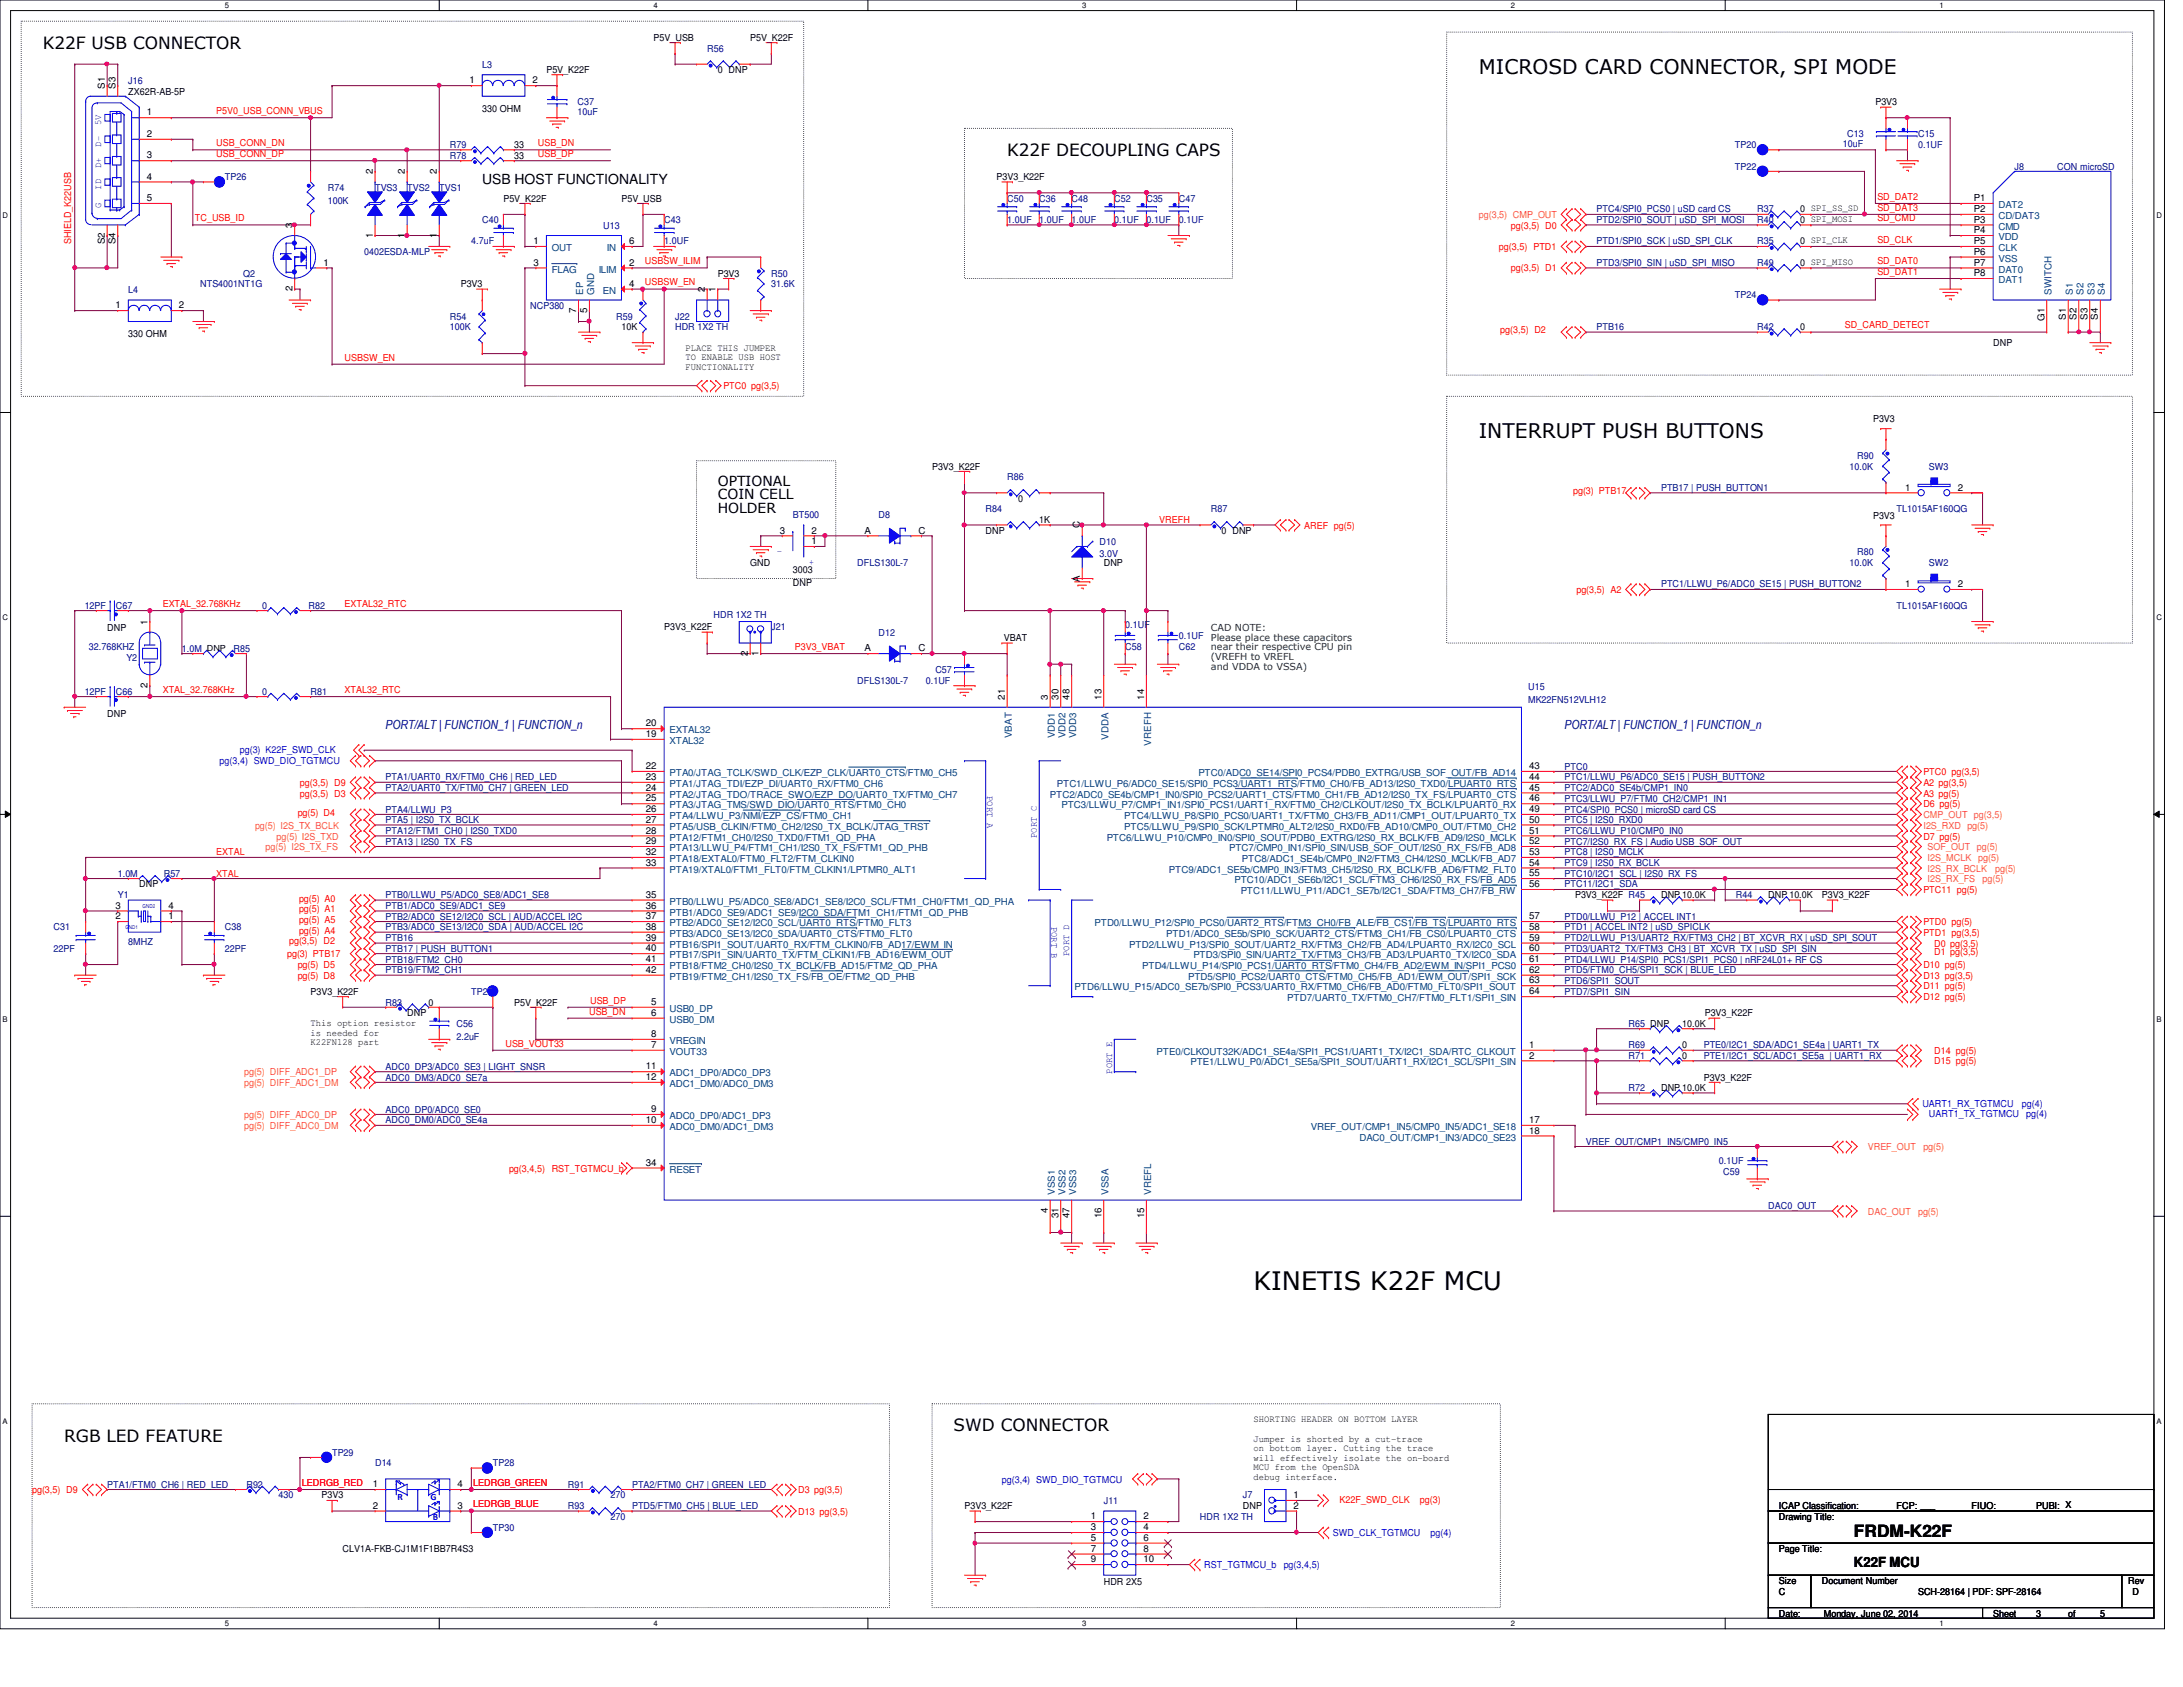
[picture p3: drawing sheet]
<svg xmlns="http://www.w3.org/2000/svg" width="279mm" height="216mm" viewBox="0 0 279 216" stroke-linecap="round" stroke-linejoin="round" font-family="sans-serif">
<defs><g id="words">
<text font-size="3.3" x="160.4" y="165.1">KINETIS K22F MCU</text>
<g font-size="2.6">
<text x="189.3" y="9.4">MICROSD CARD CONNECTOR, SPI MODE</text>
<text x="189.3" y="56">INTERRUPT PUSH BUTTONS</text>
</g>
<g font-size="2.2">
<text x="5.5" y="6.3">K22F USB CONNECTOR</text>
<text x="128.9" y="20">K22F DECOUPLING CAPS</text>
<text x="8.2" y="184.6">RGB LED FEATURE</text>
<text x="122" y="183.2">SWD CONNECTOR</text>
<text x="237.3" y="196.8">FRDM-K22F</text>
</g>
<g font-size="1.8">
<text x="61.7" y="23.5">USB HOST FUNCTIONALITY</text>
<text x="91.9" y="62.1">OPTIONAL</text>
<text x="91.9" y="63.9">COIN CELL</text>
<text x="91.9" y="65.7">HOLDER</text>
<text x="237.3" y="200.5">K22F MCU</text>
</g>
<g font-size="1.6" fill="#000080">
<text x="49.4" y="93.3">PORT/ALT | FUNCTION_1 | FUNCTION_n</text>
<text x="200.2" y="93.3">PORT/ALT | FUNCTION_1 | FUNCTION_n</text>
</g>
<g font-size="1.2">
<text x="83.7" y="5.2">P5V_USB</text>
<text x="96" y="5.2">P5V_K22F</text>
<text x="13.4" y="11.3" transform="rotate(-90 13.4 11.3)">S1</text>
<text x="14.8" y="11.3" transform="rotate(-90 14.8 11.3)">S3</text>
<text x="60.1" y="10.7">1</text>
<text x="68.2" y="10.7">2</text>
<text x="69.9" y="9.4">P5V_K22F</text>
<text x="91.9" y="9.4">0 DNP</text>
<text x="16.4" y="12.1">ZX62R-AB-5P</text>
<text x="18.8" y="14.8">1</text>
<text x="18.8" y="17.5">2</text>
<text x="61.7" y="14.3">330 OHM</text>
<text x="240" y="13.5">P3V3</text>
<text x="18.8" y="20.3">3</text>
<text x="18.8" y="23">4</text>
<text x="47.7" y="22.3" transform="rotate(-90 47.7 22.3)">2</text>
<text x="51.8" y="22.3" transform="rotate(-90 51.8 22.3)">2</text>
<text x="55.9" y="22.3" transform="rotate(-90 55.9 22.3)">2</text>
<text x="65.8" y="20.3">33</text>
<text x="65.8" y="19">33</text>
<text x="127.6" y="23.1">P3V3_K22F</text>
<text x="18.8" y="25.7">5</text>
<text x="37.4" y="29.2" transform="rotate(-90 37.4 29.2)">3</text>
<text x="64.4" y="25.8">P5V_K22F</text>
<text x="79.5" y="25.8">P5V_USB</text>
<text x="230.4" y="27.2">0 SPI_SS_SD</text>
<text x="230.4" y="28.6">0 SPI_MOSI</text>
<text x="252.6" y="25.7">P1</text>
<text x="252.6" y="27.1">P2</text>
<text x="252.6" y="28.5">P3</text>
<text x="252.6" y="29.8">P4</text>
<text x="13.4" y="31.3" transform="rotate(-90 13.4 31.3)">S2</text>
<text x="14.8" y="31.3" transform="rotate(-90 14.8 31.3)">S4</text>
<text x="41.4" y="34">1</text>
<text x="47.7" y="30.4" transform="rotate(-90 47.7 30.4)">1</text>
<text x="51.8" y="30.4" transform="rotate(-90 51.8 30.4)">1</text>
<text x="55.9" y="30.4" transform="rotate(-90 55.9 30.4)">1</text>
<text x="68.3" y="31.2">1</text>
<text x="68.3" y="34">3</text>
<text x="80.5" y="34">2</text>
<text x="80.5" y="31.2">6</text>
<text x="91.9" y="35.4">P3V3</text>
<text x="230.4" y="31.3">0 SPI_CLK</text>
<text x="230.4" y="34">0 SPI_MISO</text>
<text x="252.6" y="31.2">P5</text>
<text x="252.6" y="32.6">P6</text>
<text x="252.6" y="34">P7</text>
<text x="252.6" y="35.3">P8</text>
<text x="14.8" y="39.5">1</text>
<text x="22.9" y="39.5">2</text>
<text x="37.4" y="37.3" transform="rotate(-90 37.4 37.3)">2</text>
<text x="59" y="36.8">P3V3</text>
<text x="73.7" y="40" transform="rotate(-90 73.7 40)">7</text>
<text x="75.1" y="40" transform="rotate(-90 75.1 40)">5</text>
<text x="80.5" y="36.7">4</text>
<text x="90.2" y="37.4" transform="rotate(-90 90.2 37.4)">2</text>
<text x="91.6" y="37.4" transform="rotate(-90 91.6 37.4)">1</text>
<text x="261.7" y="41" transform="rotate(-90 261.7 41)">G1</text>
<text x="264.4" y="40.9" transform="rotate(-90 264.4 40.9)">S1</text>
<text x="265.8" y="40.9" transform="rotate(-90 265.8 40.9)">S2</text>
<text x="267.2" y="40.9" transform="rotate(-90 267.2 40.9)">S3</text>
<text x="268.5" y="40.9" transform="rotate(-90 268.5 40.9)">S4</text>
<text x="16.4" y="43.1">330 OHM</text>
<text x="79.5" y="42.3">10K</text>
<text x="87.8" y="44.9">PLACE THIS JUMPER</text>
<text x="87.8" y="46.1">TO ENABLE USB HOST</text>
<text x="87.8" y="47.3">FUNCTIONALITY</text>
<text x="230.4" y="42.3">0</text>
<text x="255.1" y="44.3">DNP</text>
<text x="239.7" y="54.1">P3V3</text>
<text x="119.3" y="60.1">P3V3_K22F</text>
<text x="130.3" y="64.2">0</text>
<text x="243.8" y="62.8">1</text>
<text x="250.6" y="62.8">2</text>
<text x="99.8" y="68.3">3</text>
<text x="103.8" y="69.6">1</text>
<text x="103.8" y="68.3">2</text>
<text x="110.7" y="68.3">A</text>
<text x="117.6" y="68.3">C</text>
<text x="126.2" y="68.3">DNP</text>
<text x="133" y="67">1K</text>
<text x="138.2" y="67.6" transform="rotate(-90 138.2 67.6)">C</text>
<text x="156.3" y="68.3">0 DNP</text>
<text x="239.7" y="66.4">P3V3</text>
<text x="96" y="72.4">GND</text>
<text x="101.5" y="73.3">3003</text>
<text x="101.5" y="75.1">DNP</text>
<text x="138.2" y="74.5" transform="rotate(-90 138.2 74.5)">A</text>
<text x="141.3" y="72.4">DNP</text>
<text x="243.8" y="75.1">1</text>
<text x="250.6" y="75.1">2</text>
<text x="13.7" y="80.8">DNP</text>
<text x="18.9" y="79.9" transform="rotate(-90 18.9 79.9)">1</text>
<text x="85" y="80.7">P3V3_K22F</text>
<text x="95.7" y="83.9" transform="rotate(-90 95.7 83.9)">2</text>
<text x="97.1" y="83.9" transform="rotate(-90 97.1 83.9)">1</text>
<text x="110.7" y="83.4">A</text>
<text x="117.6" y="83.4">C</text>
<text x="128.5" y="82">VBAT</text>
<text x="18.9" y="88.1" transform="rotate(-90 18.9 88.1)">2</text>
<text x="128.6" y="89.5" transform="rotate(-90 128.6 89.5)">21</text>
<text x="134.1" y="89.5" transform="rotate(-90 134.1 89.5)">3</text>
<text x="135.5" y="89.5" transform="rotate(-90 135.5 89.5)">30</text>
<text x="136.9" y="89.5" transform="rotate(-90 136.9 89.5)">48</text>
<text x="141" y="89.5" transform="rotate(-90 141 89.5)">13</text>
<text x="146.4" y="89.5" transform="rotate(-90 146.4 89.5)">14</text>
<text x="13.7" y="91.8">DNP</text>
<text x="82.7" y="93">20</text>
<text x="82.7" y="94.3">19</text>
<text x="82.7" y="98.4">22</text>
<text x="82.7" y="99.8">23</text>
<text x="82.7" y="101.2">24</text>
<text x="195.7" y="98.4">43</text>
<text x="195.7" y="99.8">44</text>
<text x="195.7" y="101.2">45</text>
<text x="82.7" y="102.6">25</text>
<text x="82.7" y="103.9">26</text>
<text x="82.7" y="105.3">27</text>
<text x="82.7" y="106.7">28</text>
<text x="195.7" y="102.6">46</text>
<text x="195.7" y="103.9">49</text>
<text x="195.7" y="105.3">50</text>
<text x="195.7" y="106.7">51</text>
<text x="17.8" y="113.6">DNP</text>
<text x="82.7" y="108">29</text>
<text x="82.7" y="109.4">32</text>
<text x="82.7" y="110.8">33</text>
<text x="195.7" y="112.1">55</text>
<text x="195.7" y="113.5">56</text>
<text x="195.7" y="108">52</text>
<text x="195.7" y="109.4">53</text>
<text x="195.7" y="110.8">54</text>
<text x="14.8" y="117.6">2</text>
<text x="14.8" y="116.3">3</text>
<text x="21.5" y="117.6">1</text>
<text x="21.5" y="116.3">4</text>
<text x="82.7" y="114.9">35</text>
<text x="82.7" y="116.3">36</text>
<text x="82.7" y="117.6">37</text>
<text x="82.7" y="119">38</text>
<text x="195.7" y="117.6">57</text>
<text x="195.7" y="119">58</text>
<text x="201.6" y="115">P3V3_K22F R45</text>
<text x="212.6" y="115">DNP 10.0K</text>
<text x="226.3" y="115">DNP 10.0K</text>
<text x="233.2" y="115">P3V3_K22F</text>
<text x="82.7" y="120.4">39</text>
<text x="82.7" y="121.8">40</text>
<text x="82.7" y="123.1">41</text>
<text x="82.7" y="124.5">42</text>
<text x="195.7" y="120.4">59</text>
<text x="195.7" y="121.8">60</text>
<text x="195.7" y="123.1">61</text>
<text x="195.7" y="124.5">62</text>
<text x="195.7" y="125.9">63</text>
<text x="39.8" y="127.3">P3V3_K22F</text>
<text x="39.8" y="131.3">This option resistor</text>
<text x="52.1" y="130">DNP</text>
<text x="54.9" y="128.7">0</text>
<text x="65.8" y="128.7">P5V_K22F</text>
<text x="83.4" y="128.6">5</text>
<text x="83.4" y="130">6</text>
<text x="195.7" y="127.3">64</text>
<text x="215.3" y="131.4">10.0K</text>
<text x="218.2" y="130">P3V3_K22F</text>
<text x="39.8" y="132.5">is needed for</text>
<text x="39.8" y="133.8">K22FN128 part</text>
<text x="82.7" y="136.9">11</text>
<text x="83.4" y="132.7">8</text>
<text x="83.4" y="134.1">7</text>
<text x="195.7" y="134.1">1</text>
<text x="195.7" y="135.5">2</text>
<text x="215.3" y="134.2">0</text>
<text x="215.3" y="135.6">0</text>
<text x="82.7" y="138.2">12</text>
<text x="82.7" y="143.7">10</text>
<text x="83.4" y="142.3">9</text>
<text x="195.7" y="143.7">17</text>
<text x="212.6" y="139.7">DNP 10.0K</text>
<text x="218.1" y="138.3">P3V3_K22F</text>
<text x="82.7" y="149.2">34</text>
<text x="195.7" y="145.1">18</text>
<text x="134.1" y="155.2" transform="rotate(-90 134.1 155.2)">4</text>
<text x="135.5" y="155.9" transform="rotate(-90 135.5 155.9)">31</text>
<text x="136.9" y="155.9" transform="rotate(-90 136.9 155.9)">47</text>
<text x="141" y="155.9" transform="rotate(-90 141 155.9)">16</text>
<text x="146.4" y="155.9" transform="rotate(-90 146.4 155.9)">15</text>
<text x="160.4" y="182">SHORTING HEADER ON BOTTOM LAYER</text>
<text x="160.4" y="184.5">Jumper is shorted by a cut-trace</text>
<text x="160.4" y="185.7">on bottom layer. Cutting the trace</text>
<text x="41.1" y="191.8">P3V3</text>
<text x="47.7" y="190.3">1</text>
<text x="58.5" y="190.3">4</text>
<text x="160.4" y="186.9">will effectively isolate the on-board</text>
<text x="160.4" y="188.2">MCU from the OpenSDA</text>
<text x="160.4" y="189.4">debug interface.</text>
<text x="165.6" y="191.7">1</text>
<text x="47.7" y="193.1">2</text>
<text x="58.5" y="193.1">3</text>
<text x="123.4" y="193.2">P3V3_K22F</text>
<text x="139.6" y="194.4">1</text>
<text x="139.6" y="195.8">3</text>
<text x="139.6" y="197.2">5</text>
<text x="146.3" y="194.4">2</text>
<text x="146.3" y="195.8">4</text>
<text x="146.3" y="197.2">6</text>
<text x="159.1" y="193.2">DNP</text>
<text x="165.6" y="193.1">2</text>
<text x="227.7" y="194.5">Drawing Title:</text>
<text x="227.7" y="193.2">ICAP Classification:</text>
<text x="242.7" y="193.2">FCP: ___</text>
<text x="252.3" y="193.2">FIUO: ___</text>
<text x="260.6" y="193.2">PUBI: X</text>
<text x="43.9" y="198.6">CLV1A-FKB-CJ1M1F1BB7R4S3</text>
<text x="139.6" y="198.6">7</text>
<text x="139.6" y="199.9">9</text>
<text x="141.3" y="202.9">HDR 2X5</text>
<text x="146.3" y="198.6">8</text>
<text x="146.3" y="199.9">10</text>
<text x="227.7" y="202.7">Size</text>
<text x="227.7" y="198.6">Page Title:</text>
<text x="233.2" y="202.7">Document Number</text>
<text x="272.4" y="202.7">Rev</text>
<text x="227.7" y="206.9">Date:</text>
<text x="227.7" y="204.1">C</text>
<text x="233.4" y="206.9">Monday, June 02, 2014</text>
<text x="245.5" y="204.1">SCH-28164 | PDF: SPF-28164</text>
<text x="255.1" y="206.9">Sheet</text>
<text x="260.6" y="206.9">3</text>
<text x="264.7" y="206.9">of</text>
<text x="268.8" y="206.9">5</text>
<text x="272.9" y="204.1">D</text>
</g>
<g font-size="1.2" fill="#000080">
<text x="16.4" y="10.7">J16</text>
<text x="61.7" y="8.7">L3</text>
<text x="90.5" y="6.6">R56</text>
<text x="73.9" y="13.5">C37</text>
<text x="73.9" y="14.7">10uF</text>
<text x="236.4" y="17.6">C13</text>
<text x="245.5" y="17.6">C15</text>
<text x="28.8" y="23.1">TP26</text>
<text x="57.6" y="20.3">R78</text>
<text x="57.6" y="19">R79</text>
<text x="222" y="21.7">TP22</text>
<text x="222" y="19">TP20</text>
<text x="235.9" y="18.8">10uF</text>
<text x="245.5" y="19">0.1UF</text>
<text x="257.9" y="21.7">J8</text>
<text x="263.3" y="21.7">CON microSD</text>
<text x="42" y="24.4">R74</text>
<text x="42" y="26.1">100K</text>
<text x="48" y="24.4">TVS3</text>
<text x="52.1" y="24.4">TVS2</text>
<text x="56.2" y="24.4">TVS1</text>
<text x="61.7" y="28.6">C40</text>
<text x="77.2" y="29.3">U13</text>
<text x="85" y="28.6">C43</text>
<text x="128.9" y="25.8">C50</text>
<text x="128.9" y="28.6">1.0UF</text>
<text x="133" y="25.8">C36</text>
<text x="133" y="28.6">1.0UF</text>
<text x="137.2" y="25.8">C48</text>
<text x="137.2" y="28.6">1.0UF</text>
<text x="142.6" y="25.8">C52</text>
<text x="142.6" y="28.6">0.1UF</text>
<text x="146.7" y="25.8">C35</text>
<text x="146.7" y="28.6">0.1UF</text>
<text x="150.9" y="25.8">C47</text>
<text x="150.9" y="28.6">0.1UF</text>
<text x="204.3" y="27.2">PTC4/SPI0_PCS0 | uSD card CS</text>
<text x="204.3" y="28.6">PTD2/SPI0_SOUT | uSD_SPI_MOSI</text>
<text x="224.9" y="27.2">R37</text>
<text x="224.9" y="28.6">R40</text>
<text x="31.1" y="35.4">Q2</text>
<text x="46.6" y="32.7">0402ESDA-MLP</text>
<text x="60.3" y="31.3">4.7uF</text>
<text x="85" y="31.3">1.0UF</text>
<text x="98.7" y="35.4">R50</text>
<text x="204.3" y="31.3">PTD1/SPI0_SCK | uSD_SPI_CLK</text>
<text x="204.3" y="34">PTD3/SPI0_SIN | uSD_SPI_MISO</text>
<text x="224.9" y="31.3">R35</text>
<text x="224.9" y="34">R49</text>
<text x="16.4" y="37.5">L4</text>
<text x="25.6" y="36.8">NTS4001NT1G</text>
<text x="57.6" y="40.9">R54</text>
<text x="67.9" y="39.5">NCP380</text>
<text x="78.9" y="40.9">R59</text>
<text x="86.4" y="40.9">J22</text>
<text x="98.7" y="36.8">31.6K</text>
<text x="222" y="38.1">TP24</text>
<text x="57.6" y="42.3">100K</text>
<text x="86.4" y="42.3">HDR 1X2 TH</text>
<text x="204.3" y="42.3">PTB16</text>
<text x="224.9" y="42.3">R42</text>
<text x="237.7" y="58.7">R90</text>
<text x="126.2" y="65.6">R84</text>
<text x="128.9" y="61.5">R86</text>
<text x="155" y="65.6">R87</text>
<text x="212.6" y="62.9">PTB17 | PUSH_BUTTON1</text>
<text x="236.7" y="60.1">10.0K</text>
<text x="242.7" y="65.6">TL1015AF160QG</text>
<text x="246.9" y="60.1">SW3</text>
<text x="101.5" y="66.3">BT500</text>
<text x="112.4" y="66.3">D8</text>
<text x="140.7" y="69.7">D10</text>
<text x="140.7" y="71.3">3.0V</text>
<text x="237.7" y="71.1">R80</text>
<text x="10.8" y="77.9">12PF</text>
<text x="14.8" y="77.9">C67</text>
<text x="33.6" y="77.9">0</text>
<text x="39.5" y="77.9">R82</text>
<text x="109.7" y="72.4">DFLS130L-7</text>
<text x="212.6" y="75.2">PTC1/LLWU_P6/ADC0_SE15 | PUSH_BUTTON2</text>
<text x="236.7" y="72.4">10.0K</text>
<text x="242.7" y="77.9">TL1015AF160QG</text>
<text x="246.9" y="72.4">SW2</text>
<text x="11.4" y="83.1">32.768KHZ</text>
<text x="23.3" y="83.4">1.0M</text>
<text x="29.9" y="83.4">R85</text>
<text x="91.3" y="79">HDR 1X2 TH</text>
<text x="98.7" y="80.7">J21</text>
<text x="112.4" y="81.4">D12</text>
<text x="144" y="83.1">C58</text>
<text x="144" y="80.4">0.1UF</text>
<text x="150.9" y="83.1">C62</text>
<text x="150.9" y="81.8">0.1UF</text>
<text x="10.8" y="88.9">12PF</text>
<text x="14.8" y="88.9">C66</text>
<text x="16.2" y="84.5">Y2</text>
<text x="33.6" y="88.9">0</text>
<text x="39.8" y="88.9">R81</text>
<text x="109.7" y="87.5">DFLS130L-7</text>
<text x="118.5" y="87.5">0.1UF</text>
<text x="119.7" y="86.1">C57</text>
<text x="195.6" y="88.3">U15</text>
<text x="195.6" y="90">MK22FN512VLH12</text>
<text x="49.4" y="99.9">PTA1/UART0_RX/FTM0_CH6 | RED_LED</text>
<text x="49.4" y="101.3">PTA2/UART0_TX/FTM0_CH7 | GREEN_LED</text>
<text x="200.2" y="98.5">PTC0</text>
<text x="200.2" y="99.9">PTC1/LLWU_P6/ADC0_SE15 | PUSH_BUTTON2</text>
<text x="200.2" y="101.3">PTC2/ADC0_SE4b/CMP1_IN0</text>
<text x="49.4" y="104">PTA4/LLWU_P3</text>
<text x="49.4" y="105.4">PTA5 | I2S0_TX_BCLK</text>
<text x="49.4" y="106.7">PTA12/FTM1_CH0 | I2S0_TXD0</text>
<text x="200.2" y="102.6">PTC3/LLWU_P7/FTM0_CH2/CMP1_IN1</text>
<text x="200.2" y="104">PTC4/SPI0_PCS0 | microSD card CS</text>
<text x="200.2" y="105.4">PTC5 | I2S0_RXD0</text>
<text x="200.2" y="106.7">PTC6/LLWU_P10/CMP0_IN0</text>
<text x="15.1" y="112.2">1.0M</text>
<text x="21" y="112.2">R57</text>
<text x="49.4" y="108.1">PTA13 | I2S0_TX_FS</text>
<text x="200.2" y="108.1">PTC7/I2S0_RX_FS | Audio USB_SOF_OUT</text>
<text x="200.2" y="109.5">PTC8 | I2S0_MCLK</text>
<text x="200.2" y="110.9">PTC9 | I2S0_RX_BCLK</text>
<text x="200.2" y="112.2">PTC10/I2C1_SCL | I2S0_RX_FS</text>
<text x="200.2" y="113.6">PTC11/I2C1_SDA</text>
<text x="6.9" y="119.1">C31</text>
<text x="15.1" y="115">Y1</text>
<text x="28.8" y="119.1">C38</text>
<text x="49.4" y="115">PTB0/LLWU_P5/ADC0_SE8/ADC1_SE8</text>
<text x="49.4" y="116.3">PTB1/ADC0_SE9/ADC1_SE9</text>
<text x="49.4" y="117.7">PTB2/ADC0_SE12/I2C0_SCL | AUD/ACCEL I2C</text>
<text x="49.4" y="119.1">PTB3/ADC0_SE13/I2C0_SDA | AUD/ACCEL I2C</text>
<text x="200.2" y="117.7">PTD0/LLWU_P12 | ACCEL INT1</text>
<text x="200.2" y="119.1">PTD1 | ACCEL INT2 | uSD_SPICLK</text>
<text x="222.2" y="115">R44</text>
<text x="6.9" y="121.8">22PF</text>
<text x="16.4" y="121">8MHZ</text>
<text x="28.8" y="121.8">22PF</text>
<text x="49.4" y="120.4">PTB16</text>
<text x="49.4" y="121.8">PTB17 | PUSH_BUTTON1</text>
<text x="49.4" y="123.2">PTB18/FTM2_CH0</text>
<text x="49.4" y="124.6">PTB19/FTM2_CH1</text>
<text x="200.2" y="120.4">PTD2/LLWU_P13/UART2_RX/FTM3_CH2 | BT_XCVR_RX | uSD_SPI_SOUT</text>
<text x="200.2" y="121.8">PTD3/UART2_TX/FTM3_CH3 | BT_XCVR_TX | uSD_SPI_SIN</text>
<text x="200.2" y="123.2">PTD4/LLWU_P14/SPI0_PCS1/SPI1_PCS0 | nRF24L01+ RF CS</text>
<text x="200.2" y="124.6">PTD5/FTM0_CH5/SPI1_SCK | BLUE_LED</text>
<text x="200.2" y="125.9">PTD6/SPI1_SOUT</text>
<text x="49.4" y="128.7">R83</text>
<text x="58.4" y="131.4">C56</text>
<text x="60.3" y="127.3">TP27</text>
<text x="200.2" y="127.3">PTD7/SPI1_SIN</text>
<text x="208.4" y="131.4">R65 DNP</text>
<text x="49.4" y="136.9">ADC0_DP3/ADC0_SE3 | LIGHT_SNSR</text>
<text x="58.4" y="133.1">2.2uF</text>
<text x="208.4" y="134.2">R69</text>
<text x="208.4" y="135.6">R71</text>
<text x="218.1" y="134.2">PTE0/I2C1_SDA/ADC1_SE4a | UART1_TX</text>
<text x="218.1" y="135.6">PTE1/I2C1_SCL/ADC1_SE5a | UART1_RX</text>
<text x="49.4" y="138.3">ADC0_DM3/ADC0_SE7a</text>
<text x="49.4" y="142.4">ADC0_DP0/ADC0_SE0</text>
<text x="49.4" y="143.8">ADC0_DM0/ADC0_SE4a</text>
<text x="208.4" y="139.7">R72</text>
<text x="203" y="146.5">VREF_OUT/CMP1_IN5/CMP0_IN5</text>
<text x="220" y="149">0.1UF</text>
<text x="220.6" y="150.4">C59</text>
<text x="226.3" y="154.7">DAC0_OUT</text>
<text x="13.7" y="190.4">PTA1/FTM0_CH6 | RED_LED</text>
<text x="31.5" y="190.4">R92</text>
<text x="35.6" y="191.8">430</text>
<text x="42.5" y="186.3">TP29</text>
<text x="48" y="187.7">D14</text>
<text x="63.1" y="187.7">TP28</text>
<text x="72.7" y="190.4">R91</text>
<text x="78.1" y="191.8">270</text>
<text x="80.9" y="190.4">PTA2/FTM0_CH7 | GREEN_LED</text>
<text x="159.1" y="191.8">J7</text>
<text x="63.1" y="195.9">TP30</text>
<text x="72.7" y="193.2">R93</text>
<text x="78.1" y="194.5">270</text>
<text x="80.9" y="193.2">PTD5/FTM0_CH5 | BLUE_LED</text>
<text x="141.3" y="192.4">J11</text>
<text x="153.6" y="194.5">HDR 1X2 TH</text>
</g>
<g font-size="1.2" fill="#00f">
<text x="13" y="16" transform="rotate(-90 13 16)">5V</text>
<text x="13" y="21.5" transform="rotate(-90 13 21.5)">D+</text>
<text x="13" y="18.8" transform="rotate(-90 13 18.8)">D-</text>
<text x="13" y="26.6" transform="rotate(-90 13 26.6)">G</text>
<text x="13" y="24.3" transform="rotate(-90 13 24.3)">ID</text>
<text x="100.1" y="70.3" transform="rotate(180 100.1 70.3)">-</text>
<text x="104.2" y="71.7" transform="rotate(180 104.2 71.7)">+</text>
<text x="28.1" y="97.8">pg(3,4) SWD_DIO_TGTMCU</text>
<text x="30.7" y="96.3">pg(3) K22F_SWD_CLK</text>
<text x="126.4" y="101.9" transform="rotate(90 126.4 101.9)">PORT A</text>
<text x="132.7" y="107.2" transform="rotate(-90 132.7 107.2)">PORT C</text>
<text x="134.6" y="118.6" transform="rotate(90 134.6 118.6)">PORT B</text>
<text x="136.8" y="122.3" transform="rotate(-90 136.8 122.3)">PORT D</text>
<text x="142.3" y="137.4" transform="rotate(-90 142.3 137.4)">PORT E</text>
<text x="246" y="141.7">UART1_RX_TGTMCU</text>
<text x="246.9" y="143">UART1_TX_TGTMCU</text>
<text x="258.8" y="141.7">pg(4)</text>
<text x="259.3" y="143">pg(4)</text>
<text x="50.9" y="191.9">R</text>
<text x="55.1" y="191.9">G</text>
<text x="128.2" y="189.7">pg(3,4) SWD_DIO_TGTMCU</text>
<text x="55.4" y="194.6">B</text>
<text x="170.6" y="196.6">SWD_CLK_TGTMCU</text>
<text x="183.1" y="196.6">pg(4)</text>
<text x="154.1" y="200.7">RST_TGTMCU_b</text>
<text x="164.3" y="200.7">pg(3,4,5)</text>
</g>
<g font-size="1.2" fill="#f00">
<text x="27.7" y="14.6">P5V0_USB_CONN_VBUS</text>
<text x="27.7" y="18.7">USB_CONN_DN</text>
<text x="27.7" y="20.1">USB_CONN_DP</text>
<text x="68.8" y="18.7">USB_DN</text>
<text x="68.8" y="20.1">USB_DP</text>
<text x="24.9" y="28.3">TC_USB_ID</text>
<text x="193.4" y="29.3">pg(3,5) D0</text>
<text x="240.3" y="28.3">SD_CMD</text>
<text x="240.3" y="25.6">SD_DAT2</text>
<text x="240.3" y="27">SD_DAT3</text>
<text x="9.1" y="31.3" transform="rotate(-90 9.1 31.3)">SHIELD_K22USB</text>
<text x="82.5" y="33.8">USBSW_ILIM</text>
<text x="191.9" y="32">pg(3,5) PTD1</text>
<text x="193.4" y="34.7">pg(3,5) D1</text>
<text x="240.3" y="31.1">SD_CLK</text>
<text x="240.3" y="33.8">SD_DAT0</text>
<text x="240.3" y="35.2">SD_DAT1</text>
<text x="82.5" y="36.5">USBSW_EN</text>
<text x="44.1" y="46.1">USBSW_EN</text>
<text x="192" y="42.7">pg(3,5) D2</text>
<text x="236.1" y="42">SD_CARD_DETECT</text>
<text x="92.6" y="49.8">PTC0 pg(3,5)</text>
<text x="201.3" y="63.2">pg(3) PTB17</text>
<text x="148.4" y="66.9">VREFH</text>
<text x="166.9" y="67.6">AREF pg(5)</text>
<text x="20.8" y="77.7">EXTAL_32.768KHz</text>
<text x="44.1" y="77.7">EXTAL32_RTC</text>
<text x="201.8" y="75.9">pg(3,5) A2</text>
<text x="101.7" y="83.2">P3V3_VBAT</text>
<text x="20.8" y="88.7">XTAL_32.768KHz</text>
<text x="44.1" y="88.7">XTAL32_RTC</text>
<text x="38.4" y="101.9">pg(3,5) D3</text>
<text x="38.4" y="100.6">pg(3,5) D9</text>
<text x="246.2" y="100.6">A2 pg(3,5)</text>
<text x="246.2" y="101.9">A3 pg(5)</text>
<text x="246.2" y="99.2">PTC0 pg(3,5)</text>
<text x="38.1" y="104.4">pg(5) D4</text>
<text x="246.2" y="103.3">D6 pg(5)</text>
<text x="246.2" y="107.4">D7 pg(5)</text>
<text x="27.7" y="109.5">EXTAL</text>
<text x="27.7" y="112.2">XTAL</text>
<text x="38.3" y="115.4">pg(5) A0</text>
<text x="38.3" y="116.8">pg(5) A1</text>
<text x="38.3" y="119.5">pg(5) A4</text>
<text x="38.3" y="118.1">pg(5) A5</text>
<text x="246.2" y="114.3">PTC11 pg(5)</text>
<text x="246.2" y="118.4">PTD0 pg(5)</text>
<text x="246.2" y="119.8">PTD1 pg(3,5)</text>
<text x="36.7" y="122.5">pg(3) PTB17</text>
<text x="37" y="120.9">pg(3,5) D2</text>
<text x="38.1" y="123.9">pg(5) D5</text>
<text x="38.1" y="125.3">pg(5) D8</text>
<text x="246.2" y="123.9">D10 pg(5)</text>
<text x="246.2" y="125.3">D13 pg(3,5)</text>
<text x="247.6" y="121.2">D0 pg(3,5)</text>
<text x="247.6" y="122.3">D1 pg(3,5)</text>
<text x="75.4" y="129.8">USB_DN</text>
<text x="75.5" y="128.4">USB_DP</text>
<text x="246.2" y="126.6">D11 pg(5)</text>
<text x="246.2" y="128">D12 pg(5)</text>
<text x="64.7" y="133.9">USB_VOUT33</text>
<text x="247.6" y="136.2">D15 pg(5)</text>
<text x="247.6" y="134.9">D14 pg(5)</text>
<text x="65.2" y="149.9">pg(3,4,5) RST_TGTMCU_b</text>
<text x="4.1" y="191.1">pg(3,5) D9</text>
<text x="38.7" y="190.2">LEDRGB_RED</text>
<text x="60.6" y="190.2">LEDRGB_GREEN</text>
<text x="102.2" y="191.1">D3 pg(3,5)</text>
<text x="60.6" y="192.9">LEDRGB_BLUE</text>
<text x="102.2" y="193.8">D13 pg(3,5)</text>
<text x="171.4" y="192.3">K22F_SWD_CLK</text>
<text x="181.7" y="192.3">pg(3)</text>
</g>
<g font-size="1.2" fill="#ff8000">
<text x="189.3" y="27.9">pg(3,5) CMP_OUT</text>
<text x="32.6" y="106">pg(5) I2S_TX_BCLK</text>
<text x="35.4" y="107.4">pg(5) I2S_TXD</text>
<text x="246.2" y="106">I2S_RXD pg(5)</text>
<text x="246.2" y="104.7">CMP_OUT pg(3,5)</text>
<text x="34" y="108.8">pg(5) I2S_TX_FS</text>
<text x="246.7" y="110.2">I2S_MCLK</text>
<text x="246.7" y="111.5">I2S_RX_BCLK</text>
<text x="246.7" y="108.8">SOF_OUT</text>
<text x="246.7" y="112.9">I2S_RX_FS</text>
<text x="253" y="108.8">pg(5)</text>
<text x="253.2" y="110.2">pg(5)</text>
<text x="253.7" y="112.9">pg(5)</text>
<text x="255.4" y="111.5">pg(5)</text>
<text x="31.2" y="137.6">pg(5) DIFF_ADC1_DP</text>
<text x="31.2" y="139">pg(5) DIFF_ADC1_DM</text>
<text x="31.2" y="143.1">pg(5) DIFF_ADC0_DP</text>
<text x="31.2" y="144.4">pg(5) DIFF_ADC0_DM</text>
<text x="239.1" y="147.2">VREF_OUT</text>
<text x="246.2" y="147.2">pg(5)</text>
<text x="239.1" y="155.4">DAC_OUT</text>
<text x="245.5" y="155.4">pg(5)</text>
</g>
<g font-size="1.2" fill="#004080">
<text x="255.8" y="26.6">DAT2</text>
<text x="255.8" y="28">CD/DAT3</text>
<text x="255.8" y="29.4">CMD</text>
<text x="70.6" y="32.1">OUT</text>
<text x="70.6" y="34.9">FLAG</text>
<text x="76.6" y="34.9">ILIM</text>
<text x="77.7" y="32.1">IN</text>
<text x="255.8" y="30.7">VDD</text>
<text x="255.8" y="32.1">CLK</text>
<text x="255.8" y="33.5">VSS</text>
<text x="255.8" y="34.9">DAT0</text>
<text x="74.6" y="37.7" transform="rotate(-90 74.6 37.7)">EP</text>
<text x="76" y="37.7" transform="rotate(-90 76 37.7)">GND</text>
<text x="77.2" y="37.6">EN</text>
<text x="255.8" y="36.2">DAT1</text>
<text x="262.6" y="37.7" transform="rotate(-90 262.6 37.7)">SWITCH</text>
<text x="265.3" y="37.7" transform="rotate(-90 265.3 37.7)">S1</text>
<text x="266.7" y="37.7" transform="rotate(-90 266.7 37.7)">S2</text>
<text x="268.1" y="37.7" transform="rotate(-90 268.1 37.7)">S3</text>
<text x="269.4" y="37.7" transform="rotate(-90 269.4 37.7)">S4</text>
<text x="85.7" y="93.9">EXTAL32</text>
<text x="85.7" y="95.2">XTAL32</text>
<text x="129.5" y="94.5" transform="rotate(-90 129.5 94.5)">VBAT</text>
<text x="135" y="94.5" transform="rotate(-90 135 94.5)">VDD1</text>
<text x="136.4" y="94.5" transform="rotate(-90 136.4 94.5)">VDD2</text>
<text x="137.8" y="94.5" transform="rotate(-90 137.8 94.5)">VDD3</text>
<text x="141.9" y="94.7" transform="rotate(-90 141.9 94.7)">VDDA</text>
<text x="147.3" y="95.4" transform="rotate(-90 147.3 95.4)">VREFH</text>
<text x="85.7" y="99.3">PTA0/JTAG_TCLK/SWD_CLK/EZP_CLK/UART0_CTS/FTM0_CH5</text>
<text x="85.7" y="100.7">PTA1/JTAG_TDI/EZP_DI/UART0_RX/FTM0_CH6</text>
<text x="135.3" y="100.7">PTC1/LLWU_P6/ADC0_SE15/SPI0_PCS3/UART1_RTS/FTM0_CH0/FB_AD13/I2S0_TXD0/LPUART0_RTS</text>
<text x="153.4" y="99.3">PTC0/ADC0_SE14/SPI0_PCS4/PDB0_EXTRG/USB_SOF_OUT/FB_AD14</text>
<text x="85.7" y="102.1">PTA2/JTAG_TDO/TRACE_SWO/EZP_DO/UART0_TX/FTM0_CH7</text>
<text x="85.7" y="103.5">PTA3/JTAG_TMS/SWD_DIO/UART0_RTS/FTM0_CH0</text>
<text x="85.7" y="104.8">PTA4/LLWU_P3/NMI/EZP_CS/FTM0_CH1</text>
<text x="85.7" y="106.2">PTA5/USB_CLKIN/FTM0_CH2/I2S0_TX_BCLK/JTAG_TRST</text>
<text x="85.7" y="107.6">PTA12/FTM1_CH0/I2S0_TXD0/FTM1_QD_PHA</text>
<text x="134.4" y="102.1">PTC2/ADC0_SE4b/CMP1_IN0/SPI0_PCS2/UART1_CTS/FTM0_CH1/FB_AD12/I2S0_TX_FS/LPUART0_CTS</text>
<text x="135.8" y="103.5">PTC3/LLWU_P7/CMP1_IN1/SPI0_PCS1/UART1_RX/FTM0_CH2/CLKOUT/I2S0_TX_BCLK/LPUART0_RX</text>
<text x="141.6" y="107.6">PTC6/LLWU_P10/CMP0_IN0/SPI0_SOUT/PDB0_EXTRG/I2S0_RX_BCLK/FB_AD9/I2S0_MCLK</text>
<text x="143.9" y="104.8">PTC4/LLWU_P8/SPI0_PCS0/UART1_TX/FTM0_CH3/FB_AD11/CMP1_OUT/LPUART0_TX</text>
<text x="143.9" y="106.2">PTC5/LLWU_P9/SPI0_SCK/LPTMR0_ALT2/I2S0_RXD0/FB_AD10/CMP0_OUT/FTM0_CH2</text>
<text x="85.7" y="108.9">PTA13/LLWU_P4/FTM1_CH1/I2S0_TX_FS/FTM1_QD_PHB</text>
<text x="85.7" y="110.3">PTA18/EXTAL0/FTM0_FLT2/FTM_CLKIN0</text>
<text x="85.7" y="111.7">PTA19/XTAL0/FTM1_FLT0/FTM_CLKIN1/LPTMR0_ALT1</text>
<text x="149.6" y="111.7">PTC9/ADC1_SE5b/CMP0_IN3/FTM3_CH5/I2S0_RX_BCLK/FB_AD6/FTM2_FLT0</text>
<text x="157.3" y="108.9">PTC7/CMP0_IN1/SPI0_SIN/USB_SOF_OUT/I2S0_RX_FS/FB_AD8</text>
<text x="158" y="113">PTC10/ADC1_SE6b/I2C1_SCL/FTM3_CH6/I2S0_RX_FS/FB_AD5</text>
<text x="159" y="110.3">PTC8/ADC1_SE4b/CMP0_IN2/FTM3_CH4/I2S0_MCLK/FB_AD7</text>
<text x="85.7" y="115.8">PTB0/LLWU_P5/ADC0_SE8/ADC1_SE8/I2C0_SCL/FTM1_CH0/FTM1_QD_PHA</text>
<text x="85.7" y="117.2">PTB1/ADC0_SE9/ADC1_SE9/I2C0_SDA/FTM1_CH1/FTM1_QD_PHB</text>
<text x="85.7" y="118.5">PTB2/ADC0_SE12/I2C0_SCL/UART0_RTS/FTM0_FLT3</text>
<text x="85.7" y="119.9">PTB3/ADC0_SE13/I2C0_SDA/UART0_CTS/FTM0_FLT0</text>
<text x="140.1" y="118.5">PTD0/LLWU_P12/SPI0_PCS0/UART2_RTS/FTM3_CH0/FB_ALE/FB_CS1/FB_TS/LPUART0_RTS</text>
<text x="149.3" y="119.9">PTD1/ADC0_SE5b/SPI0_SCK/UART2_CTS/FTM3_CH1/FB_CS0/LPUART0_CTS</text>
<text x="158.8" y="114.4">PTC11/LLWU_P11/ADC1_SE7b/I2C1_SDA/FTM3_CH7/FB_RW</text>
<text x="85.7" y="121.3">PTB16/SPI1_SOUT/UART0_RX/FTM_CLKIN0/FB_AD17/EWM_IN</text>
<text x="85.7" y="122.6">PTB17/SPI1_SIN/UART0_TX/FTM_CLKIN1/FB_AD16/EWM_OUT</text>
<text x="85.7" y="124">PTB18/FTM2_CH0/I2S0_TX_BCLK/FB_AD15/FTM2_QD_PHA</text>
<text x="85.7" y="125.4">PTB19/FTM2_CH1/I2S0_TX_FS/FB_OE/FTM2_QD_PHB</text>
<text x="144.5" y="121.3">PTD2/LLWU_P13/SPI0_SOUT/UART2_RX/FTM3_CH2/FB_AD4/LPUART0_RX/I2C0_SCL</text>
<text x="146.2" y="124">PTD4/LLWU_P14/SPI0_PCS1/UART0_RTS/FTM0_CH4/FB_AD2/EWM_IN/SPI1_PCS0</text>
<text x="152.1" y="125.4">PTD5/SPI0_PCS2/UART0_CTS/FTM0_CH5/FB_AD1/EWM_OUT/SPI1_SCK</text>
<text x="152.7" y="122.6">PTD3/SPI0_SIN/UART2_TX/FTM3_CH3/FB_AD3/LPUART0_TX/I2C0_SDA</text>
<text x="85.7" y="129.5">USB0_DP</text>
<text x="85.7" y="130.9">USB0_DM</text>
<text x="137.5" y="126.7">PTD6/LLWU_P15/ADC0_SE7b/SPI0_PCS3/UART0_RX/FTM0_CH6/FB_AD0/FTM0_FLT0/SPI1_SOUT</text>
<text x="164.8" y="128.1">PTD7/UART0_TX/FTM0_CH7/FTM0_FLT1/SPI1_SIN</text>
<text x="85.7" y="137.8">ADC1_DP0/ADC0_DP3</text>
<text x="85.7" y="133.6">VREGIN</text>
<text x="85.7" y="135">VOUT33</text>
<text x="148" y="135">PTE0/CLKOUT32K/ADC1_SE4a/SPI1_PCS1/UART1_TX/I2C1_SDA/RTC_CLKOUT</text>
<text x="152.4" y="136.4">PTE1/LLWU_P0/ADC1_SE5a/SPI1_SOUT/UART1_RX/I2C1_SCL/SPI1_SIN</text>
<text x="85.7" y="139.1">ADC1_DM0/ADC0_DM3</text>
<text x="85.7" y="143.2">ADC0_DP0/ADC1_DP3</text>
<text x="85.7" y="144.6">ADC0_DM0/ADC1_DM3</text>
<text x="167.8" y="144.6">VREF_OUT/CMP1_IN5/CMP0_IN5/ADC1_SE18</text>
<text x="174" y="146">DAC0_OUT/CMP1_IN3/ADC0_SE23</text>
<text x="85.7" y="150.1">RESET</text>
<text x="135" y="152.9" transform="rotate(-90 135 152.9)">VSS1</text>
<text x="136.4" y="152.9" transform="rotate(-90 136.4 152.9)">VSS2</text>
<text x="137.8" y="152.9" transform="rotate(-90 137.8 152.9)">VSS3</text>
<text x="141.9" y="152.9" transform="rotate(-90 141.9 152.9)">VSSA</text>
<text x="147.3" y="152.9" transform="rotate(-90 147.3 152.9)">VREFL</text>
</g>
<g font-size="1.2" fill="#008000">
<text x="155" y="80.8">CAD NOTE:</text>
<text x="155" y="82">Please place these capacitors</text>
<text x="155" y="83.2">near their respective CPU pin</text>
<text x="155" y="84.5">(VREFH to VREFL</text>
<text x="155" y="85.7">and VDDA to VSSA)</text>
</g>
<text font-size="1.1" x="26.5" y="83.3">DNP</text>
<g font-size="1">
<text x="28.8" y="1">5</text>
<text x="83.7" y="1">4</text>
<text x="138.5" y="1">3</text>
<text x="193.4" y="1">2</text>
<text x="248.2" y="1">1</text>
<text x=".3" y="27.9">D</text>
<text x="276" y="27.9">D</text>
<text x=".3" y="79.4">C</text>
<text x="276" y="79.4">C</text>
<text x=".3" y="130.8">B</text>
<text x="276" y="130.8">B</text>
<text x=".3" y="182.2">A</text>
<text x="276" y="182.2">A</text>
<text x="28.8" y="208.1">5</text>
<text x="83.7" y="208.1">4</text>
<text x="138.5" y="208.1">3</text>
<text x="193.4" y="208.1">2</text>
<text x="248.2" y="208.1">1</text>
</g>
<g font-size=".7" fill="#00f">
<text x="16" y="118.8">GND1</text>
<text x="18.2" y="116.2">GND2</text>
</g>
</g></defs>
<path d="M0 0h277v208.4h-277zM1.4 1.4h274.3v205.7h-274.3z" fill="none" stroke="#000" stroke-width=".13"/>
<g fill="#fff">
<path d="M28.8 .1h.5v1.1h-.5z"/>
<path d="M28.8 207.2h.5v1.1h-.5z"/>
</g>
<path d="M56.2 0v1.4M56.2 207.1v1.3" fill="none" stroke="#000" stroke-width=".13"/>
<g fill="#fff">
<path d="M83.7 .1h.5v1.1h-.5z"/>
<path d="M83.7 207.2h.5v1.1h-.5z"/>
</g>
<path d="M111.1 0v1.4M111.1 207.1v1.3" fill="none" stroke="#000" stroke-width=".13"/>
<g fill="#fff">
<path d="M138.5 .1h.6v1.1h-.6z"/>
<path d="M138.5 207.2h.6v1.1h-.6z"/>
</g>
<path d="M165.9 0v1.4M165.9 207.1v1.3" fill="none" stroke="#000" stroke-width=".13"/>
<g fill="#fff">
<path d="M193.4 .1h.5v1.1h-.5z"/>
<path d="M193.4 207.2h.5v1.1h-.5z"/>
</g>
<path d="M220.8 0v1.4M220.8 207.1v1.3" fill="none" stroke="#000" stroke-width=".13"/>
<g fill="#fff">
<path d="M248.2 .1h.6v1.1h-.6z"/>
<path d="M248.2 207.2h.6v1.1h-.6z"/>
<path d="M.3 27.1h.8v1.1h-.8z"/>
<path d="M276 27.1h.7v1.1h-.7z"/>
<path d="M.3 78.5h.8v1.1h-.8z"/>
<path d="M276 78.5h.7v1.1h-.7z"/>
</g>
<path d="M0 52.8h1.4M275.7 52.8h1.3" fill="none" stroke="#000" stroke-width=".13"/>
<g fill="#fff">
<path d="M.3 129.9h.7v1.1h-.7z"/>
<path d="M276 129.9h.6v1.1h-.6z"/>
</g>
<path d="M0 104.2h1.4M.7 103.8l.7 .4-.7 .4zM275.7 104.2l.7-.4v.8zM275.7 104.2h1.3" fill="none" stroke="#000" stroke-width=".13"/>
<path d="M.7 103.8l.7 .4-.7 .4zM275.7 104.2l.7-.4v.8z" fill="#000"/>
<g fill="#fff">
<path d="M.3 181.4h.7v1.1h-.7z"/>
<path d="M276 181.4h.6v1.1h-.6z"/>
</g>
<path d="M0 155.7h1.4M275.7 155.7h1.3" fill="none" stroke="#000" stroke-width=".13"/>
<path d="M2.7 2.7h100.2v48h-100.2zM123.4 16.4h34.3v19.2h-34.3zM4.1 179.7h109.7v26h-109.7zM119.3 179.7h72.7v26h-72.7z" fill="none" stroke="#000" stroke-width=".13" stroke-dasharray="0 .3"/>
<path d="M163.2 192v1.4" fill="none" stroke="#00f" stroke-width=".38" stroke-dasharray="0 .8"/>
<circle cx="163.2" cy="193.4" r=".19" fill="#00f" stroke-dasharray="0 .8"/>
<path d="M185.2 4.1h87.7v43.9h-87.7z" fill="none" stroke="#000" stroke-width=".13" stroke-dasharray="0 .3"/>
<path d="M97.4 80.9h-1.4" fill="none" stroke="#00f" stroke-width=".38" stroke-dasharray="0 .8"/>
<circle cx="96" cy="80.9" r=".19" fill="#00f" stroke-dasharray="0 .8"/>
<path d="M89.2 59h17.8v15h-17.8zM185.2 50.7h87.7v31.6h-87.7z" fill="none" stroke="#000" stroke-width=".13" stroke-dasharray="0 .3"/>
<path d="M9.6 8.2h.1M9.6 8.2v26.1M11 109.7h.1M11 109.7h69.9" fill="none" stroke="#800040" stroke-width=".13"/>
<circle cx="9.6" cy="34.2" r=".26" fill="#f0f"/>
<circle cx="9.6" cy="34.2" r=".26" fill="none" stroke="#f0f" stroke-width=".13"/>
<path d="M24.7 19.2h.1M24.7 19.2h27.4" fill="none" stroke="#800040" stroke-width=".13"/>
<circle cx="52.1" cy="19.2" r=".26" fill="#f0f"/>
<circle cx="52.1" cy="19.2" r=".26" fill="none" stroke="#f0f" stroke-width=".13"/>
<path d="M52.1 19.2h.1M52.1 19.2v2.7M52.1 19.2h6.9M21.9 20.6h.1M21.9 20.6h37.1M48 20.6h.1M48 20.6v1.3" fill="none" stroke="#800040" stroke-width=".13"/>
<circle cx="48" cy="20.5" r=".26" fill="#f0f"/>
<circle cx="48" cy="20.5" r=".26" fill="none" stroke="#f0f" stroke-width=".13"/>
<path d="M13.7 8.2h.1M13.7 8.2h1.4M15.1 8.2h.1M15.1 8.2v2.8M13.7 30.1h.1M13.7 30.1v4.2" fill="none" stroke="#800040" stroke-width=".13"/>
<circle cx="13.7" cy="34.2" r=".26" fill="#f0f"/>
<circle cx="13.7" cy="34.2" r=".26" fill="none" stroke="#f0f" stroke-width=".13"/>
<g fill="none" stroke="#800040" stroke-width=".13">
<path d="M9.6 8.2h.1M9.6 8.2h4.1M9.6 34.3h.1M9.6 34.3v5.5M13.7 34.3h.1M15.1 30.1h.1M15.1 30.1v4.2h-5.5M21.9 26h.1M21.9 26v6.9M128.9 24.7h.1M128.9 24.7h4.1M134.4 85h.1"/>
<path d="M134.4 85h1.4M135.8 85h.1M135.8 85v1.4"/>
</g>
<circle cx="133" cy="24.6" r=".26" fill="#f0f"/>
<circle cx="133" cy="24.6" r=".26" fill="none" stroke="#f0f" stroke-width=".13"/>
<path d="M128.9 28.8h.1M128.9 28.8h8.3M133 28.8h.1M142.6 24.7h.1M142.6 24.7h4.1" fill="none" stroke="#800040" stroke-width=".13"/>
<circle cx="133" cy="28.8" r=".25" fill="#f0f"/>
<circle cx="133" cy="28.8" r=".25" fill="none" stroke="#f0f" stroke-width=".13"/>
<path d="M60.3 193.4h.1M60.3 193.4h13.7" fill="none" stroke="#800040" stroke-width=".13"/>
<circle cx="60.3" cy="193.3" r=".25" fill="#f0f"/>
<circle cx="60.3" cy="193.3" r=".25" fill="none" stroke="#f0f" stroke-width=".13"/>
<path d="M60.3 190.6h.1M60.3 190.6h13.7" fill="none" stroke="#800040" stroke-width=".13"/>
<circle cx="60.3" cy="190.6" r=".26" fill="#f0f"/>
<circle cx="60.3" cy="190.6" r=".26" fill="none" stroke="#f0f" stroke-width=".13"/>
<path d="M38.4 190.6h.1M38.4 190.6h9.6" fill="none" stroke="#800040" stroke-width=".13"/>
<circle cx="38.4" cy="190.6" r=".26" fill="#f0f"/>
<circle cx="38.4" cy="190.6" r=".26" fill="none" stroke="#f0f" stroke-width=".13"/>
<g fill="none" stroke="#800040" stroke-width=".13">
<path d="M65.8 19.2h.1M65.8 19.2h12.3M65.8 20.6h.1M65.8 20.6h12.3M146.7 78.1h.1M146.7 78.1v8.3M128.9 83.7h.1M128.9 83.7v2.7M134.4 85h.1M134.4 85v1.4M137.2 85h.1M137.2 85v1.4"/>
<path d="M144 83.7h.1M144 83.7v1.3M72.7 130.3h.1M72.7 128.9h.1M72.7 130.3h8.2M72.7 128.9h8.2M42.5 193.4h.1M42.5 193.4h5.5"/>
</g>
<circle cx="146.7" cy="78.1" r=".26" fill="#f0f"/>
<circle cx="146.7" cy="78.1" r=".26" fill="none" stroke="#f0f" stroke-width=".13"/>
<path d="M137.2 24.7h.1M137.2 24.7h5.4" fill="none" stroke="#800040" stroke-width=".13"/>
<circle cx="142.6" cy="24.6" r=".26" fill="#f0f"/>
<circle cx="142.6" cy="24.6" r=".26" fill="none" stroke="#f0f" stroke-width=".13"/>
<circle cx="137.1" cy="24.6" r=".26" fill="#f0f"/>
<circle cx="137.1" cy="24.6" r=".26" fill="none" stroke="#f0f" stroke-width=".13"/>
<path d="M146.7 28.8h.1M146.7 24.7h.1M146.7 28.8h4.2M146.7 24.7h4.2M150.9 28.8h.1M150.9 28.8v1.3" fill="none" stroke="#800040" stroke-width=".13"/>
<circle cx="146.7" cy="24.6" r=".26" fill="#f0f"/>
<circle cx="146.7" cy="24.6" r=".26" fill="none" stroke="#f0f" stroke-width=".13"/>
<path d="M142.6 28.8h.1M142.6 28.8h4.1" fill="none" stroke="#800040" stroke-width=".13"/>
<circle cx="146.7" cy="28.8" r=".25" fill="#f0f"/>
<circle cx="146.7" cy="28.8" r=".25" fill="none" stroke="#f0f" stroke-width=".13"/>
<path d="M42.5 11h.1M42.5 11v4.1M124.8 197.5h.1M124.8 196.1h.1M124.8 196.1v5.5M124.8 196.1h12.4M124.8 197.5h12.4" fill="none" stroke="#800040" stroke-width=".13"/>
<path d="M124.6 197.3l.2-.1 .2 .1-.1 .4h-.1h-.2z" fill-rule="evenodd" fill="#f0f"/>
<path d="M124.6 197.3l.2-.1 .2 .1-.1 .4h-.1h-.2z" fill="none" stroke="#f0f" stroke-width=".13"/>
<path d="M27.4 112.4h.1M27.4 112.4h49.4M124.8 194.7h.1M124.8 194.7h12.4" fill="none" stroke="#800040" stroke-width=".13"/>
<circle cx="27.4" cy="112.4" r=".26" fill="#f0f"/>
<circle cx="27.4" cy="112.4" r=".26" fill="none" stroke="#f0f" stroke-width=".13"/>
<path d="M68.6 11h.1M68.6 11h2.7M11 116.6h.1M11 116.6h4.1M27.4 112.4h.1M27.4 112.4v5.5" fill="none" stroke="#800040" stroke-width=".13"/>
<circle cx="10.9" cy="116.5" r=".26" fill="#f0f"/>
<circle cx="10.9" cy="116.5" r=".26" fill="none" stroke="#f0f" stroke-width=".13"/>
<g fill="none" stroke="#800040" stroke-width=".13">
<path d="M9.6 39.8h.1M9.6 39.8h5.5M23.3 39.8h.1M23.3 39.8h2.7M26 39.8h.1M26 39.8v1.3M56.2 30.1h.1M56.2 30.1v1.4M123.4 67.2h.1M123.4 67.2h4.2M146.7 67.2h.1M146.7 78.1h.1"/>
<path d="M146.7 67.2h6.9M146.7 78.1h2.8M146.7 67.2v10.9M160.4 67.2h.1M160.4 67.2h2.8M11 112.4h.1M11 112.4v4.2M15.1 117.9h.1M15.1 117.9v5.5M21.9 116.6h.1M21.9 116.6h1.4M23.3 116.6h.1"/>
<path d="M23.3 116.6v6.8"/>
</g>
<circle cx="146.7" cy="67.2" r=".26" fill="#f0f"/>
<circle cx="146.7" cy="67.2" r=".26" fill="none" stroke="#f0f" stroke-width=".13"/>
<g fill="none" stroke="#800040" stroke-width=".13">
<path d="M21.9 17.8h.1M21.9 15.1h.1M21.9 17.8h2.8M21.9 15.1h17.9M24.7 17.8h.1M24.7 17.8v1.4M123.4 61.7h.1M123.4 78.1h.1M123.4 78.1h11M123.4 61.7v1.4M141.3 78.1h.1M141.3 78.1v8.3"/>
<path d="M141.3 78.1h2.7M144 78.1h.1M144 78.1v1.4"/>
</g>
<circle cx="39.8" cy="15" r=".25" fill="#f0f"/>
<circle cx="39.8" cy="15" r=".25" fill="none" stroke="#f0f" stroke-width=".13"/>
<path d="M133 24.7h.1M133 24.7h4.2M137.2 28.8h.1M137.2 28.8h5.4" fill="none" stroke="#800040" stroke-width=".13"/>
<circle cx="142.6" cy="28.8" r=".25" fill="#f0f"/>
<circle cx="142.6" cy="28.8" r=".25" fill="none" stroke="#f0f" stroke-width=".13"/>
<circle cx="137.1" cy="28.8" r=".25" fill="#f0f"/>
<circle cx="137.1" cy="28.8" r=".25" fill="none" stroke="#f0f" stroke-width=".13"/>
<g fill="none" stroke="#800040" stroke-width=".13">
<path d="M21.9 23.3h.1M21.9 23.3h2.8M11 112.4h.1M11 109.7h.1M11 112.4h5.4M11 109.7v2.7M21.9 117.9h.1M21.9 117.9h5.5M37 190.6h.1M38.4 186.5h.1M38.4 186.5v4.1h-1.4M38.4 186.5h1.4"/>
<path d="M59 190.6h.1M59 193.4h.1M59 193.4h1.3M60.3 187.9h.1M60.3 193.4h.1M60.3 187.9v2.7h-1.3M60.3 193.4v2.7"/>
</g>
<circle cx="10.9" cy="112.4" r=".26" fill="#f0f"/>
<circle cx="10.9" cy="112.4" r=".26" fill="none" stroke="#f0f" stroke-width=".13"/>
<g fill="none" stroke="#800040" stroke-width=".13">
<path d="M23.3 112.4h.1M23.3 112.4h4.1M148.1 189.3h.1M148.1 189.3h2.8M149.5 196.1h.1M150.9 189.3h.1M150.9 189.3v5.4M165.9 192h.1M165.9 193.4h.1M165.9 192h2.8M165.9 193.4v2.7h-16.4M149.5 200.2h.1"/>
<path d="M149.5 200.2h2.7"/>
</g>
<path d="M165.8 195.9l.1-.1 .2 .1v.4h-.2h-.1z" fill-rule="evenodd" fill="#f0f"/>
<path d="M165.8 195.9l.1-.1 .2 .1v.4h-.2h-.1z" fill="none" stroke="#f0f" stroke-width=".13"/>
<path d="M123.4 67.2h.1M123.4 63.1h.1M123.4 63.1v15M123.4 63.1h4.2M149.5 194.7h.1M149.5 194.7h1.4M165.9 196.1h.1M165.9 196.1h2.8" fill="none" stroke="#800040" stroke-width=".13"/>
<circle cx="123.4" cy="67.2" r=".26" fill="#f0f"/>
<circle cx="123.4" cy="67.2" r=".26" fill="none" stroke="#f0f" stroke-width=".13"/>
<circle cx="123.4" cy="63" r=".25" fill="#f0f"/>
<circle cx="123.4" cy="63" r=".25" fill="none" stroke="#f0f" stroke-width=".13"/>
<path d="M134.4 67.2h.1M134.4 67.2h6.9M138.5 67.2h.1" fill="none" stroke="#800040" stroke-width=".13"/>
<circle cx="141.2" cy="67.2" r=".26" fill="#f0f"/>
<circle cx="141.2" cy="67.2" r=".26" fill="none" stroke="#f0f" stroke-width=".13"/>
<path d="M138.3 67l.2-.1 .2 .1-.1 .4h-.1h-.2z" fill-rule="evenodd" fill="#f0f"/>
<path d="M138.3 67l.2-.1 .2 .1-.1 .4h-.1h-.2z" fill="none" stroke="#f0f" stroke-width=".13"/>
<path d="M134.4 63.1h.1M134.4 63.1h6.9M141.3 63.1h.1M141.3 67.2h.1M141.3 63.1v4.1M141.3 67.2h5.4M135.8 85h.1M135.8 85h1.4" fill="none" stroke="#800040" stroke-width=".13"/>
<circle cx="135.8" cy="85" r=".26" fill="#f0f"/>
<circle cx="135.8" cy="85" r=".26" fill="none" stroke="#f0f" stroke-width=".13"/>
<path d="M149.5 78.1h.1M149.5 78.1v1.4M134.4 157.7h.1M134.4 157.7h1.4" fill="none" stroke="#800040" stroke-width=".13"/>
<circle cx="135.8" cy="157.7" r=".26" fill="#f0f"/>
<circle cx="135.8" cy="157.7" r=".26" fill="none" stroke="#f0f" stroke-width=".13"/>
<g fill="none" stroke="#800040" stroke-width=".13">
<path d="M48 30.1h.1M48 30.1h8.2M52.1 30.1h.1M149.5 83.7h.1M149.5 83.7v1.3M135.8 157.7h.1M135.8 157.7h1.4M137.2 157.7h.1M137.2 157.7v1.4M141.3 157.7h.1M141.3 157.7v1.4M146.7 157.7h.1"/>
<path d="M146.7 157.7v1.4"/>
</g>
<circle cx="52.1" cy="30.1" r=".26" fill="#f0f"/>
<circle cx="52.1" cy="30.1" r=".26" fill="none" stroke="#f0f" stroke-width=".13"/>
<path d="M42.5 11h.1M42.5 11h13.7" fill="none" stroke="#800040" stroke-width=".13"/>
<path d="M56 10.7h.2l.2 .1v.3l-.2 .1-.2-.1z" fill-rule="evenodd" fill="#f0f"/>
<path d="M56 10.7h.2l.2 .1v.3l-.2 .1-.2-.1z" fill="none" stroke="#f0f" stroke-width=".13"/>
<path d="M24.7 23.3h.1M24.7 23.3v5.5" fill="none" stroke="#800040" stroke-width=".13"/>
<circle cx="24.6" cy="23.3" r=".26" fill="#f0f"/>
<circle cx="24.6" cy="23.3" r=".26" fill="none" stroke="#f0f" stroke-width=".13"/>
<path d="M56.2 11h.1M56.2 11v10.9M56.2 11h4.1M24.7 23.3h.1M24.7 23.3h1.3M75.4 39.8h.1M75.4 39.8v1.3h-1.4M80.9 31.5h.1M82.3 27.4h.1M82.3 27.4v4.1h-1.4M74 41.1h.1" fill="none" stroke="#800040" stroke-width=".13"/>
<circle cx="75.4" cy="41.1" r=".26" fill="#f0f"/>
<circle cx="75.4" cy="41.1" r=".26" fill="none" stroke="#f0f" stroke-width=".13"/>
<path d="M67.2 27.4h.1M67.2 31.5h.1M67.2 27.4v4.1M67.2 31.5h1.4M74 39.8h.1M74 39.8v1.3M75.4 41.1h.1M75.4 41.1v1.4M19.2 78.1h.1M19.2 78.1h4.1M16.4 89.2h.1M16.4 89.2h2.8" fill="none" stroke="#800040" stroke-width=".13"/>
<circle cx="19.2" cy="89.1" r=".26" fill="#f0f"/>
<circle cx="19.2" cy="89.1" r=".26" fill="none" stroke="#f0f" stroke-width=".13"/>
<path d="M9.6 78.1h.1M9.6 78.1v11.1M16.4 78.1h.1M16.4 78.1h2.8M9.6 89.2h.1M9.6 89.2h2.7" fill="none" stroke="#800040" stroke-width=".13"/>
<circle cx="9.6" cy="89.1" r=".26" fill="#f0f"/>
<circle cx="9.6" cy="89.1" r=".26" fill="none" stroke="#f0f" stroke-width=".13"/>
<g fill="none" stroke="#800040" stroke-width=".13">
<path d="M9.6 78.1h.1M9.6 78.1h2.7M19.2 78.1h.1M19.2 78.1v1.4M23.3 78.1h.1M23.3 78.1h9.6M39.8 78.1h.1M39.8 78.1h39.7M79.5 78.1h.1M79.5 78.1v15.2M9.6 89.2h.1M9.6 89.2v1.3"/>
<path d="M23.3 83.7h.1M23.3 83.7h1.4M31.5 83.7h.1M31.5 83.7v5.5M39.8 89.2h.1M39.8 89.2h38.3M46.6 96h.1M46.6 96h34.3M48 97.4h.1M48 97.4h31.5M78.1 89.2h.1M78.1 94.6h.1"/>
<path d="M78.1 89.2v5.4M78.1 94.6h2.8M79.5 93.3h.1M79.5 97.4h.1M79.5 93.3h1.4M79.5 97.4v5.5M80.9 96h.1M80.9 96v2.7M48 100.1h.1M48 101.5h.1M48 104.2h.1M48 105.6h.1"/>
<path d="M48 107h.1M48 108.3h.1M48 100.1h32.9M48 101.5h32.9M48 104.2h32.9M48 105.6h32.9M48 107h32.9M48 108.3h32.9M79.5 102.9h.1M79.5 102.9h1.4"/>
</g>
<circle cx="19.2" cy="78.1" r=".26" fill="#f0f"/>
<circle cx="19.2" cy="78.1" r=".26" fill="none" stroke="#f0f" stroke-width=".13"/>
<path d="M23.3 78.1h.1M23.3 78.1v5.6" fill="none" stroke="#800040" stroke-width=".13"/>
<circle cx="23.3" cy="78.1" r=".26" fill="#f0f"/>
<circle cx="23.3" cy="78.1" r=".26" fill="none" stroke="#f0f" stroke-width=".13"/>
<path d="M19.2 87.8h.1M19.2 89.2h.1M19.2 87.8v1.4M19.2 89.2h12.3" fill="none" stroke="#800040" stroke-width=".13"/>
<circle cx="31.5" cy="89.1" r=".26" fill="#f0f"/>
<circle cx="31.5" cy="89.1" r=".26" fill="none" stroke="#f0f" stroke-width=".13"/>
<g fill="none" stroke="#800040" stroke-width=".13">
<path d="M31.5 89.2h.1M31.5 89.2h1.4M11 116.6h.1M11 116.6v1.3M48 115.2h.1M48 116.6h.1M48 117.9h.1M48 119.3h.1M48 115.2h32.9M48 116.6h32.9M48 117.9h32.9M48 119.3h32.9"/>
<path d="M11 122h.1M11 123.4h.1M11 122v1.4M11 123.4h4.1M23.3 123.4h.1M23.3 123.4h4.1M48 120.7h.1M48 137.2h.1M48 138.5h.1M48 120.7h32.9M48 137.2h32.9M48 138.5h32.9"/>
<path d="M63.1 128.9h.1M63.1 134.4h.1M63.1 134.4h17.8M63.1 128.9v5.5M68.6 130.3h.1M68.6 133h.1M68.6 130.3v2.7M68.6 133h12.3M216.7 134.4h26M216.7 135.8h26M242.7 134.4h.1M242.7 135.8h.1"/>
<path d="M48 142.6h.1M48 144h.1M48 142.6h32.9M48 144h32.9M198.9 145.4h.1M198.9 145.4v9.6M201.6 146.7h.1M201.6 146.7h23.3"/>
</g>
<circle cx="224.9" cy="146.7" r=".26" fill="#f0f"/>
<circle cx="224.9" cy="146.7" r=".26" fill="none" stroke="#f0f" stroke-width=".13"/>
<g fill="none" stroke="#800040" stroke-width=".13">
<path d="M241.4 15.1h.1M241.4 15.1h8.2M244.1 15.1h.1M249.6 15.1h.1M249.6 15.1v15M231.8 28.8h.1M231.8 31.5h.1M231.8 28.8h19.2M231.8 31.5h19.2M249.6 32.9h.1M249.6 30.1h.1M249.6 32.9v4.1"/>
<path d="M249.6 32.9h1.4M249.6 30.1h1.4M231.8 42.5h.1M231.8 42.5h30.2M13.7 190.6h.1M13.7 190.6h16.4M80.9 190.6h.1M80.9 190.6h17.8"/>
</g>
<circle cx="244.1" cy="15" r=".25" fill="#f0f"/>
<circle cx="244.1" cy="15" r=".25" fill="none" stroke="#f0f" stroke-width=".13"/>
<g fill="none" stroke="#800040" stroke-width=".13">
<path d="M227.7 19.2h.1M227.7 19.2h12.3M240 19.2h.1M240 19.2v6.8h11M241.4 19.2h.1M241.4 19.2h2.7M244.1 19.2h.1M244.1 19.2v1.4M227.7 38.4h.1M227.7 21.9h.1M227.7 21.9h10.9M231.8 34.3h.1"/>
<path d="M231.8 27.4h.1M231.8 34.3h19.2M231.8 27.4h19.2M238.6 27.4h.1M238.6 21.9h.1M238.6 21.9v5.5M240 35.6h.1M240 35.6v2.8h-12.3M240 35.6h11M251 35.6h.1M251 26h.1"/>
</g>
<circle cx="238.6" cy="27.4" r=".26" fill="#f0f"/>
<circle cx="238.6" cy="27.4" r=".26" fill="none" stroke="#f0f" stroke-width=".13"/>
<path d="M264.7 42.5h.1M264.7 42.5h1.4" fill="none" stroke="#800040" stroke-width=".13"/>
<circle cx="266.1" cy="42.5" r=".25" fill="#f0f"/>
<circle cx="266.1" cy="42.5" r=".25" fill="none" stroke="#f0f" stroke-width=".13"/>
<path d="M266.1 42.5h.1M266.1 42.5h2.7M267.5 42.5h.1M268.8 42.5h.1M268.8 42.5v1.4" fill="none" stroke="#800040" stroke-width=".13"/>
<circle cx="267.4" cy="42.5" r=".25" fill="#f0f"/>
<circle cx="267.4" cy="42.5" r=".25" fill="none" stroke="#f0f" stroke-width=".13"/>
<g fill="none" stroke="#800040" stroke-width=".13">
<path d="M134.4 78.1h.1M134.4 78.1v6.9M123.4 83.7h.1M123.4 83.7h5.5M198.9 134.4h4.1M203 134.4h.1M204.3 139.9h.1M204.3 135.8v4.1M216.7 139.9h.1M216.7 139.9h2.8M198.9 155h.1M198.9 155h35.6"/>
<path d="M203 142.6h.1M203 142.6h41.1M204.3 141.3h.1M204.3 141.3h39.8M224.9 146.7h9.6M234.5 146.7h.1"/>
</g>
<circle cx="134.4" cy="85" r=".26" fill="#f0f"/>
<circle cx="134.4" cy="85" r=".26" fill="none" stroke="#f0f" stroke-width=".13"/>
<path d="M134.4 78.1h.1M134.4 78.1h6.9" fill="none" stroke="#800040" stroke-width=".13"/>
<circle cx="141.2" cy="78.1" r=".26" fill="#f0f"/>
<circle cx="141.2" cy="78.1" r=".26" fill="none" stroke="#f0f" stroke-width=".13"/>
<circle cx="134.4" cy="78.1" r=".26" fill="#f0f"/>
<circle cx="134.4" cy="78.1" r=".26" fill="none" stroke="#f0f" stroke-width=".13"/>
<path d="M90.5 82.3h.1M90.5 83.7h.1M90.5 82.3v1.4M90.5 83.7h5.5M11 123.4h.1M11 123.4v1.4" fill="none" stroke="#800040" stroke-width=".13"/>
<circle cx="10.9" cy="123.4" r=".26" fill="#f0f"/>
<circle cx="10.9" cy="123.4" r=".26" fill="none" stroke="#f0f" stroke-width=".13"/>
<path d="M27.4 122h.1M27.4 123.4h.1M27.4 122v2.8" fill="none" stroke="#800040" stroke-width=".13"/>
<circle cx="27.4" cy="123.4" r=".26" fill="#f0f"/>
<circle cx="27.4" cy="123.4" r=".26" fill="none" stroke="#f0f" stroke-width=".13"/>
<g fill="none" stroke="#800040" stroke-width=".13">
<path d="M203 27.4h.1M203 27.4h21.9M211.2 63.1h.1M211.2 75.4h.1M211.2 63.1h30.2M211.2 75.4h30.2M252.3 63.1h.1M252.3 75.4h.1M252.3 63.1h1.4M252.3 75.4h1.4M253.7 63.1h.1M253.7 75.4h.1"/>
<path d="M253.7 63.1v4.1M253.7 75.4v4.1M198.9 98.7h.1M198.9 98.7h43.8M198.9 100.1h.1M198.9 101.5h.1M198.9 102.9h.1M198.9 104.2h.1M198.9 105.6h.1M198.9 107h.1M198.9 108.3h.1M198.9 109.7h.1"/>
<path d="M198.9 111.1h.1M198.9 100.1h43.8M198.9 101.5h43.8M198.9 102.9h43.8M198.9 104.2h43.8M198.9 105.6h43.8M198.9 107h43.8M198.9 108.3h43.8M198.9 109.7h43.8M198.9 111.1h43.8M198.9 112.4h21.9M220.8 112.4h.1"/>
<path d="M48 122h.1M48 123.4h.1M48 124.8h.1M48 122h32.9M48 123.4h32.9M48 124.8h32.9"/>
</g>
<path d="M220.6 112.2h.2l.2 .1-.1 .3-.1 .1-.2-.1z" fill-rule="evenodd" fill="#f0f"/>
<path d="M220.6 112.2h.2l.2 .1-.1 .3-.1 .1-.2-.1z" fill="none" stroke="#f0f" stroke-width=".13"/>
<path d="M198.9 113.8h20.6M219.5 113.8h.1" fill="none" stroke="#800040" stroke-width=".13"/>
<circle cx="219.4" cy="113.8" r=".26" fill="#f0f"/>
<circle cx="219.4" cy="113.8" r=".26" fill="none" stroke="#f0f" stroke-width=".13"/>
<g fill="none" stroke="#800040" stroke-width=".13">
<path d="M13.7 8.2h.1M13.7 8.2v2.8M203 31.5h.1M203 28.8h.1M203 31.5h21.9M203 28.8h21.9M203 34.3h21.9M224.9 34.3h.1M198.9 117.9h.1M198.9 119.3h.1M198.9 117.9h43.8M198.9 119.3h43.8"/>
<path d="M198.9 120.7h.1M198.9 122h.1M198.9 123.4h.1M198.9 124.8h.1M198.9 126.2h.1M198.9 127.6h.1M198.9 120.7h43.8M198.9 122h43.8M198.9 123.4h43.8M198.9 124.8h43.8M198.9 126.2h43.8M198.9 127.6h43.8"/>
<path d="M80.9 193.4h.1M80.9 193.4h17.8"/>
</g>
<circle cx="13.7" cy="8.2" r=".25" fill="#f0f"/>
<circle cx="13.7" cy="8.2" r=".25" fill="none" stroke="#f0f" stroke-width=".13"/>
<path d="M80.9 37h.1M80.9 37h4.1M82.3 37h.1M90.5 32.9h.1M90.5 32.9h6.9" fill="none" stroke="#800040" stroke-width=".13"/>
<circle cx="82.3" cy="37" r=".26" fill="#f0f"/>
<circle cx="82.3" cy="37" r=".26" fill="none" stroke="#f0f" stroke-width=".13"/>
<path d="M86.4 6.9h.1M86.4 8.2h.1M86.4 8.2h2.8M86.4 6.9v1.3M96 8.2h.1M98.7 6.9h.1M98.7 6.9v1.3h-2.7M24.7 28.8h.1M24.7 28.8h13" fill="none" stroke="#800040" stroke-width=".13"/>
<circle cx="37.7" cy="28.8" r=".25" fill="#f0f"/>
<circle cx="37.7" cy="28.8" r=".25" fill="none" stroke="#f0f" stroke-width=".13"/>
<g fill="none" stroke="#800040" stroke-width=".13">
<path d="M39.8 15.1h.1M39.8 15.1v6.8M39.8 15.1h2.7M37.7 37h.1M37.7 28.8h.1M37.7 37h.7M37.7 28.8h2.1M38.4 37h.1M38.4 37v1.4M67.2 34.3h.1M67.2 34.3v11M80.9 34.3h.1"/>
<path d="M90.5 32.9h.1M90.5 32.9v1.4h-9.6M67.2 49.4h.1M67.2 49.4h22"/>
</g>
<circle cx="67.2" cy="45.2" r=".26" fill="#f0f"/>
<circle cx="67.2" cy="45.2" r=".26" fill="none" stroke="#f0f" stroke-width=".13"/>
<path d="M42.5 34.3h.1M42.5 34.3v12.3M67.2 34.3h.1M67.2 34.3h1.4M85 37h.1M85 37v9.6h-42.5M42.5 46.6h.1M61.7 45.3h.1M61.7 45.3h5.5M67.2 45.3h.1M67.2 45.3v4.1" fill="none" stroke="#800040" stroke-width=".13"/>
<circle cx="85" cy="37" r=".26" fill="#f0f"/>
<circle cx="85" cy="37" r=".26" fill="none" stroke="#f0f" stroke-width=".13"/>
<g fill="none" stroke="#800040" stroke-width=".13">
<path d="M41.8 34.3h.1M41.8 34.3h.7M64.4 27.4h2.8M67.2 27.4h.1M82.3 27.4h.1M82.3 27.4h2.7M85 37h.1M85 37h5.5M91.9 37h.1M91.9 37h1.4M203 42.5h.1M203 42.5h21.9"/>
<path d="M76.8 111.1h.1M76.8 111.1v1.3M76.8 111.1h4.1M205.7 116.6h4.1M209.8 116.6h.1M209.8 115.2h.1M209.8 115.2v1.4M216.7 115.2h2.8M219.5 115.2h.1M219.5 113.8h.1M219.5 113.8v1.4M219.5 113.8h23.2"/>
<path d="M220.8 115.2h.1M220.8 112.4h.1M220.8 115.2h2.8M220.8 112.4v2.8M220.8 112.4h21.9M230.4 116.6h.1M230.4 115.2h.1M230.4 116.6h4.1M230.4 115.2v1.4M242.7 113.8h.1M242.7 112.4h.1M43.9 128.9h5.5"/>
<path d="M49.4 128.9h.1M56.2 128.9h6.9M63.1 128.9h.1M198.9 135.8h5.4M203 134.4h.1M203 134.4h1.3M204.3 135.8h.1M216.7 131.7h.1M216.7 131.7h2.8"/>
</g>
<circle cx="202.9" cy="134.4" r=".26" fill="#f0f"/>
<circle cx="202.9" cy="134.4" r=".26" fill="none" stroke="#f0f" stroke-width=".13"/>
<path d="M203 134.4h.1M203 134.4v8.2M204.3 131.7h.1M204.3 134.4h.1M204.3 131.7v2.7M204.3 134.4h5.5" fill="none" stroke="#800040" stroke-width=".13"/>
<circle cx="204.3" cy="134.4" r=".26" fill="#f0f"/>
<circle cx="204.3" cy="134.4" r=".26" fill="none" stroke="#f0f" stroke-width=".13"/>
<path d="M204.3 139.9h.1M204.3 139.9h5.5" fill="none" stroke="#800040" stroke-width=".13"/>
<circle cx="204.3" cy="139.9" r=".26" fill="#f0f"/>
<circle cx="204.3" cy="139.9" r=".26" fill="none" stroke="#f0f" stroke-width=".13"/>
<path d="M204.3 135.8h.1M204.3 135.8h5.5" fill="none" stroke="#800040" stroke-width=".13"/>
<circle cx="204.3" cy="135.8" r=".26" fill="#f0f"/>
<circle cx="204.3" cy="135.8" r=".26" fill="none" stroke="#f0f" stroke-width=".13"/>
<g fill="none" stroke="#800040" stroke-width=".13">
<path d="M97.4 68.6h.1M97.4 68.6v1.3M97.4 68.6h2.7M104.2 69.9h.1M104.2 68.6h.1M104.2 68.6h1.4M105.6 68.6h.1M105.6 68.6v1.3h-1.4M204.3 139.9h.1M204.3 139.9v1.4M204.3 131.7h5.5M209.8 131.7h.1"/>
<path d="M198.9 144h2.7M201.6 144h.1M201.6 146.7h.1M201.6 144v2.7"/>
</g>
<circle cx="105.6" cy="68.5" r=".26" fill="#f0f"/>
<circle cx="105.6" cy="68.5" r=".26" fill="none" stroke="#f0f" stroke-width=".13"/>
<path d="M119.3 68.6h.1M119.3 68.6v15.1" fill="none" stroke="#800040" stroke-width=".13"/>
<circle cx="119.3" cy="83.6" r=".25" fill="#f0f"/>
<circle cx="119.3" cy="83.6" r=".25" fill="none" stroke="#f0f" stroke-width=".13"/>
<path d="M105.6 68.6h.1M105.6 68.6h5.5M117.9 68.6h.1M117.9 68.6h1.4M117.9 83.7h5.5M119.3 83.7h.1M123.4 83.7h.1" fill="none" stroke="#800040" stroke-width=".13"/>
<circle cx="123.4" cy="83.6" r=".25" fill="#f0f"/>
<circle cx="123.4" cy="83.6" r=".25" fill="none" stroke="#f0f" stroke-width=".13"/>
<path d="M97.4 83.7h.1M97.4 83.7h13.7" fill="none" stroke="#800040" stroke-width=".13"/>
<g fill="none" stroke="#f00" stroke-width=".13">
<path d="M69.9 15.1h2.8M70.4 15.5h1.9M70.6 9.6h1.4M70.7 15.9h.1M70.7 15.9h1.1M71.2 16.3h.3M71.3 11h.1M71.3 9.6v1.4M71.5 16.3h.1M72 9.6h.1M72.3 15.5h.1M72.7 15.1h.1"/>
<path d="M85.7 5.5h1.4M86.4 6.9h.1M86.4 5.5v1.4M87.1 5.5h.1M98 5.5h1.4M98.7 6.9h.1M98.7 5.5v1.4M99.4 5.5h.1M240.7 13.7h.1M240.7 13.7h1.4M241.4 15.1h.1M241.4 13.7v1.4"/>
<path d="M20.6 32.9h2.7M21 33.3h1.9M21.4 33.7h.1M21.4 33.7h1.1M21.8 34.1h.3M22.1 34.1h.1M22.9 33.3h.1M23.3 32.9h.1M37 38.4h2.8M37.4 38.8h1.9M37.8 39.2h.1M37.8 39.2h1.1"/>
<path d="M38.3 39.6h.2M38.5 39.6h.1M39.3 38.8h.1M39.8 38.4h.1M54.9 31.5h2.7M55.2 32h2M55.7 32.3h.1M55.7 32.3h1.1M56.1 32.8h.2M56.3 32.8h.1M57.2 32h.1M57.6 31.5h.1"/>
<path d="M61 37h1.4M61.7 38.4h.1M61.7 37v1.4M62.4 37h.1M63.1 31.5h2.7M63.5 32h1.9M63.9 32.3h.1M63.9 32.3h1.1M64.3 32.8h.3M64.6 32.8h.1M65.4 32h.1M65.8 31.5h.1"/>
<path d="M66.5 26h1.4M67.2 27.4h.1M67.2 26v1.4M67.9 26h.1M81.6 26h1.4M82.3 27.4h.1M82.3 26v1.4M83 26h.1M83.7 31.5h2.7M84.1 32h1.9M84.5 32.3h.1M84.5 32.3h1.1"/>
<path d="M84.9 32.8h.3M85.2 32.8h.1M86 32h.1M86.4 31.5h.1M92.6 35.6h1.3M93.3 37h.1M93.3 35.6v1.4M93.9 35.6h.1M96 39.8h2.7M98.7 39.8h.1M128.2 23.3h1.4M128.9 24.7h.1"/>
<path d="M128.9 23.3v1.4M129.6 23.3h.1M149.5 30.1h2.7M149.9 30.6h1.9M150.3 31h.1M150.3 31h1.1M150.7 31.4h.3M151 31.4h.1M151.8 30.6h.1M152.2 30.1h.1M200.5 26.7h.1M200.5 28.1h.1"/>
<path d="M200.5 30.9h.1M200.5 32.2h.1M200.5 33.6h.1M200.5 35h.1M200.5 29.5h.1M200.5 26.7l-.7 .7 .7 .7M200.5 30.9l-.7 .6 .7 .7M200.5 33.6l-.7 .7 .7 .7M200.5 28.1l-.7 .7 .7 .7M201.2 28.1h.1M201.2 26.7h.1M201.2 32.2h.1"/>
<path d="M201.2 30.9h.1M201.2 35h.1M201.2 33.6h.1M201.2 29.5h.1M201.2 26.7l-.7 .7 .7 .7M201.2 30.9l-.7 .6 .7 .7M201.2 33.6l-.7 .7 .7 .7M201.2 28.1l-.7 .7 .7 .7M201.6 28.1h.1M201.6 26.7h.1M201.6 32.2h.1M201.6 30.9h.1"/>
<path d="M201.6 35h.1M201.6 33.6h.1M201.6 29.5h.1M201.6 26.7l.7 .7-.7 .7M201.6 30.9l.7 .6-.7 .7M201.6 33.6l.7 .7-.7 .7M201.6 28.1l.7 .7-.7 .7M202.3 26.7h.1M202.3 28.1h.1M202.3 30.9h.1M202.3 32.2h.1M202.3 33.6h.1"/>
<path d="M202.3 35h.1M202.3 29.5h.1M202.3 26.7l.7 .7-.7 .7M202.3 30.9l.7 .6-.7 .7M202.3 33.6l.7 .7-.7 .7M202.3 28.1l.7 .7-.7 .7M242.7 20.6h2.8M243.2 21h1.9M243.6 21.4h.1M243.6 21.4h1.1M244 21.8h.3M244.3 21.8h.1"/>
<path d="M245.1 21h.1M245.5 20.6h.1M248.2 37h2.8M248.7 37.4h1.9M249 37.8h.1M249 37.8h1.1M249.5 38.3h.3M249.8 38.3h.1M250.6 37.4h.1M251 37h.1M24.7 41.1h2.7M25.1 41.5h1.9"/>
<path d="M25.5 42h.1M25.5 42h1.1M25.9 42.4h.3M26.2 42.4h.1M27 41.5h.1M27.4 41.1h.1M74 42.5h2.8M74.5 42.9h1.9M74.9 43.3h.1M74.9 43.3h1.1M75.3 43.7h.3M75.6 43.7h.1"/>
<path d="M76.4 42.9h.1M76.8 42.5h.1M80.9 43.9h2.8M81.3 44.3h1.9M81.7 44.7h.1M81.7 44.7h1.1M82.1 45.1h.3M82.4 45.1h.1M83.2 44.3h.1M83.7 43.9h.1M89.8 48.7h.1M89.8 50h.1"/>
<path d="M89.8 48.7l-.6 .7 .6 .6M90.5 50h.1M90.5 48.7h.1M90.5 48.7l-.7 .7 .7 .6M90.9 50h.1M90.9 48.7h.1M90.9 48.7l.7 .7-.7 .6M91.6 48.7h.1M91.6 50h.1M91.6 48.7l.7 .7-.7 .6M96.4 40.2h1.9M96.8 40.6h.1"/>
<path d="M96.8 40.6h1.1M97.2 41h.3M97.5 41h.1M98.3 40.2h.1M200.5 43.2h.1M200.5 41.8h.1M200.5 41.8l-.7 .7 .7 .7M201.2 41.8h.1M201.2 43.2h.1M201.2 41.8l-.7 .7 .7 .7M201.6 41.8h.1M201.6 43.2h.1"/>
<path d="M201.6 41.8l.7 .7-.7 .7M202.3 43.2h.1M202.3 41.8h.1M202.3 41.8l.7 .7-.7 .7M240.7 54.9h.1M240.7 54.9h1.4M241.4 56.2h.1M241.4 54.9v1.3M267.5 43.9h2.7M267.8 44.3h2M268.3 44.7h.1M268.3 44.7h1.1"/>
<path d="M268.7 45.1h.2M268.9 45.1h.1M269.8 44.3h.1M270.2 43.9h.1M96 69.9h2.7M96.4 70.4h1.9M96.8 70.7h.1M96.8 70.7h1.1M97.2 71.2h.3M97.5 71.2h.1M98.3 70.4h.1M98.7 69.9h.1"/>
<path d="M122.7 60.3h1.4M123.4 61.7h.1M123.4 60.3v1.4M124.1 60.3h.1M137.2 74h2.7M137.5 74.5h2M138 74.9h.1M138 74.9h1.1M138.4 75.3h.2M138.6 75.3h.1M139.5 74.5h.1M139.9 74h.1"/>
<path d="M163.9 66.5h.1M163.9 67.9h.1M163.9 66.5l-.7 .7 .7 .7M164.6 67.9h.1M164.6 66.5h.1M164.6 66.5l-.7 .7 .7 .7M165 67.9h.1M165 66.5h.1M165 66.5l.7 .7-.7 .7M165.7 66.5h.1M165.7 67.9h.1M165.7 66.5l.7 .7-.7 .7"/>
<path d="M208.7 63.8h.1M208.7 62.4h.1M208.7 74.7h.1M208.7 76.1h.1M208.7 62.4l-.6 .7 .6 .7M208.7 74.7l-.6 .7 .6 .7M209.4 62.4h.1M209.4 63.8h.1M209.4 76.1h.1M209.4 74.7h.1M209.4 62.4l-.7 .7 .7 .7M209.4 74.7l-.7 .7 .7 .7"/>
<path d="M209.8 62.4h.1M209.8 63.8h.1M209.8 76.1h.1M209.8 74.7h.1M209.8 62.4l.7 .7-.7 .7M209.8 74.7l.7 .7-.7 .7M210.5 63.8h.1M210.5 62.4h.1M210.5 74.7h.1M210.5 76.1h.1M210.5 62.4l.7 .7-.7 .7M210.5 74.7l.7 .7-.7 .7"/>
<path d="M240.7 67.2h.1M240.7 67.2h1.4M241.4 68.6h.1M241.4 67.2v1.4M252.3 67.2h2.8M252.3 79.5h2.8M252.8 67.6h1.9M252.8 80h1.9M253.2 68h.1M253.2 68h1.1M253.6 68.4h.3M253.9 68.4h.1"/>
<path d="M254.7 67.6h.1M254.7 80h.1M255.1 67.2h.1M255.1 79.5h.1M8.2 90.5h.1M8.2 90.5h2.8M8.6 90.9h.1M8.6 90.9h1.9M9 91.3h1.1M9.4 91.7h.1M9.4 91.7h.3M10.1 91.3h.1"/>
<path d="M45.5 96.7h.1M45.5 98h.1M45.5 99.4h.1M45.5 96.7l-.7 .7 .7 .6M45.5 99.4l-.7 .7 .7 .7M45.9 96.7h.1M45.9 95.3h.1M45.9 95.3l-.6 .7 .6 .7M46.2 98h.1M46.2 96.7h.1M46.2 99.4h.1M46.2 96.7l-.7 .7 .7 .6"/>
<path d="M46.2 99.4l-.7 .7 .7 .7M46.6 98h.1M46.6 96.7h.1M46.6 95.3h.1M46.6 99.4h.1M46.6 95.3l-.7 .7 1.4 1.4-.7 .6M46.6 99.4l.7 .7-.7 .7M47.3 96.7h.1M47.3 98h.1M47.3 99.4h.1M47.3 96.7l.7 .7-.7 .6M47.3 99.4l.7 .7-.7 .7"/>
<path d="M89.8 80.9h1.4M90.5 82.3h.1M90.5 80.9v1.4M91.2 80.9h.1M122 87.8h2.8M122.5 88.2h1.9M122.9 88.6h.1M122.9 88.6h1.1M123.3 89h.3M123.6 89h.1M124.4 88.2h.1M124.8 87.8h.1"/>
<path d="M128.2 82.3h.1M128.2 82.3h1.4M128.9 83.7h.1M128.9 82.3v1.4M142.6 85h2.8M143 85.4h1.9M143.5 85.9h.1M143.5 85.9h1.1M143.8 86.3h.3M144.1 86.3h.1M144.9 85.4h.1M145.4 85h.1"/>
<path d="M148.1 85h2.8M148.5 85.4h2M148.9 85.9h.1M148.9 85.9h1.1M149.4 86.3h.2M149.6 86.3h.1M150.5 85.4h.1M150.9 85h.1M243.5 99.4h.1M243.5 98h.1M243.5 99.4l-.8 .7 .8 .7M243.5 98l-.8 .7 .8 .7"/>
<path d="M244.1 99.4h.1M244.1 98h.1M244.1 99.4l-.6 .7 .6 .7M244.1 98l-.6 .7 .6 .7M244.6 99.4h.1M244.6 98h.1M244.6 99.4l.6 .7-.6 .7M244.6 98l.6 .7-.6 .7M245.2 99.4h.1M245.2 98h.1M245.2 99.4l.7 .7-.7 .7M245.2 98l.7 .7-.7 .7"/>
<path d="M253.2 80.3h.1M253.2 80.3h1.1M253.6 80.8h.3M253.9 80.8h.1M45.5 100.8h.1M45.5 102.2h.1M45.5 104.9h.1M45.5 103.5h.1M45.5 106.3h.1M45.5 107.7h.1M45.5 109h.1M45.5 115.9h.1"/>
<path d="M45.5 114.5h.1M45.5 117.3h.1M45.5 118.6h.1M45.5 100.8l-.7 .7 .7 .7M45.5 103.5l-.7 .7 .7 .7M45.5 104.9l-.7 .7 .7 .7M45.5 107.7l-.7 .6 .7 .7M45.5 106.3l-.7 .7 .7 .7M45.5 114.5l-.7 .7 .7 .7M45.5 115.9l-.7 .7 .7 .7M45.5 118.6l-.7 .7 .7 .7M45.5 117.3l-.7 .6 .7 .7"/>
<path d="M46.2 102.2h.1M46.2 100.8h.1M46.2 103.5h.1M46.2 104.9h.1M46.2 106.3h.1M46.2 109h.1M46.2 107.7h.1M46.2 114.5h.1M46.2 115.9h.1M46.2 117.3h.1M46.2 118.6h.1M46.2 100.8l-.7 .7 .7 .7"/>
<path d="M46.2 103.5l-.7 .7 .7 .7M46.2 104.9l-.7 .7 .7 .7M46.2 107.7l-.7 .6 .7 .7M46.2 106.3l-.7 .7 .7 .7M46.2 114.5l-.7 .7 .7 .7M46.2 115.9l-.7 .7 .7 .7M46.2 118.6l-.7 .7 .7 .7M46.2 117.3l-.7 .6 .7 .7M46.6 102.2h.1M46.6 100.8h.1M46.6 103.5h.1M46.6 104.9h.1"/>
<path d="M46.6 106.3h.1M46.6 109h.1M46.6 107.7h.1M46.6 114.5h.1M46.6 115.9h.1M46.6 117.3h.1M46.6 118.6h.1M46.6 100.8l.7 .7-.7 .7M46.6 103.5l.7 .7-.7 .7M46.6 104.9l.7 .7-.7 .7M46.6 107.7l.7 .6-.7 .7M46.6 106.3l.7 .7-.7 .7"/>
<path d="M46.6 114.5l.7 .7-.7 .7M46.6 115.9l.7 .7-.7 .7M46.6 118.6l.7 .7-.7 .7M46.6 117.3l.7 .6-.7 .7M47.3 100.8h.1M47.3 102.2h.1M47.3 104.9h.1M47.3 103.5h.1M47.3 106.3h.1M47.3 107.7h.1M47.3 109h.1M47.3 115.9h.1"/>
<path d="M47.3 114.5h.1M47.3 117.3h.1M47.3 118.6h.1M47.3 100.8l.7 .7-.7 .7M47.3 103.5l.7 .7-.7 .7M47.3 104.9l.7 .7-.7 .7M47.3 107.7l.7 .6-.7 .7M47.3 106.3l.7 .7-.7 .7M47.3 114.5l.7 .7-.7 .7M47.3 115.9l.7 .7-.7 .7M47.3 118.6l.7 .7-.7 .7M47.3 117.3l.7 .6-.7 .7"/>
<path d="M205 115.2h1.4M205.7 116.6h.1M205.7 115.2v1.4M206.4 115.2h.1M233.8 115.2h1.4M234.5 116.6h.1M234.5 115.2v1.4M235.2 115.2h.1M243.5 102.2h.1M243.5 103.5h.1M243.5 106.3h.1M243.5 107.7h.1"/>
<path d="M243.5 109h.1M243.5 110.4h.1M243.5 111.8h.1M243.5 113.2h.1M243.5 104.9h.1M243.5 100.8h.1M243.5 114.5h.1M243.5 117.3h.1M243.5 118.6h.1M243.5 102.2l-.8 .7 .8 .6M243.5 106.3l-.8 .7 .8 .7M243.5 109l-.8 .7 .8 .7"/>
<path d="M243.5 110.4l-.8 .7 .8 .7M243.5 107.7l-.8 .6 .8 .7M243.5 111.8l-.8 .6 .8 .8M243.5 104.9l-.8 .7 .8 .7M243.5 100.8l-.8 .7 .8 .7M243.5 103.5l-.8 .7 .8 .7M243.5 113.2l-.8 .6 .8 .7M243.5 117.3l-.8 .6 .8 .7M243.5 118.6l-.8 .7 .8 .7M244.1 103.5h.1M244.1 102.2h.1M244.1 107.7h.1"/>
<path d="M244.1 106.3h.1M244.1 110.4h.1M244.1 109h.1M244.1 111.8h.1M244.1 113.2h.1M244.1 104.9h.1M244.1 100.8h.1M244.1 114.5h.1M244.1 118.6h.1M244.1 117.3h.1M244.1 102.2l-.6 .7 .6 .6M244.1 106.3l-.6 .7 .6 .7"/>
<path d="M244.1 109l-.6 .7 .6 .7M244.1 110.4l-.6 .7 .6 .7M244.1 107.7l-.6 .6 .6 .7M244.1 111.8l-.6 .6 .6 .8M244.1 104.9l-.6 .7 .6 .7M244.1 100.8l-.6 .7 .6 .7M244.1 103.5l-.6 .7 .6 .7M244.1 113.2l-.6 .6 .6 .7M244.1 117.3l-.6 .6 .6 .7M244.1 118.6l-.6 .7 .6 .7M244.6 103.5h.1M244.6 102.2h.1"/>
<path d="M244.6 107.7h.1M244.6 106.3h.1M244.6 110.4h.1M244.6 109h.1M244.6 111.8h.1M244.6 113.2h.1M244.6 104.9h.1M244.6 100.8h.1M244.6 114.5h.1M244.6 118.6h.1M244.6 117.3h.1M244.6 102.2l.6 .7-.6 .6"/>
<path d="M244.6 106.3l.6 .7-.6 .7M244.6 109l.6 .7-.6 .7M244.6 110.4l.6 .7-.6 .7M244.6 107.7l.6 .6-.6 .7M244.6 111.8l.6 .6-.6 .8M244.6 104.9l.6 .7-.6 .7M244.6 100.8l.6 .7-.6 .7M244.6 103.5l.6 .7-.6 .7M244.6 113.2l.6 .6-.6 .7M244.6 117.3l.6 .6-.6 .7M244.6 118.6l.6 .7-.6 .7M245.2 102.2h.1"/>
<path d="M245.2 103.5h.1M245.2 106.3h.1M245.2 107.7h.1M245.2 109h.1M245.2 110.4h.1M245.2 111.8h.1M245.2 113.2h.1M245.2 104.9h.1M245.2 100.8h.1M245.2 114.5h.1M245.2 117.3h.1M245.2 118.6h.1"/>
<path d="M245.2 102.2l.7 .7-.7 .6M245.2 106.3l.7 .7-.7 .7M245.2 109l.7 .7-.7 .7M245.2 110.4l.7 .7-.7 .7M245.2 107.7l.7 .6-.7 .7M245.2 111.8l.7 .6-.7 .8M245.2 104.9l.7 .7-.7 .7M245.2 100.8l.7 .7-.7 .7M245.2 103.5l.7 .7-.7 .7M245.2 113.2l.7 .6-.7 .7M245.2 117.3l.7 .6-.7 .7M245.2 118.6l.7 .7-.7 .7"/>
<path d="M9.6 124.8h.1M9.6 124.8h2.7M10 125.2h.1M10 125.2h1.9M10.4 125.6h1.1M10.8 126h.1M10.8 126h.3M11.5 125.6h.1M26 124.8h.1M26 124.8h2.8M26.5 125.2h.1M26.5 125.2h1.9"/>
<path d="M26.9 125.6h1.1M27.3 126h.1M27.3 126h.3M28 125.6h.1M43.2 127.6h1.4M43.9 128.9h.1M43.9 127.6v1.3M44.6 127.6h.1M45.5 122.7h.1M45.5 124.1h.1M45.5 121.4h.1M45.5 120h.1"/>
<path d="M45.5 125.5h.1M45.5 137.8h.1M45.5 139.2h.1M45.5 136.4h.1M45.5 122.7l-.7 .7 .7 .7M45.5 120l-.7 .7 .7 .7M45.5 124.1l-.7 .7 .7 .7M45.5 137.8l-.7 .7 .7 .7M45.5 136.4l-.7 .8 .7 .6M45.5 121.4l-.7 .6 .7 .7M46.2 124.1h.1M46.2 122.7h.1"/>
<path d="M46.2 120h.1M46.2 121.4h.1M46.2 125.5h.1M46.2 139.2h.1M46.2 137.8h.1M46.2 136.4h.1M46.2 122.7l-.7 .7 .7 .7M46.2 120l-.7 .7 .7 .7M46.2 124.1l-.7 .7 .7 .7M46.2 137.8l-.7 .7 .7 .7M46.2 136.4l-.7 .8 .7 .6M46.2 121.4l-.7 .6 .7 .7"/>
<path d="M46.6 124.1h.1M46.6 122.7h.1M46.6 120h.1M46.6 121.4h.1M46.6 125.5h.1M46.6 139.2h.1M46.6 137.8h.1M46.6 136.4h.1M46.6 122.7l.7 .7-.7 .7M46.6 120l.7 .7-.7 .7M46.6 124.1l.7 .7-.7 .7M46.6 137.8l.7 .7-.7 .7"/>
<path d="M46.6 136.4l.7 .8-.7 .6M46.6 121.4l.7 .6-.7 .7M47.3 122.7h.1M47.3 124.1h.1M47.3 121.4h.1M47.3 120h.1M47.3 125.5h.1M47.3 137.8h.1M47.3 139.2h.1M47.3 136.4h.1M47.3 122.7l.7 .7-.7 .7M47.3 120l.7 .7-.7 .7"/>
<path d="M47.3 124.1l.7 .7-.7 .7M47.3 137.8l.7 .7-.7 .7M47.3 136.4l.7 .8-.7 .6M47.3 121.4l.7 .6-.7 .7M54.9 133h2.7M55.2 133.4h2M55.7 133.9h.1M55.7 133.9h1.1M56.1 134.3h.2M56.3 134.3h.1M57.2 133.4h.1M57.6 133h.1"/>
<path d="M67.9 128.9h1.4M68.6 130.3h.1M68.6 128.9v1.4M69.3 128.9h.1M218.7 130.3h.1M218.7 138.5h1.4M218.7 130.3h1.4M219.5 139.9h.1M219.5 131.7h.1M219.5 130.3v1.4M219.5 138.5v1.4M220.1 138.5h.1"/>
<path d="M243.5 120h.1M243.5 121.4h.1M243.5 122.7h.1M243.5 124.1h.1M243.5 125.5h.1M243.5 126.9h.1M243.5 128.2h.1M243.5 135.1h.1M243.5 136.4h.1M243.5 133.7h.1M243.5 120l-.8 .7 .8 .7M243.5 121.4l-.8 .6 .8 .7"/>
<path d="M243.5 122.7l-.8 .7 .8 .7M243.5 124.1l-.8 .7 .8 .7M243.5 125.5l-.8 .7 .8 .7M243.5 126.9l-.8 .7 .8 .6M243.5 135.1l-.8 .7 .8 .6M243.5 133.7l-.8 .7 .8 .7M244.1 121.4h.1M244.1 120h.1M244.1 122.7h.1M244.1 124.1h.1M244.1 125.5h.1M244.1 126.9h.1"/>
<path d="M244.1 128.2h.1M244.1 136.4h.1M244.1 135.1h.1M244.1 133.7h.1M244.1 120l-.6 .7 .6 .7M244.1 121.4l-.6 .6 .6 .7M244.1 122.7l-.6 .7 .6 .7M244.1 124.1l-.6 .7 .6 .7M244.1 125.5l-.6 .7 .6 .7M244.1 126.9l-.6 .7 .6 .6M244.1 135.1l-.6 .7 .6 .6M244.1 133.7l-.6 .7 .6 .7"/>
<path d="M244.6 121.4h.1M244.6 120h.1M244.6 122.7h.1M244.6 124.1h.1M244.6 125.5h.1M244.6 126.9h.1M244.6 128.2h.1M244.6 136.4h.1M244.6 135.1h.1M244.6 133.7h.1M244.6 120l.6 .7-.6 .7M244.6 121.4l.6 .6-.6 .7"/>
<path d="M244.6 122.7l.6 .7-.6 .7M244.6 124.1l.6 .7-.6 .7M244.6 125.5l.6 .7-.6 .7M244.6 126.9l.6 .7-.6 .6M244.6 135.1l.6 .7-.6 .6M244.6 133.7l.6 .7-.6 .7M245.2 120h.1M245.2 121.4h.1M245.2 122.7h.1M245.2 124.1h.1M245.2 125.5h.1M245.2 126.9h.1"/>
<path d="M245.2 128.2h.1M245.2 135.1h.1M245.2 136.4h.1M245.2 133.7h.1M245.2 120l.7 .7-.7 .7M245.2 121.4l.7 .6-.7 .7M245.2 122.7l.7 .7-.7 .7M245.2 124.1l.7 .7-.7 .7M245.2 125.5l.7 .7-.7 .7M245.2 126.9l.7 .7-.7 .6M245.2 135.1l.7 .7-.7 .6M245.2 133.7l.7 .7-.7 .7"/>
<path d="M45.5 143.3h.1M45.5 144.7h.1M45.5 141.9h.1M45.5 143.3l-.7 .7 .7 .7M45.5 141.9l-.7 .7 .7 .7M46.2 144.7h.1M46.2 143.3h.1M46.2 141.9h.1M46.2 143.3l-.7 .7 .7 .7M46.2 141.9l-.7 .7 .7 .7M46.6 144.7h.1M46.6 143.3h.1"/>
<path d="M46.6 141.9h.1M46.6 143.3l.7 .7-.7 .7M46.6 141.9l.7 .7-.7 .7M47.3 143.3h.1M47.3 144.7h.1M47.3 141.9h.1M47.3 143.3l.7 .7-.7 .7M47.3 141.9l.7 .7-.7 .7M79.5 150.2h.1M79.5 148.8h.1M79.5 148.8l.7 .7-.7 .7M80.2 148.8h.1"/>
<path d="M80.2 150.2h.1M80.2 148.8l.7 .7-.7 .7M135.8 159.1h2.7M136.2 159.5h1.9M136.6 159.9h.1M136.6 159.9h1.1M138.1 159.5h.1M138.5 159.1h.1M139.9 159.1h2.7M140.3 159.5h1.9M140.7 159.9h.1M140.7 159.9h1.1"/>
<path d="M142.2 159.5h.1M142.6 159.1h.1M145.4 159.1h2.7M145.8 159.5h1.9M146.2 159.9h.1M146.2 159.9h1.1M147.7 159.5h.1M148.1 159.1h.1M223.6 150.9h2.7M224 151.3h1.9M224.4 151.7h.1M224.4 151.7h1.1"/>
<path d="M224.8 152.1h.2M225 152.1h.1M225.9 151.3h.1M226.3 150.9h.1M235.2 154.3h.1M235.2 155.7h.1M235.2 146h.1M235.2 147.4h.1M235.2 154.3l-.7 .7 .7 .7M235.2 146l-.7 .7 .7 .7M235.9 155.7h.1M235.9 154.3h.1"/>
<path d="M235.9 147.4h.1M235.9 146h.1M235.9 154.3l-.7 .7 .7 .7M235.9 146l-.7 .7 .7 .7M236.3 155.7h.1M236.3 154.3h.1M236.3 147.4h.1M236.3 146h.1M236.3 154.3l.7 .7-.7 .7M236.3 146l.7 .7-.7 .7M237 154.3h.1M237 155.7h.1"/>
<path d="M237 146h.1M237 147.4h.1M237 154.3l.7 .7-.7 .7M237 146l.7 .7-.7 .7M244.1 141.9h.1M244.1 143.3h.1M244.1 141.9l.7 .7-.7 .7M244.8 140.6h.1M244.8 141.9h.1M244.8 143.3h.1M244.8 140.6l-.7 .7 1.4 1.3-.7 .7M245.5 141.9h.1"/>
<path d="M245.5 140.6h.1M245.5 140.6l-.7 .7 .7 .6M137 160.3h.3M137.3 160.3h.1M141.1 160.3h.3M141.4 160.3h.1M146.6 160.3h.3M146.9 160.3h.1M11.2 189.9h.1M11.2 191.3h.1M11.2 189.9l-.7 .7 .7 .7M11.9 191.3h.1"/>
<path d="M11.9 189.9h.1M11.9 189.9l-.7 .7 .7 .7M12.3 191.3h.1M12.3 189.9h.1M12.3 189.9l.7 .7-.7 .7M13 189.9h.1M13 191.3h.1M13 189.9l.7 .7-.7 .7M41.8 192h1.4M42.5 193.4h.1M42.5 192v1.4M43.2 192h.1"/>
<path d="M99.4 192.7h.1M99.4 194.1h.1M99.4 189.9h.1M99.4 191.3h.1M99.4 192.7l-.7 .7 .7 .7M99.4 189.9l-.7 .7 .7 .7M100.1 194.1h.1M100.1 192.7h.1M100.1 191.3h.1M100.1 189.9h.1M100.1 192.7l-.7 .7 .7 .7M100.1 189.9l-.7 .7 .7 .7"/>
<path d="M100.5 194.1h.1M100.5 192.7h.1M100.5 191.3h.1M100.5 189.9h.1M100.5 192.7l.7 .7-.7 .7M100.5 189.9l.7 .7-.7 .7M101.2 192.7h.1M101.2 194.1h.1M101.2 189.9h.1M101.2 191.3h.1M101.2 192.7l.7 .7-.7 .7M101.2 189.9l.7 .7-.7 .7"/>
<path d="M124.1 193.4h1.4M124.8 194.7h.1M124.8 193.4v1.3M125.5 193.4h.1M145.6 188.6h.1M145.6 189.9h.1M145.6 188.6l-.7 .7 .7 .6M146.3 189.9h.1M146.3 188.6h.1M146.3 188.6l-.7 .7 .7 .6M146.7 189.9h.1M146.7 188.6h.1"/>
<path d="M146.7 188.6l.7 .7-.7 .6M147.4 188.6h.1M147.4 189.9h.1M147.4 188.6l.7 .7-.7 .6M152.9 199.6h.1M152.9 199.6l-.7 .6 .7 .7M153.6 199.6h.1M153.6 199.6l-.7 .6 .7 .7M168.7 191.3h.1M168.7 192.7h.1M168.7 191.3l.7 .7-.7 .7M169.4 195.5h.1"/>
<path d="M169.4 196.8h.1M169.4 192.7h.1M169.4 191.3h.1M169.4 195.5l-.7 .6 .7 .7M169.4 191.3l.7 .7-.7 .7M170.1 196.8h.1M170.1 195.5h.1M170.1 195.5l-.7 .6 .7 .7M123.4 201.6h2.8M123.8 202h2M124.2 202.4h.1M124.2 202.4h1.1"/>
<path d="M124.7 202.9h.2M124.9 202.9h.1M125.8 202h.1M126.2 201.6h.1M152.9 200.9h.1M153.6 200.9h.1"/>
</g>
<path d="M226.3 193.4h49.4v4.1h-49.4zM226.3 197.5h49.4v4.1h-49.4zM226.3 181h49.4v12.4h-49.4zM226.3 190.6h49.4M275.7 190.6h.1M226.3 201.6h5.5v4.1h-5.5zM226.3 205.7h27.4v1.4h-27.4zM231.8 201.6h39.8v4.1h-39.8zM253.7 205.7h22v1.4h-22zM271.6 201.6h4.1v4.1h-4.1z" fill="none" stroke="#000" stroke-width=".13"/>
<path d="M226.7 42.1h.1M226.7 42.1l-.4 .4M226.7 42.1l.8 .8M227.5 42.9h.1M228.3 42.1h.1M228.3 42.1l-.8 .8M228.3 42.1l.9 .8M229.2 42.9h.1M230 42.1h.1M230 42.1l-.8 .8M230 42.1l.4 .4M230.4 42.5h.1" fill="none" stroke="#00f" stroke-width=".13"/>
<path d="M226.6 42.6h.3v.2l-.2 .1-.1-.1z" fill-rule="evenodd" fill="#00f"/>
<path d="M226.6 42.6h.3v.2l-.2 .1-.1-.1zM9.7 119.7h.1M9.7 119.7h2.5M9.7 120.3h.1M9.7 120.3h2.5M11 120.3h.1M11 120.3v.4" fill="none" stroke="#00f" stroke-width=".13"/>
<path d="M224.9 42.5h.1M224.9 42.5h1.4M230.4 42.5h1.4M231.8 42.5h.1" fill="none" stroke="#f00" stroke-width=".13"/>
<path d="M11.3 119.3h.2v.3l-.1 .1-.1-.1z" fill-rule="evenodd" fill="#00f"/>
<g fill="none" stroke="#00f" stroke-width=".13">
<path d="M61.7 9.6h5.5v2.7h-5.5zM61.7 11a.66 .66 0 0 1 .7-.7 .66 .66 0 0 1 .6 .7M63.1 11a.66 .66 0 0 1 .6-.7 .66 .66 0 0 1 .7 .7M64.4 11a.68 .68 0 0 1 .7-.7 .68 .68 0 0 1 .7 .7M65.8 11a.66 .66 0 0 1 .7-.7 .66 .66 0 0 1 .6 .7M85 90.5h109.7v63.1h-109.7zM123.4 97.4h.1M123.4 97.4h2.8M126.2 97.4h.1M126.2 97.4v15M133 97.4h.1M133 97.4h2.8"/>
<path d="M133 97.4v16.4M11 119.7h.1M11 119.3v.4M11.3 119.3h.2v.3l-.1 .1-.1-.1zM123.4 112.4h2.8M126.2 112.4h.1M131.7 115.2h.1M131.7 115.2h2.7M133 113.8h.1M133 113.8h2.8M134.4 115.2h.1M134.4 115.2v11"/>
<path d="M135.8 113.8h.1M137.2 115.2h.1M137.2 115.2h2.7M137.2 115.2v12.4M131.7 126.2h2.7M134.4 126.2h.1M137.2 127.6h.1M137.2 127.6h2.7M139.9 127.6h.1M142.6 137.2h.1M142.6 133h.1M142.6 133v4.2"/>
<path d="M142.6 133h2.8M142.6 137.2h2.8M145.4 137.2h.1"/>
</g>
<g fill="none" stroke="#f00" stroke-width=".13">
<path d="M60.3 11h.1M60.3 11h1.4M67.2 11h1.4M68.6 11h.1M194.7 98.7h4.2M198.9 98.7h.1M11 117.9h.1M11 117.9v1.4M194.7 100.1h4.2M194.7 112.4h4.2M194.7 113.8h4.2M194.7 101.5h4.2"/>
<path d="M194.7 102.9h4.2M194.7 104.2h4.2M194.7 105.6h4.2M194.7 107h4.2M194.7 108.3h4.2M194.7 109.7h4.2M194.7 111.1h4.2M198.9 100.1h.1M198.9 112.4h.1M198.9 113.8h.1M198.9 101.5h.1M198.9 102.9h.1"/>
<path d="M198.9 104.2h.1M198.9 105.6h.1M198.9 107h.1M198.9 108.3h.1M198.9 109.7h.1M198.9 111.1h.1M11 122h.1M11 120.7v1.3M194.7 134.4h4.2M194.7 135.8h4.2M198.9 134.4h.1M198.9 135.8h.1"/>
</g>
<path d="M158.8 99.6h7.2M166 99.6h.1M185.3 99.6h8.8M194.1 99.6h.1M158.1 100.9h7.3M165.4 100.9h.1M185.3 100.9h8.8M189.7 113.3h4.4M194.1 113.3h.1M194.1 100.9h.1" fill="none" stroke="#004080" stroke-width=".13"/>
<path d="M84.6 149.1l.4 .4-.4 .4z" fill="#f00"/>
<g fill="none" stroke="#f00" stroke-width=".13">
<path d="M128.9 86.4h.1M128.9 86.4v4.1M134.4 86.4h.1M134.4 86.4v4.1M135.8 86.4h.1M135.8 86.4v4.1M137.2 86.4h.1M137.2 86.4v4.1M141.3 86.4h.1M141.3 86.4v4.1M146.7 86.4h.1M146.7 86.4v4.1"/>
<path d="M80.9 149.5h.1M80.9 149.5h4.1M84.6 149.1l.4 .4-.4 .4z"/>
</g>
<path d="M85.7 148.9h4.1M89.8 148.9h.1" fill="none" stroke="#004080" stroke-width=".13"/>
<path d="M84.6 138.1l.4 .4-.4 .4z" fill="#f00"/>
<path d="M80.9 138.5h.1M80.9 138.5h4.1M84.6 138.1l.4 .4-.4 .4z" fill="none" stroke="#f00" stroke-width=".13"/>
<path d="M84.6 136.8l.4 .4-.4 .3z" fill="#f00"/>
<path d="M80.9 137.2h.1M80.9 137.2h4.1M84.6 136.8l.4 .4-.4 .3z" fill="none" stroke="#f00" stroke-width=".13"/>
<path d="M84.6 143.6l.4 .4-.4 .4z" fill="#f00"/>
<path d="M80.9 144h.1M80.9 144h4.1M84.6 143.6l.4 .4-.4 .4z" fill="none" stroke="#f00" stroke-width=".13"/>
<path d="M84.6 142.2l.4 .4-.4 .4z" fill="#f00"/>
<g fill="none" stroke="#f00" stroke-width=".13">
<path d="M80.9 98.7h.1M80.9 98.7h4.1M80.9 100.1h.1M80.9 101.5h.1M80.9 102.9h.1M80.9 104.2h.1M80.9 105.6h.1M80.9 107h.1M80.9 108.3h.1M80.9 109.7h.1M80.9 111.1h.1M80.9 115.2h.1"/>
<path d="M80.9 116.6h.1M80.9 117.9h.1M80.9 119.3h.1M80.9 117.9h4.1M80.9 119.3h4.1M80.9 100.1h4.1M80.9 101.5h4.1M80.9 102.9h4.1M80.9 104.2h4.1M80.9 105.6h4.1M80.9 107h4.1M80.9 108.3h4.1"/>
<path d="M80.9 109.7h4.1M80.9 111.1h4.1M80.9 115.2h4.1M80.9 116.6h4.1M194.7 117.9h4.2M194.7 119.3h4.2M198.9 117.9h.1M198.9 119.3h.1M80.9 120.7h.1M80.9 122h.1M80.9 123.4h.1M80.9 124.8h.1"/>
<path d="M80.9 133h.1M80.9 134.4h.1M80.9 128.9h.1M80.9 130.3h.1M80.9 120.7h4.1M80.9 122h4.1M80.9 123.4h4.1M80.9 124.8h4.1M80.9 133h4.1M80.9 134.4h4.1M80.9 128.9h4.1M80.9 130.3h4.1"/>
<path d="M194.7 120.7h4.2M194.7 122h4.2M194.7 123.4h4.2M194.7 124.8h4.2M194.7 126.2h4.2M194.7 127.6h4.2M198.9 120.7h.1M198.9 122h.1M198.9 123.4h.1M198.9 124.8h.1M198.9 126.2h.1M198.9 127.6h.1"/>
<path d="M80.9 142.6h.1M80.9 142.6h4.1M84.6 142.2l.4 .4-.4 .4zM134.4 157.7h.1M134.4 153.6v4.1M135.8 157.7h.1M135.8 153.6v4.1M137.2 157.7h.1M137.2 153.6v4.1M141.3 157.7h.1M141.3 153.6v4.1M146.7 157.7h.1"/>
<path d="M146.7 153.6v4.1"/>
</g>
<g fill="none" stroke="#004080" stroke-width=".13">
<path d="M108.6 98.2h7.3M115.9 98.2h.1M95.1 103.7h2.2M97.3 103.7h.1M97.6 103.7h4.8M102.1 102.3h7.2M102.3 117.4h7.2M102.4 103.7h.1M102.4 118.7h7.2M109.3 102.3h.1M109.5 117.4h.1M109.6 118.7h.1"/>
<path d="M111.8 105h7.2M119 105h.1M157.1 117.4h7.2M164.3 117.4h.1M166.1 118.7h7.3M173.4 118.7h.1M176.2 117.4h4.6M180.4 118.7h4.6M180.8 117.4h.1M181.1 117.4h3.9M185 117.4h.1M185 118.7h.1"/>
<path d="M185.3 117.4h8.8M185.3 118.7h8.8M194.1 117.4h.1M194.1 118.7h.1M103.8 124.2h4M107.8 124.2h.1M115.5 121.5h6.4M121.9 121.5h.1M162.3 124.2h7.3M163.2 122.9h7.2M169.6 124.2h.1M170.4 122.9h.1"/>
<path d="M181.6 124.2h6.4M188 124.2h.1"/>
</g>
<path d="M84.6 92.9l.4 .4-.4 .3z" fill="#f00"/>
<path d="M80.9 93.3h.1M80.9 94.6h.1M80.9 93.3h4.1M80.9 94.6h4.1M84.6 92.9l.4 .4-.4 .3zM194.7 144h4.2M194.7 145.4h4.2M198.9 144h.1M198.9 145.4h.1" fill="none" stroke="#f00" stroke-width=".13"/>
<circle cx="225.6" cy="21.9" r=".67" fill="#00f"/>
<g fill="none" stroke="#00f" stroke-width=".13">
<path d="M131.8 27h2.5M131.8 26.5h2.5M133 27h.1M133 27v.4M134.3 27h.1M134.3 26.5h.1"/>
<circle cx="225.6" cy="21.9" r=".67"/>
</g>
<path d="M226.3 21.9h1.4M227.7 21.9h.1" fill="none" stroke="#f00" stroke-width=".13"/>
<path d="M132.4 26.1h.3v.2l-.2 .1-.1-.1z" fill-rule="evenodd" fill="#00f"/>
<path d="M63.2 29.8h2.5M63.2 29.2h2.5M64.4 29.8h.1M64.4 29.8v.3M65.7 29.8h.1M65.7 29.2h.1M132.4 26.1h.3v.2l-.2 .1-.1-.1zM133 26.5h.1M133 26v.5" fill="none" stroke="#00f" stroke-width=".13"/>
<path d="M133 24.7h.1M133 28.8h.1M133 24.7v1.3M133 27.4v1.4" fill="none" stroke="#f00" stroke-width=".13"/>
<path d="M63.8 28.8h.3v.3l-.2 .1-.1-.1z" fill-rule="evenodd" fill="#00f"/>
<path d="M70.1 13.3h2.5M70.1 12.7h2.5M71.3 13.3h.1M71.3 13.3v.4M72.6 13.3h.1M72.6 12.7h.1M63.8 28.8h.3v.3l-.2 .1-.1-.1zM64.4 29.2h.1M64.4 28.8v.4" fill="none" stroke="#00f" stroke-width=".13"/>
<path d="M64.4 27.4h.1M64.4 31.5h.1M64.4 27.4v1.4M64.4 30.1v1.4" fill="none" stroke="#f00" stroke-width=".13"/>
<path d="M70.7 12.4h.2v.2l-.1 .1-.1-.1z" fill-rule="evenodd" fill="#00f"/>
<g fill="none" stroke="#00f" stroke-width=".13">
<path d="M70.7 12.4h.2v.2l-.1 .1-.1-.1zM71.3 12.7h.1M71.3 12.3v.4M61.7 39.8l-.4 .4M61.3 40.2h.1M61.3 41.8h.1M61.3 43.5h.1M61.3 40.2l.8 .8M61.3 41.8l.8 .8M61.3 43.5l.4 .4M61.7 43.9h.1M62.1 41h.1"/>
<path d="M62.1 42.6h.1M62.1 41l-.8 .8M62.1 42.6l-.8 .9"/>
</g>
<path d="M71.3 11h.1M71.3 15.1h.1M71.3 11v1.3M71.3 13.7v1.4" fill="none" stroke="#f00" stroke-width=".13"/>
<path d="M61.8 40.1h.2v.2h-.2z" fill-rule="evenodd" fill="#00f"/>
<g fill="none" stroke="#00f" stroke-width=".13">
<path d="M61.8 40.1h.2v.2h-.2zM241 70.4h.1M241 72h.1M241 73.6h.1M241 70.4l.8 .8M241 72l.8 .8M241 73.6l.4 .4M241.4 74h.1M241.4 69.9l-.4 .5M241.8 71.2h.1M241.8 72.8h.1M241.8 71.2l-.8 .8"/>
<path d="M241.8 72.8l-.8 .8"/>
</g>
<path d="M61.7 38.4h.1M61.7 38.4v1.4M61.7 45.3h.1M61.7 43.9v1.4" fill="none" stroke="#f00" stroke-width=".13"/>
<path d="M241.4 70.2h.3v.3l-.1 .1-.2-.1z" fill-rule="evenodd" fill="#00f"/>
<g fill="none" stroke="#00f" stroke-width=".13">
<path d="M129.3 62.7h.1M129.3 62.7l-.4 .4M129.3 62.7l.8 .8M130.1 63.5h.1M131 62.7h.1M131 62.7l-.9 .8M131 62.7l.8 .8M131.8 63.5h.1M132.6 62.7h.1M132.6 62.7l-.8 .8M132.6 62.7l.4 .4M133 63.1h.1"/>
<path d="M241.4 70.2h.3v.3l-.1 .1-.2-.1z"/>
</g>
<path d="M241.4 68.6h.1M241.4 75.4h.1M241.4 68.6v1.3M241.4 74v1.4" fill="none" stroke="#f00" stroke-width=".13"/>
<path d="M129.2 63.1h.3v.3l-.1 .1-.2-.1z" fill-rule="evenodd" fill="#00f"/>
<g fill="none" stroke="#00f" stroke-width=".13">
<path d="M90.9 7.8h.1M90.9 7.8l-.4 .4M90.9 7.8l.8 .8M91.7 8.6h.1M92.6 7.8h.1M92.6 7.8l-.9 .8M92.6 7.8l.8 .8M93.4 8.6h.1M94.2 7.8h.1M94.2 7.8l-.8 .8M94.2 7.8l.4 .4M94.6 8.2h.1"/>
<path d="M129.2 63.1h.3v.3l-.1 .1-.2-.1z"/>
</g>
<path d="M127.6 63.1h.1M127.6 63.1h1.3M133 63.1h1.4M134.4 63.1h.1" fill="none" stroke="#f00" stroke-width=".13"/>
<path d="M90.8 8.3h.3v.2l-.2 .1-.1-.1z" fill-rule="evenodd" fill="#00f"/>
<path d="M90.8 8.3h.3v.2l-.2 .1-.1-.1zM112.4 83.7h1.4M113.8 83.7h.1M114.5 84.6h.1M114.5 84.6h.7M115.2 84.6h.1M115.2 83.7h1.4M115.9 82.7h.1M115.9 82.7h-.7v1.9M116.6 83.7h.1" fill="none" stroke="#00f" stroke-width=".13"/>
<path d="M89.2 8.2h.1M89.2 8.2h1.3M94.6 8.2h1.4M96 8.2h.1" fill="none" stroke="#f00" stroke-width=".13"/>
<path d="M113.8 82.7l1.4 1-1.4 .9z" fill-rule="evenodd" fill="#00f"/>
<path d="M113.8 82.7l1.4 1-1.4 .9zM114.5 84.3h.1M114.5 84.3v.3M115.9 83h.1M115.9 82.7v.3" fill="none" stroke="#00f" stroke-width=".13"/>
<path d="M111.1 83.7h.1M111.1 83.7h1.3M116.6 83.7h1.3M117.9 83.7h.1" fill="none" stroke="#f00" stroke-width=".13"/>
<path d="M138.5 69.9l1.4 1.4h-2.7z" fill="#00f"/>
<path d="M69.9 30.1h9.6v8.3h-9.6zM137.8 69.9h.1M137.8 69.9h1.4M137.8 69.9l-.6 .7M138.5 69.9l1.4 1.4h-2.7zM138.5 71.3h.1M138.5 68.6h.1M138.5 68.6v1.3M138.5 71.3v1.4M139.2 69.9h.1M139.9 69.3h.1M139.9 69.3l-.7 .6" fill="none" stroke="#00f" stroke-width=".13"/>
<path d="M68.6 31.5h.1M68.6 31.5h1.3M138.5 74h.1M138.5 67.2h.1M138.5 67.2v1.4M138.5 72.7v1.3" fill="none" stroke="#f00" stroke-width=".13"/>
<path d="M79.5 34.3l.4-.4v.8z" fill="#f00"/>
<path d="M79.5 34.3l.4-.4v.8zM79.5 34.3h1.4M80.9 34.3h.1" fill="none" stroke="#f00" stroke-width=".13"/>
<path d="M79.5 31.5l.4-.3v.7z" fill="#f00"/>
<path d="M75.4 39.8h.1M75.4 38.4v1.4M79.5 31.5l.4-.3v.7zM79.5 31.5h1.4M80.9 31.5h.1" fill="none" stroke="#f00" stroke-width=".13"/>
<path d="M79.5 37l.4-.4v.8z" fill="#f00"/>
<path d="M68.6 34.3h.1M68.6 34.3h1.3M74 39.8h.1M74 38.4v1.4M79.5 37l.4-.4v.8zM79.5 37h1.4M80.9 37h.1" fill="none" stroke="#f00" stroke-width=".13"/>
<path d="M70.6 33.7h3.2M73.8 33.7h.1" fill="none" stroke="#004080" stroke-width=".13"/>
<path d="M55 131.2h2.4M55 130.7h2.4M56.2 131.2h.1M56.2 131.2v.5M57.4 131.2h.1M57.4 130.7h.1" fill="none" stroke="#00f" stroke-width=".13"/>
<path d="M55.6 130.3h.3v.3h-.3z" fill-rule="evenodd" fill="#00f"/>
<g fill="none" stroke="#00f" stroke-width=".13">
<path d="M55.6 130.3h.3v.3h-.3zM56.2 130.7h.1M56.2 130.3v.4M211.2 131.7h.1M211.6 131.2h.1M211.6 131.2l.8 .9M211.6 131.2l-.4 .5M212.4 132.1h.1M213.3 131.2h.1M213.3 131.2l.8 .9M213.3 131.2l-.9 .9M214.1 132.1h.1"/>
<path d="M214.9 131.2h.1M214.9 131.2l.4 .5M214.9 131.2l-.8 .9"/>
</g>
<path d="M56.2 128.9h.1M56.2 133h.1M56.2 128.9v1.4M56.2 131.7v1.3" fill="none" stroke="#f00" stroke-width=".13"/>
<path d="M214.7 131.7h.3v.3h-.2h-.1z" fill-rule="evenodd" fill="#00f"/>
<path d="M214.7 131.7h.3v.3h-.2h-.1z" fill="none" stroke="#00f" stroke-width=".13"/>
<path d="M209.8 131.7h.1M209.8 131.7h1.4M215.3 131.7h1.4M216.7 131.7h.1" fill="none" stroke="#f00" stroke-width=".13"/>
<circle cx="63" cy="126.8" r=".67" fill="#00f"/>
<g fill="none" stroke="#00f" stroke-width=".13">
<path d="M13.7 89.2h.4M14.1 87.9h.1M14.1 89.2h.1M14.1 87.9v2.5M14.6 87.9h.1M14.6 87.9v2.5"/>
<circle cx="63" cy="126.8" r=".67"/>
</g>
<path d="M63.1 128.9h.1M63.1 127.6v1.3" fill="none" stroke="#f00" stroke-width=".13"/>
<path d="M14.7 89.5h.3v.2l-.2 .1-.1-.1z" fill-rule="evenodd" fill="#00f"/>
<g fill="none" stroke="#00f" stroke-width=".13">
<path d="M14.6 89.2h.1M14.6 89.2h.5M14.7 89.5h.3v.2l-.2 .1-.1-.1zM211.6 114.8h.1M211.6 114.8l-.4 .4M211.6 114.8l.8 .8M212.4 115.6h.1M213.3 114.8h.1M213.3 114.8l-.9 .8M213.3 114.8l.8 .8M214.1 115.6h.1M214.9 114.8h.1"/>
<path d="M214.9 114.8l-.8 .8M214.9 114.8l.4 .4M215.3 115.2h.1"/>
</g>
<path d="M12.3 89.2h.1M12.3 89.2h1.4M15.1 89.2h1.3M16.4 89.2h.1" fill="none" stroke="#f00" stroke-width=".13"/>
<path d="M211.5 115.2h.3v.3l-.1 .1-.2-.1z" fill-rule="evenodd" fill="#00f"/>
<g fill="none" stroke="#00f" stroke-width=".13">
<path d="M16.4 38.4h5.5v2.7h-5.5zM16.4 39.8a.68 .68 0 0 1 .7-.7 .68 .68 0 0 1 .7 .7M17.8 39.8a.66 .66 0 0 1 .7-.7 .66 .66 0 0 1 .6 .7M19.2 39.8a.68 .68 0 0 1 .7-.7 .68 .68 0 0 1 .6 .7M20.6 39.8a.66 .66 0 0 1 .6-.7 .66 .66 0 0 1 .7 .7M34.3 78.1h.1M34.7 77.8h.1M34.7 77.8l.8 .8M34.7 77.8l-.4 .3M35.5 78.6h.1M36.3 77.8h.1M36.3 77.8l.9 .8"/>
<path d="M36.3 77.8l-.8 .8M37.2 78.6h.1M38 77.8h.1M38 77.8l.4 .3M38 77.8l-.8 .8M211.5 115.2h.3v.3l-.1 .1-.2-.1z"/>
</g>
<path d="M15.1 39.8h.1M15.1 39.8h1.3M21.9 39.8h1.4M23.3 39.8h.1M209.8 115.2h.1M209.8 115.2h1.4M215.3 115.2h1.4M216.7 115.2h.1" fill="none" stroke="#f00" stroke-width=".13"/>
<path d="M37.8 78.2h.2v.3h-.1h-.1z" fill-rule="evenodd" fill="#00f"/>
<g fill="none" stroke="#00f" stroke-width=".13">
<path d="M241 58h.1M241 59.6h.1M241 58l.8 .8M241 59.6l.8 .9M241.4 57.6l-.4 .4M241.8 58.8h.1M241.8 58.8l-.8 .8M37.8 78.2h.2v.3h-.1h-.1zM241 61.3h.1M241 61.3l.4 .4M241.4 61.7h.1M241.8 60.5h.1"/>
<path d="M241.8 60.5l-.8 .8"/>
</g>
<path d="M32.9 78.1h.1M32.9 78.1h1.4M38.4 78.1h1.4M39.8 78.1h.1" fill="none" stroke="#f00" stroke-width=".13"/>
<path d="M241.4 57.9h.3v.3l-.1 .1-.2-.1z" fill-rule="evenodd" fill="#00f"/>
<g fill="none" stroke="#00f" stroke-width=".13">
<path d="M241.4 57.9h.3v.3l-.1 .1-.2-.1zM75.8 193h.1M75.8 193l-.4 .4M75.8 193l.9 .8M76.7 193.8h.1M77.5 193h.1M77.5 193l-.8 .8M77.5 193l.8 .8M78.3 193.8h.1M79.1 193h.1M79.1 193l-.8 .8M79.1 193l.4 .4"/>
<path d="M79.5 193.4h.1"/>
</g>
<path d="M241.4 56.2h.1M241.4 56.2v1.4M241.4 63.1h.1M241.4 61.7v1.4" fill="none" stroke="#f00" stroke-width=".13"/>
<path d="M75.7 193.4h.3v.3l-.1 .1-.2-.1z" fill-rule="evenodd" fill="#00f"/>
<g fill="none" stroke="#00f" stroke-width=".13">
<path d="M60.7 20.2h.1M60.7 20.2l-.4 .4M60.7 20.2l.9 .8M61.6 21h.1M62.4 20.2h.1M62.4 20.2l-.8 .8M62.4 20.2l.8 .8M63.2 21h.1M64.1 20.2h.1M64.1 20.2l-.9 .8M64.1 20.2l.3 .4M64.4 20.6h.1"/>
<path d="M75.7 193.4h.3v.3l-.1 .1-.2-.1z"/>
</g>
<path d="M74 193.4h.1M74 193.4h1.4M79.5 193.4h1.4M80.9 193.4h.1" fill="none" stroke="#f00" stroke-width=".13"/>
<path d="M60.7 20.6h.2v.3h-.2z" fill-rule="evenodd" fill="#00f"/>
<path d="M60.7 20.6h.2v.3h-.2zM149.6 27h2.5M149.6 26.5h2.5M150.9 27h.1M150.9 27v.4M152.1 27h.1M152.1 26.5h.1" fill="none" stroke="#00f" stroke-width=".13"/>
<path d="M59 20.6h.1M59 20.6h1.3M64.4 20.6h1.4M65.8 20.6h.1" fill="none" stroke="#f00" stroke-width=".13"/>
<path d="M150.2 26.1h.3v.2l-.2 .1-.1-.1z" fill-rule="evenodd" fill="#00f"/>
<g fill="none" stroke="#00f" stroke-width=".13">
<path d="M150.2 26.1h.3v.2l-.2 .1-.1-.1zM150.9 26.5h.1M150.9 26v.5M226.7 27h.1M226.7 27l-.4 .4M226.7 27l.8 .8M227.5 27.8h.1M228.3 27h.1M228.3 27l-.8 .8M228.3 27l.9 .8M229.2 27.8h.1M230 27h.1"/>
<path d="M230 27l-.8 .8M230 27l.4 .4M230.4 27.4h.1"/>
</g>
<path d="M150.9 24.7h.1M150.9 28.8h.1M150.9 24.7v1.3M150.9 27.4v1.4" fill="none" stroke="#f00" stroke-width=".13"/>
<path d="M226.6 27.5h.3v.2h-.3z" fill-rule="evenodd" fill="#00f"/>
<g fill="none" stroke="#00f" stroke-width=".13">
<path d="M226.6 27.5h.3v.2h-.3zM225.3 114.8h.1M225.3 114.8l-.4 .4M225.3 114.8l.8 .8M226.1 115.6h.1M227 114.8h.1M227 114.8l-.9 .8M227 114.8l.8 .8M227.8 115.6h.1M228.6 114.8h.1M228.6 114.8l-.8 .8M228.6 114.8l.4 .4"/>
<path d="M229 115.2h.1"/>
</g>
<path d="M224.9 27.4h.1M224.9 27.4h1.4M230.4 27.4h1.4M231.8 27.4h.1" fill="none" stroke="#f00" stroke-width=".13"/>
<path d="M225.3 115.2h.2v.3l-.1 .1-.1-.1z" fill-rule="evenodd" fill="#00f"/>
<path d="M142.7 81.9h.1M142.7 81.3h.1M142.7 81.9h2.5M142.7 81.3h2.5M144 81.9h.1M144 81.9v.4M225.3 115.2h.2v.3l-.1 .1-.1-.1z" fill="none" stroke="#00f" stroke-width=".13"/>
<path d="M223.6 115.2h.1M223.6 115.2h1.3M229 115.2h1.4M230.4 115.2h.1" fill="none" stroke="#f00" stroke-width=".13"/>
<path d="M144.3 81h.3v.2l-.2 .1-.1-.1z" fill-rule="evenodd" fill="#00f"/>
<g fill="none" stroke="#00f" stroke-width=".13">
<path d="M81.9 39.6h.1M81.9 39.6l.8 .8M82.3 38.4l.4 .4M82.7 38.8h.1M82.7 38.8l-.8 .8M81.9 41.3h.1M81.9 41.3l.8 .8M82.3 42.5h.1M82.7 40.4h.1M82.7 42.1h.1M82.7 40.4l-.8 .9M82.7 42.1l-.4 .4"/>
<path d="M94.6 79.5h4.1v2.8h-4.1zM96 80.9h.1M96 80.9v1.4M97.4 80.9h.1M97.4 80.9v1.4M144 81.3h.1M144 80.9v.4M144.3 81h.3v.2l-.2 .1-.1-.1z"/>
<circle cx="96" cy="80.5" r=".38"/>
<circle cx="97.4" cy="80.5" r=".39"/>
</g>
<path d="M144 79.5h.1M144 79.5v1.4M96 83.7h.1M96 82.3v1.4M97.4 83.7h.1M97.4 82.3v1.4M144 83.7h.1M144 82.3v1.4" fill="none" stroke="#f00" stroke-width=".13"/>
<path d="M81.9 38.7h.3v.3h-.2h-.1z" fill-rule="evenodd" fill="#00f"/>
<g fill="none" stroke="#00f" stroke-width=".13">
<path d="M60.7 18.8h.1M60.7 18.8l-.4 .4M60.7 18.8l.9 .8M61.6 19.6h.1M62.4 18.8h.1M62.4 18.8l-.8 .8M62.4 18.8l.8 .8M63.2 19.6h.1M64.1 18.8h.1M64.1 18.8l-.9 .8M64.1 18.8l.3 .4M64.4 19.2h.1"/>
<path d="M81.9 38.7h.3v.3h-.2h-.1z"/>
</g>
<path d="M82.3 37h.1M82.3 37v1.4M82.3 43.9h.1M82.3 42.5v1.4" fill="none" stroke="#f00" stroke-width=".13"/>
<path d="M60.7 19.2h.2v.3l-.1 .1-.1-.1z" fill-rule="evenodd" fill="#00f"/>
<g fill="none" stroke="#00f" stroke-width=".13">
<path d="M60.7 19.2h.2v.3l-.1 .1-.1-.1zM226.7 31.1h.1M226.7 31.1l-.4 .4M226.7 31.1l.8 .9M227.5 32h.1M228.3 31.1h.1M228.3 31.1l-.8 .9M228.3 31.1l.9 .9M229.2 32h.1M230 31.1h.1M230 31.1l-.8 .9M230 31.1l.4 .4"/>
<path d="M230.4 31.5h.1"/>
</g>
<path d="M59 19.2h.1M59 19.2h1.3M64.4 19.2h1.4M65.8 19.2h.1" fill="none" stroke="#f00" stroke-width=".13"/>
<path d="M226.6 31.6h.3v.2l-.2 .1-.1-.1z" fill-rule="evenodd" fill="#00f"/>
<path d="M226.6 31.6h.3v.2l-.2 .1-.1-.1zM148.3 81.9h.1M148.3 81.3h.1M148.3 81.9h2.4M148.3 81.3h2.4M149.5 81.9h.1M149.5 81.9v.4" fill="none" stroke="#00f" stroke-width=".13"/>
<path d="M224.9 31.5h.1M224.9 31.5h1.4M230.4 31.5h1.4M231.8 31.5h.1" fill="none" stroke="#f00" stroke-width=".13"/>
<path d="M149.8 81h.3v.2l-.2 .1-.1-.1z" fill-rule="evenodd" fill="#00f"/>
<g fill="none" stroke="#00f" stroke-width=".13">
<path d="M149.5 81.3h.1M149.5 80.9v.4M149.8 81h.3v.2l-.2 .1-.1-.1zM211.6 134h.1M211.6 134l-.4 .4M211.6 134l.8 .8M212.4 134.8h.1M213.3 134h.1M213.3 134l-.9 .8M213.3 134l.8 .8M214.1 134.8h.1M214.9 134h.1"/>
<path d="M214.9 134l-.8 .8M214.9 134l.4 .4M215.3 134.4h.1"/>
</g>
<path d="M149.5 79.5h.1M149.5 79.5v1.4M149.5 83.7h.1M149.5 82.3v1.4" fill="none" stroke="#f00" stroke-width=".13"/>
<path d="M211.5 134.5h.3v.2l-.1 .1-.2-.1z" fill-rule="evenodd" fill="#00f"/>
<g fill="none" stroke="#00f" stroke-width=".13">
<path d="M155.4 66.8h.1M155.4 66.8l-.4 .4M155.4 66.8l.8 .8M156.2 67.6h.1M157 66.8h.1M157 66.8l-.8 .8M157 66.8l.9 .8M157.9 67.6h.1M158.7 66.8h.1M158.7 66.8l-.8 .8M158.7 66.8l.4 .4M159.1 67.2h.1"/>
<path d="M211.5 134.5h.3v.2l-.1 .1-.2-.1z"/>
</g>
<path d="M209.8 134.4h.1M209.8 134.4h1.4M215.3 134.4h1.4M216.7 134.4h.1" fill="none" stroke="#f00" stroke-width=".13"/>
<path d="M155.3 67.2h.3v.3l-.2 .1-.1-.1z" fill-rule="evenodd" fill="#00f"/>
<g fill="none" stroke="#00f" stroke-width=".13">
<path d="M155.3 67.2h.3v.3l-.2 .1-.1-.1zM26 83.7h.1M26.5 83.2h.1M26.5 83.2l.8 .9M26.5 83.2l-.5 .5M27.3 84.1h.1M28.1 83.2h.1M28.1 83.2l.8 .9M28.1 83.2l-.8 .9M28.9 84.1h.1M29.8 83.2h.1M29.8 83.2l.3 .5"/>
<path d="M29.8 83.2l-.9 .9M161.8 190.6h2.8v4.1h-2.8zM163.2 192h.1M163.2 193.4h.1M163.2 192h1.4M163.2 193.4h1.4"/>
<circle cx="162.8" cy="193.4" r=".39"/>
<circle cx="162.8" cy="192" r=".38"/>
</g>
<path d="M153.6 67.2h.1M153.6 67.2h1.4M159.1 67.2h1.3M160.4 67.2h.1M164.6 192h1.3M164.6 193.4h1.3M165.9 192h.1M165.9 193.4h.1" fill="none" stroke="#f00" stroke-width=".13"/>
<path d="M29.5 83.7h.3v.3h-.2h-.1z" fill-rule="evenodd" fill="#00f"/>
<g fill="none" stroke="#00f" stroke-width=".13">
<path d="M29.5 83.7h.3v.3h-.2h-.1zM211.6 139.5h.1M211.6 139.5l-.4 .4M211.6 139.5l.8 .8M213.3 139.5h.1M213.3 139.5l-.9 .8M213.3 139.5l.8 .8M214.9 139.5h.1M214.9 139.5l-.8 .8M214.9 139.5l.4 .4M215.3 139.9h.1M212.4 140.3h.1"/>
<path d="M214.1 140.3h.1"/>
</g>
<path d="M24.7 83.7h.1M24.7 83.7h1.3M30.1 83.7h1.4M31.5 83.7h.1" fill="none" stroke="#f00" stroke-width=".13"/>
<path d="M211.5 139.9h.3v.3l-.1 .1-.2-.1z" fill-rule="evenodd" fill="#00f"/>
<path d="M145.5 27h2.5M145.5 26.5h2.5M146.7 27h.1M146.7 27v.4M148 27h.1M148 26.5h.1M211.5 139.9h.3v.3l-.1 .1-.2-.1z" fill="none" stroke="#00f" stroke-width=".13"/>
<path d="M209.8 139.9h.1M209.8 139.9h1.4M215.3 139.9h1.4M216.7 139.9h.1" fill="none" stroke="#f00" stroke-width=".13"/>
<path d="M146.1 26.1h.3v.2l-.2 .1-.1-.1z" fill-rule="evenodd" fill="#00f"/>
<path d="M141.4 27h2.4M141.4 26.5h2.4M142.6 27h.1M142.6 27v.4M143.8 27h.1M143.8 26.5h.1M146.1 26.1h.3v.2l-.2 .1-.1-.1zM146.7 26.5h.1M146.7 26v.5" fill="none" stroke="#00f" stroke-width=".13"/>
<path d="M146.7 24.7h.1M146.7 28.8h.1M146.7 24.7v1.3M146.7 27.4v1.4" fill="none" stroke="#f00" stroke-width=".13"/>
<path d="M142 26.1h.3v.2l-.2 .1-.1-.1z" fill-rule="evenodd" fill="#00f"/>
<path d="M56.2 27.4h.1M56.2 23.3h.1M56.2 23.3v1.4M56.2 27.4v1.4M142 26.1h.3v.2l-.2 .1-.1-.1zM142.6 26.5h.1M142.6 26v.5" fill="none" stroke="#00f" stroke-width=".13"/>
<path d="M142.6 24.7h.1M142.6 28.8h.1M142.6 24.7v1.3M142.6 27.4v1.4" fill="none" stroke="#f00" stroke-width=".13"/>
<path d="M56.2 26.2l1 1.4h-2z" fill-rule="evenodd" fill="#00f"/>
<path d="M56.2 26.2l1 1.4h-2z" fill="none" stroke="#00f" stroke-width=".13"/>
<path d="M55.2 24.6h2l-1 1.3z" fill-rule="evenodd" fill="#00f"/>
<g fill="none" stroke="#00f" stroke-width=".13">
<path d="M55 26.5h.1M55.2 24.6h2l-1 1.3zM55.5 25.9h.1M55.5 26.2h.1M55.5 25.9l-.5 .6M55.5 26.2l-.5 .3M57.4 25.6h.1M57.4 25.6l-.5 .3h-1.4M57.4 25.6l-.5 .6h-1.4M112.4 68.6h1.4M113.8 68.6h.1M114.5 69.5h.1"/>
<path d="M114.5 69.5h.7M115.2 69.5h.1M115.2 68.6h1.4M115.9 67.6h.1M115.9 67.6h-.7v1.9M116.6 68.6h.1"/>
</g>
<path d="M56.2 30.1h.1M56.2 21.9h.1M56.2 21.9v1.4M56.2 28.8v1.3" fill="none" stroke="#f00" stroke-width=".13"/>
<path d="M113.8 67.6l1.4 1-1.4 .9z" fill-rule="evenodd" fill="#00f"/>
<path d="M113.8 67.6l1.4 1-1.4 .9zM114.5 69.3h.1M114.5 69.3v.2M115.9 67.9h.1M115.9 67.6v.3" fill="none" stroke="#00f" stroke-width=".13"/>
<path d="M111.1 68.6h.1M111.1 68.6h1.3M116.6 68.6h1.3M117.9 68.6h.1" fill="none" stroke="#f00" stroke-width=".13"/>
<circle cx="41.8" cy="186.5" r=".66" fill="#00f"/>
<circle cx="41.8" cy="186.5" r=".66" fill="none" stroke="#00f" stroke-width=".13"/>
<path d="M39.8 186.5h.1M39.8 186.5h1.3" fill="none" stroke="#f00" stroke-width=".13"/>
<circle cx="225.6" cy="19.2" r=".67" fill="#00f"/>
<g fill="none" stroke="#00f" stroke-width=".13">
<path d="M75.8 190.2h.1M75.8 190.2l-.4 .4M75.8 190.2l.9 .9M76.7 191.1h.1M77.5 190.2h.1M77.5 190.2l-.8 .9M77.5 190.2l.8 .9M78.3 191.1h.1M79.1 190.2h.1M79.1 190.2l-.8 .9M79.1 190.2l.4 .4M79.5 190.6h.1"/>
<circle cx="225.6" cy="19.2" r=".67"/>
</g>
<path d="M226.3 19.2h1.4M227.7 19.2h.1" fill="none" stroke="#f00" stroke-width=".13"/>
<path d="M75.7 190.7h.3v.2l-.1 .1-.2-.1z" fill-rule="evenodd" fill="#00f"/>
<path d="M127.7 27h2.4M127.7 26.5h2.4M128.9 27h.1M128.9 27v.4M130.1 27h.1M130.1 26.5h.1M75.7 190.7h.3v.2l-.1 .1-.2-.1z" fill="none" stroke="#00f" stroke-width=".13"/>
<path d="M74 190.6h.1M74 190.6h1.4M79.5 190.6h1.4M80.9 190.6h.1" fill="none" stroke="#f00" stroke-width=".13"/>
<path d="M128.3 26.1h.3v.2l-.2 .1-.1-.1z" fill-rule="evenodd" fill="#00f"/>
<g fill="none" stroke="#00f" stroke-width=".13">
<path d="M52.1 27.4h.1M52.1 23.3h.1M52.1 23.3v1.4M52.1 27.4v1.4M128.3 26.1h.3v.2l-.2 .1-.1-.1zM128.9 26.5h.1M128.9 26v.5M17.8 85h.1M17.8 85a1.35 1.35 0 0 0 1.4 1.4 1.35 1.35 0 0 0 1.3-1.4M18.2 83h2v1.3h-2zM18.5 82.5h.1M18.5 84.8h.1"/>
<path d="M18.5 82.5h1.4M18.5 84.8h1.4M19.2 80.9a1.23 1.23 0 0 1 1.3 1.2M19.2 80.9a1.34 1.34 0 0 0-1.4 1.4v2.7M19.2 80.9h.1M19.2 84.8h.1M19.2 80.9v1.6M19.2 84.8v1.6M20.6 85h.1M20.6 82.1v2.9"/>
</g>
<path d="M128.9 24.7h.1M128.9 28.8h.1M128.9 24.7v1.3M128.9 27.4v1.4M19.2 79.5h.1M19.2 79.5v1.4M19.2 87.8h.1M19.2 86.4v1.4" fill="none" stroke="#f00" stroke-width=".13"/>
<path d="M52.1 26.2l.9 1.4h-1.9z" fill-rule="evenodd" fill="#00f"/>
<path d="M52.1 26.2l.9 1.4h-1.9z" fill="none" stroke="#00f" stroke-width=".13"/>
<path d="M51.1 24.6h1.9l-.9 1.3z" fill-rule="evenodd" fill="#00f"/>
<path d="M50.9 26.5h.1M51.1 24.6h1.9l-.9 1.3zM51.4 25.9h.1M51.4 26.2h.1M51.4 25.9l-.5 .6M51.4 26.2l-.5 .3M53.3 25.6h.1M53.3 25.6l-.5 .3h-1.4M53.3 25.6l-.5 .6h-1.4" fill="none" stroke="#00f" stroke-width=".13"/>
<path d="M52.1 30.1h.1M52.1 21.9h.1M52.1 21.9v1.4M52.1 28.8v1.3" fill="none" stroke="#f00" stroke-width=".13"/>
<path d="M38.5 32.2l.7 .7-.7 .7z" fill="#00f"/>
<g fill="none" stroke="#00f" stroke-width=".13">
<path d="M37.7 31.8h.1M37.7 32.9h.1M37.7 34.3h.1M37.7 34h.1M37.7 35.6h.1M37.7 30.1v1.7M37.7 32.9v2.7M37.7 31.8h1.5M37.7 32.9h.8M37.7 34h1.5M37.8 34h.1M38.5 32.2l.7 .7-.7 .7z"/>
<path d="M39.1 31.8h.1M39.2 31.8h.1M39.2 34.3h.1M39.2 33.3h.1M39.2 32.2h.1M39.2 31.5v.7M39.2 32.5v.8M39.2 33.6v.7M39.8 34.3h.1M39.8 31.5h.1M39.8 34.3h.6M39.8 31.5v2.8"/>
<circle cx="37.7" cy="32.9" r="2.72"/>
</g>
<path d="M35.9 33.2l.7-.7 .7 .7z" fill="#00f"/>
<path d="M35.9 33.2l.7-.7 .7 .7zM35.9 32.5h.1M35.9 32.5h1.4M36.6 31.1h.1M36.6 34.8h.1M36.6 31.1v1.4M36.6 33.2v1.6M36.6 31.1h1.1M36.6 34.8h1.1M37.7 31.1h.1M37.7 34.8h.1" fill="none" stroke="#00f" stroke-width=".13"/>
<circle cx="37.7" cy="31.1" r=".26" fill="#00f"/>
<circle cx="37.7" cy="31.1" r=".26" fill="none" stroke="#00f" stroke-width=".13"/>
<circle cx="37.7" cy="34.8" r=".26" fill="#00f"/>
<g fill="none" stroke="#00f" stroke-width=".13">
<path d="M129.3 66.8h.1M129.3 66.8l-.4 .4M129.3 66.8l.8 .8M130.1 67.6h.1M131 66.8h.1M131 66.8l-.9 .8M131 66.8l.8 .8M131.8 67.6h.1M132.6 66.8h.1M132.6 66.8l-.8 .8M132.6 66.8l.4 .4M133 67.2h.1"/>
<circle cx="37.7" cy="34.8" r=".26"/>
</g>
<path d="M37.7 37h.1M37.7 28.8h.1M37.7 28.8v1.3M37.7 35.6v1.4M40.4 34.3h1.4M41.8 34.3h.1" fill="none" stroke="#f00" stroke-width=".13"/>
<path d="M129.2 67.2h.3v.3l-.1 .1-.2-.1z" fill-rule="evenodd" fill="#00f"/>
<g fill="none" stroke="#00f" stroke-width=".13">
<path d="M39.3 24.6h.1M39.3 26.2h.1M39.3 24.6l.9 .8M39.3 26.2l.9 .8M39.8 27.4h.1M39.8 23.3l.4 .4M40.2 23.7h.1M40.2 25.4h.1M40.2 27h.1M40.2 23.7l-.9 .9M40.2 25.4l-.9 .8M40.2 27l-.4 .4"/>
<path d="M129.2 67.2h.3v.3l-.1 .1-.2-.1z"/>
</g>
<path d="M127.6 67.2h.1M127.6 67.2h1.3M133 67.2h1.4M134.4 67.2h.1" fill="none" stroke="#f00" stroke-width=".13"/>
<path d="M39.4 23.6h.3v.3l-.2 .1-.1-.1z" fill-rule="evenodd" fill="#00f"/>
<path d="M39.4 23.6h.3v.3l-.2 .1-.1-.1zM223.7 149.1h2.4M223.7 148.5h2.4M224.9 149.1h.1M224.9 149.1v.4M226.1 149.1h.1M226.1 148.5h.1" fill="none" stroke="#00f" stroke-width=".13"/>
<path d="M39.8 21.9h.1M39.8 28.8h.1M39.8 21.9v1.4M39.8 27.4v1.4" fill="none" stroke="#f00" stroke-width=".13"/>
<path d="M224.3 148.2h.3v.2l-.2 .1-.1-.1z" fill-rule="evenodd" fill="#00f"/>
<path d="M224.3 148.2h.3v.2l-.2 .1-.1-.1zM224.9 148.5h.1M224.9 148.1v.4" fill="none" stroke="#00f" stroke-width=".13"/>
<path d="M224.9 146.7h.1M224.9 150.9h.1M224.9 146.7v1.4M224.9 149.5v1.4" fill="none" stroke="#f00" stroke-width=".13"/>
<circle cx="225.6" cy="38.4" r=".67" fill="#00f"/>
<g fill="none" stroke="#00f" stroke-width=".13">
<path d="M101.5 68h.1M101.5 68v2.5M102.9 67.2h.1M102.9 67.2v4.1M51.1 128.5h.1M51.1 128.5l-.4 .4M51.1 128.5l.9 .8M52 129.3h.1M52.8 128.5h.1M52.8 128.5l-.8 .8M52.8 128.5l.8 .8M53.6 129.3h.1"/>
<path d="M54.4 128.5h.1M54.4 128.5l-.8 .8M54.4 128.5l.5 .4M54.9 128.9h.1"/>
<circle cx="225.6" cy="38.4" r=".67"/>
</g>
<path d="M226.3 38.4h1.4M227.7 38.4h.1M100.1 68.6h.1M100.1 68.6h1.4M102.9 69.9h1.3M102.9 68.6h1.3M104.2 69.9h.1M104.2 68.6h.1" fill="none" stroke="#f00" stroke-width=".13"/>
<path d="M51.1 129h.2v.2l-.1 .1-.1-.1z" fill-rule="evenodd" fill="#00f"/>
<path d="M51.1 129h.2v.2l-.1 .1-.1-.1z" fill="none" stroke="#00f" stroke-width=".13"/>
<path d="M49.4 128.9h.1M49.4 128.9h1.3M54.9 128.9h1.3M56.2 128.9h.1" fill="none" stroke="#f00" stroke-width=".13"/>
<circle cx="28.1" cy="23.3" r=".67" fill="#00f"/>
<g fill="none" stroke="#00f" stroke-width=".13">
<path d="M96.9 35.5h.1M96.9 37.2h.1M96.9 35.5l.9 .8M96.9 37.2l.9 .8M97.4 38.4h.1M97.4 34.3l.4 .4M97.8 34.7h.1M97.8 36.3h.1M97.8 38h.1M97.8 34.7l-.9 .8M97.8 36.3l-.9 .9M97.8 38l-.4 .4"/>
<circle cx="28.1" cy="23.3" r=".67"/>
</g>
<path d="M26 23.3h.1M26 23.3h1.4" fill="none" stroke="#f00" stroke-width=".13"/>
<path d="M97 34.6h.3v.3h-.2h-.1z" fill-rule="evenodd" fill="#00f"/>
<path d="M97 34.6h.3v.3h-.2h-.1zM13.7 78.1h.4M14.1 76.9h.1M14.1 78.1h.1M14.1 76.9v2.5M14.6 76.9h.1M14.6 76.9v2.5" fill="none" stroke="#00f" stroke-width=".13"/>
<path d="M97.4 32.9h.1M97.4 39.8h.1M97.4 32.9v1.4M97.4 38.4v1.4" fill="none" stroke="#f00" stroke-width=".13"/>
<path d="M14.7 78.5h.3v.3h-.2h-.1z" fill-rule="evenodd" fill="#00f"/>
<g fill="none" stroke="#00f" stroke-width=".13">
<path d="M11 13h.1M11 13v15.1a.65 .65 0 0 0 .6 .6M11.5 12.3h4.5M11.6 12.3a.63 .63 0 0 0-.6 .7M12.4 13.2a.65 .65 0 0 0-.6 .6v13.5M12.4 13.2h.1M12.4 13.2h3.1l1.3 1.1M13.4 14.6h.7v.9h-.7zM13.4 17.4h.7v.8h-.7zM14.4 17.3h1.1v1.1h-1.1zM14.4 14.5h1.1v1.1h-1.1zM14.9 17.3h.1"/>
<path d="M14.9 14.3h.1M14.9 14.5h.1M14.9 14.3v.2M14.9 15.6v1.7M14.9 18.4v1.6M15.3 14.3h.1M15.3 14.3h-1.2v12.6M15.3 14.3l.6 .3M15.9 14.6h.1M15.9 14.6v11.9M16 12.3h.1M16 12.3l1.8 1.4"/>
<path d="M16.8 14.3h.1M16.8 14.3v12.6M16.8 15.1h1M16.8 17.8h1M17.8 13.7h.1M17.8 15.1h.1M17.8 17.8h.1M17.8 13.7v13.7M240.2 17.4h.1M240.2 16.8h.1M240.2 17.4h2.4M240.2 16.8h2.4"/>
<path d="M241.4 17.4h.1M241.4 17.4v.4M11.8 27.3a.7 .7 0 0 0 .6 .6M11.8 27.3h.1M11.8 28.8h4.2M12.4 28h.1M13.4 22.9h.7v.8h-.7zM13.4 20.2h.7v.8h-.7zM13.4 25.6h.7v.9h-.7zM14.1 26.9h.1M14.1 26.9h1.2M14.4 20h1.1v1.1h-1.1z"/>
<path d="M14.4 22.7h1.1v1.1h-1.1zM14.4 25.5h1.1v1.1h-1.1zM14.9 20h.1M14.9 22.7h.1M14.9 25.5h.1M14.9 26.9h.1M14.9 21.1v1.6M14.9 23.8v1.7M14.9 26.6v.3M15.3 26.9h.1M15.9 26.5h.1M15.9 26.5l-.6 .4"/>
<path d="M16 28.8h.1M16.8 26.9h.1M16.8 20.6h1M16.8 23.3h1M16.8 26.9l-1.3 1.1h-3.1M16.8 26h1M17.8 27.4h.1M17.8 20.6h.1M17.8 23.3h.1M17.8 26h.1M17.8 27.4l-1.8 1.4M14.6 78.1h.1"/>
<path d="M14.6 78.1h.5M14.7 78.5h.3v.3h-.2h-.1z"/>
</g>
<g fill="none" stroke="#f00" stroke-width=".13">
<path d="M13.7 11h.1M13.7 11v1.3M15.1 11h.1M15.1 11v1.3M17.8 15.1h4.1M17.8 17.8h4.1M21.9 15.1h.1M21.9 17.8h.1M13.7 30.1h.1M13.7 28.8v1.3M15.1 30.1h.1M15.1 28.8v1.3"/>
<path d="M17.8 20.6h4.1M17.8 23.3h4.1M17.8 26h4.1M21.9 20.6h.1M21.9 23.3h.1M21.9 26h.1M12.3 78.1h.1M12.3 78.1h1.4M15.1 78.1h1.3M16.4 78.1h.1"/>
</g>
<path d="M241.7 16.5h.3v.2l-.2 .1-.1-.1z" fill-rule="evenodd" fill="#00f"/>
<path d="M241.4 16.8h.1M241.4 16.4v.4M241.7 16.5h.3v.2l-.2 .1-.1-.1zM48 27.4h.1M48 23.3h.1M48 23.3v1.4M48 27.4v1.4" fill="none" stroke="#00f" stroke-width=".13"/>
<path d="M241.4 15.1h.1M241.4 19.2h.1M241.4 15.1v1.3M241.4 17.8v1.4" fill="none" stroke="#f00" stroke-width=".13"/>
<path d="M48 26.2l.9 1.4h-1.9z" fill-rule="evenodd" fill="#00f"/>
<path d="M48 26.2l.9 1.4h-1.9z" fill="none" stroke="#00f" stroke-width=".13"/>
<path d="M47 24.6h1.9l-.9 1.3z" fill-rule="evenodd" fill="#00f"/>
<g fill="none" stroke="#00f" stroke-width=".13">
<path d="M46.7 26.5h.1M47 24.6h1.9l-.9 1.3zM47.3 25.9h.1M47.3 26.2h.1M47.3 25.9l-.6 .6M47.3 26.2l-.6 .3M49.2 25.6h.1M49.2 25.6l-.5 .3h-1.4M49.2 25.6l-.5 .6h-1.4M26.2 119.7h2.5M28.7 119.7h.1M26.2 120.3h2.5"/>
<path d="M27.4 120.3h.1M27.4 120.3v.4M28.7 120.3h.1"/>
</g>
<path d="M48 30.1h.1M48 21.9h.1M48 21.9v1.4M48 28.8v1.3" fill="none" stroke="#f00" stroke-width=".13"/>
<path d="M26.8 119.3h.2v.3l-.1 .1-.1-.1z" fill-rule="evenodd" fill="#00f"/>
<path d="M122.2 86h.1M122.2 85.4h.1M122.2 86h2.5M122.2 85.4h2.5M123.4 86h.1M123.4 86v.4M26.8 119.3h.2v.3l-.1 .1-.1-.1zM27.4 119.7h.1M27.4 119.3v.4" fill="none" stroke="#00f" stroke-width=".13"/>
<path d="M27.4 117.9h.1M27.4 117.9v1.4M27.4 122h.1M27.4 120.7v1.3" fill="none" stroke="#f00" stroke-width=".13"/>
<path d="M123.8 85.1h.2v.2l-.1 .1-.1-.1z" fill-rule="evenodd" fill="#00f"/>
<g fill="none" stroke="#00f" stroke-width=".13">
<path d="M226.7 33.9h.1M226.7 33.9l-.4 .4M226.7 33.9l.8 .8M227.5 34.7h.1M228.3 33.9h.1M228.3 33.9l-.8 .8M228.3 33.9l.9 .8M229.2 34.7h.1M230 33.9h.1M230 33.9l-.8 .8M230 33.9l.4 .4M230.4 34.3h.1"/>
<path d="M255.1 24.7l2.8-2.8h12.3v16.5h-15.1zM257.9 21.9h.1M123.4 85.4h.1M123.4 85v.4M123.8 85.1h.2v.2l-.1 .1-.1-.1z"/>
</g>
<g fill="none" stroke="#f00" stroke-width=".13">
<path d="M251 26h.1M251 27.4h.1M251 28.8h.1M251 30.1h.1M251 31.5h.1M251 32.9h.1M251 34.3h.1M251 35.6h.1M251 26h4.1M251 27.4h4.1M251 28.8h4.1M251 30.1h4.1"/>
<path d="M251 31.5h4.1M251 32.9h4.1M251 34.3h4.1M251 35.6h4.1M262 38.4v4.1M264.7 38.4v4.1M266.1 38.4v4.1M267.5 38.4v4.1M268.8 38.4v4.1M262 42.5h.1M264.7 42.5h.1M266.1 42.5h.1"/>
<path d="M267.5 42.5h.1M268.8 42.5h.1M123.4 83.7h.1M123.4 87.8h.1M123.4 83.7v1.3M123.4 86.4v1.4"/>
</g>
<path d="M226.6 34.3h.3v.3h-.3z" fill-rule="evenodd" fill="#00f"/>
<g fill="none" stroke="#00f" stroke-width=".13">
<path d="M226.6 34.3h.3v.3h-.3zM34.3 89.2h.1M34.7 88.7h.1M34.7 88.7l.8 .8M34.7 88.7l-.4 .5M35.5 89.5h.1M36.3 88.7h.1M36.3 88.7l.9 .8M36.3 88.7l-.8 .8M37.2 89.5h.1M38 88.7h.1M38 88.7l.4 .5"/>
<path d="M38 88.7l-.8 .8"/>
</g>
<path d="M224.9 34.3h.1M224.9 34.3h1.4M230.4 34.3h1.4M231.8 34.3h.1" fill="none" stroke="#f00" stroke-width=".13"/>
<path d="M37.8 89.2h.2v.2h-.2z" fill-rule="evenodd" fill="#00f"/>
<g fill="none" stroke="#00f" stroke-width=".13">
<path d="M37.8 89.2h.2v.2h-.2zM16.4 115.2h4.2v4.1h-4.2zM16.4 116.6h.1M16.4 116.6h1.3M17.7 117.3h.1M17.7 116.6h.1M17.7 117.3h.4M17.7 116.6v.7M17.8 112.4h.1M18.1 117.9h.1M18.1 116.6v1.3M18.2 112.1h.1"/>
<path d="M18.2 112.1l.8 .8M18.2 112.1l-.4 .3M18.4 116.6h.2v1.3h-.2zM18.9 117.9h.1M18.9 116.6v1.3M18.9 117.3h.4M19 112.9h.1M19.3 117.9h.1M19.3 117.3h.1M19.3 117.3v.6M19.3 117.9h1.3M19.9 112.1h.1"/>
<path d="M19.9 112.1l.8 .8M19.9 112.1l-.9 .8M20.6 117.9h.1M20.7 112.9h.1M21.5 112.1h.1M21.5 112.1l.4 .3M21.5 112.1l-.8 .8"/>
</g>
<path d="M32.9 89.2h.1M32.9 89.2h1.4M38.4 89.2h1.4M39.8 89.2h.1M15.1 117.9h.1M15.1 116.6h.1M15.1 117.9h1.3M15.1 116.6h1.3M20.6 117.9h1.3M20.6 116.6h1.3M21.9 117.9h.1M21.9 116.6h.1" fill="none" stroke="#f00" stroke-width=".13"/>
<path d="M21.3 112.5h.3v.2l-.2 .1-.1-.1z" fill-rule="evenodd" fill="#00f"/>
<g fill="none" stroke="#00f" stroke-width=".13">
<path d="M21.3 112.5h.3v.2l-.2 .1-.1-.1zM32 190.2h.1M32 190.2l-.5 .4M32 190.2l.8 .9M32.8 191.1h.1M33.6 190.2h.1M33.6 190.2l-.8 .9M33.6 190.2l.8 .9M34.4 191.1h.1M35.2 190.2h.1M35.2 190.2l-.8 .9M35.2 190.2l.4 .4"/>
<path d="M35.6 190.6h.1"/>
</g>
<path d="M16.4 112.4h.1M16.4 112.4h1.4M21.9 112.4h1.4M23.3 112.4h.1" fill="none" stroke="#f00" stroke-width=".13"/>
<path d="M31.8 190.7h.3v.2l-.1 .1-.2-.1z" fill-rule="evenodd" fill="#00f"/>
<g fill="none" stroke="#00f" stroke-width=".13">
<path d="M247.1 61.6h.1M247.1 62h.1M247.1 61.6h.9M247.1 61.6v.4M248 61.6h.1M248 61.6v.4M31.8 190.7h.3v.2l-.1 .1-.2-.1z"/>
<circle cx="245.9" cy="63.1" r=".4"/>
<circle cx="249.2" cy="63.1" r=".39"/>
</g>
<path d="M30.1 190.6h.1M30.1 190.6h1.4M35.6 190.6h1.4M37 190.6h.1" fill="none" stroke="#f00" stroke-width=".13"/>
<path d="M247.1 61.2h.9v.8h-.9z" fill-rule="evenodd" fill="#00f"/>
<g fill="none" stroke="#00f" stroke-width=".13">
<path d="M83.8 29.8h2.5M83.8 29.2h2.5M85 29.8h.1M85 29.8v.3M86.3 29.8h.1M86.3 29.2h.1M89.2 38.4h4.1v2.7h-4.1zM90.5 39.8h.1M90.5 38.4v1.4M91.9 39.8h.1M91.9 38.4v1.4M245.5 62h4.1v.3h-4.1z"/>
<path d="M247.1 61.2h.9v.8h-.9z"/>
<circle cx="90.5" cy="40.1" r=".4"/>
<circle cx="91.9" cy="40.1" r=".39"/>
</g>
<path d="M90.5 37h.1M90.5 37v1.4M91.9 37h.1M91.9 37v1.4M241.4 63.1h.1M241.4 63.1h4.1M249.6 63.1h4.1M253.7 63.1h.1" fill="none" stroke="#f00" stroke-width=".13"/>
<path d="M84.4 28.8h.3v.3l-.2 .1-.1-.1z" fill-rule="evenodd" fill="#00f"/>
<g fill="none" stroke="#00f" stroke-width=".13">
<path d="M84.4 28.8h.3v.3l-.2 .1-.1-.1zM85 29.2h.1M85 28.8v.4M226.7 28.4h.1M226.7 28.4l-.4 .4M226.7 28.4l.8 .8M227.5 29.2h.1M228.3 28.4h.1M228.3 28.4l-.8 .8M228.3 28.4l.9 .8M229.2 29.2h.1M230 28.4h.1"/>
<path d="M230 28.4l-.8 .8M230 28.4l.4 .4M230.4 28.8h.1M49.4 189.3h8.2v5.4h-8.2zM49.4 190.6h.1M49.4 193.4h.1M49.4 190.6h1.3M49.4 193.4h5.5M50.7 190.6h.1M50.7 189.9h.1M50.7 189.5h.1M50.7 189.8h.1"/>
<path d="M50.7 190.6l1.4-.7v1.4M50.7 190.6l1.4 .7M50.7 189.5v.3M50.7 189.9v1.4M50.7 189.5l.6 .4v-.2M50.7 189.5h.4M51.1 189.5h.1M51.3 189.7h.1M51.3 189.7l.4 .2M51.7 189.9h.1M52.1 191.3h.1M52.1 190.6h2.8"/>
<path d="M53.5 190.6h.1M53.5 190.6v2.8M54.9 191.3h.1M54.9 194.1h.1M54.9 190.6h.1M55.7 192.3h.1M55.7 189.8h.1M55.7 192.6h.1M55.7 189.5h.1M55.7 192.3l-.5 .3M55.7 189.5v.3M55.7 192.3v.3"/>
<path d="M55.7 189.5l-.5 .3M56 192.2h.1M56 189.4h.2M56 192.2h.2M56.2 189.9h.1M56.2 190.6h.1M56.2 193.4h.1M56.2 192.8h.1M56.2 189.4h.1M56.2 189.7h.1M56.2 192.2h.1M56.2 192.4h.1"/>
<path d="M56.2 190.6l-1.3-.7v1.4M56.2 193.4l-1.3-.7v1.4M56.2 189.4v.3M56.2 189.9v1.4M56.2 192.2v.2M56.2 192.8v1.4M56.2 190.6l-1.3 .7M56.2 193.4l-1.3 .7M56.2 190.6h1.4M56.2 193.4h1.4M56.2 192.2l-.5 .4M56.2 189.4l-.5 .4"/>
<path d="M57.6 193.4h.1M57.6 190.6h.1"/>
</g>
<path d="M85 27.4h.1M85 31.5h.1M85 27.4v1.4M85 30.1v1.4M48 190.6h.1M48 193.4h.1M48 190.6h1.4M48 193.4h1.4M57.6 190.6h1.4M57.6 193.4h1.4M59 193.4h.1M59 190.6h.1" fill="none" stroke="#f00" stroke-width=".13"/>
<path d="M226.6 28.8h.3v.3l-.2 .1-.1-.1z" fill-rule="evenodd" fill="#00f"/>
<path d="M226.6 28.8h.3v.3l-.2 .1-.1-.1z" fill="none" stroke="#00f" stroke-width=".13"/>
<path d="M224.9 28.8h.1M224.9 28.8h1.4M230.4 28.8h1.4M231.8 28.8h.1" fill="none" stroke="#f00" stroke-width=".13"/>
<circle cx="62.4" cy="187.9" r=".67" fill="#00f"/>
<g fill="none" stroke="#00f" stroke-width=".13">
<path d="M211.2 135.8h.1M211.6 135.3h.1M211.6 135.3l.8 .9M211.6 135.3l-.4 .5M212.4 136.2h.1M213.3 135.3h.1M213.3 135.3l.8 .9M213.3 135.3l-.9 .9M214.1 136.2h.1M214.9 135.3h.1M214.9 135.3l.4 .5M214.9 135.3l-.8 .9"/>
<circle cx="62.4" cy="187.9" r=".67"/>
</g>
<path d="M60.3 187.9h.1M60.3 187.9h1.4" fill="none" stroke="#f00" stroke-width=".13"/>
<path d="M214.7 135.8h.3v.3h-.2h-.1z" fill-rule="evenodd" fill="#00f"/>
<path d="M214.7 135.8h.3v.3h-.2h-.1z" fill="none" stroke="#00f" stroke-width=".13"/>
<path d="M209.8 135.8h.1M209.8 135.8h1.4M215.3 135.8h1.4M216.7 135.8h.1" fill="none" stroke="#f00" stroke-width=".13"/>
<circle cx="62.4" cy="196.1" r=".66" fill="#00f"/>
<g fill="none" stroke="#00f" stroke-width=".13">
<path d="M247.1 73.9h.1M247.1 74.3h.1M247.1 73.9h.9M247.1 73.9v.4M248 73.9h.1M248 73.9v.4M141.3 193.4h4.1v8.2h-4.1zM141.3 194.7h.1M141.3 196.1h.1M141.3 197.5h.1M141.3 198.9h.1M141.3 194.7h.9"/>
<path d="M141.3 196.1h.9M141.3 197.5h.9M141.3 198.9h.9M144.4 194.7h1M144.4 196.1h1M144.4 197.5h1M144.4 198.9h1M145.4 196.1h.1M145.4 194.7h.1M145.4 197.5h.1M145.4 198.9h.1M141.3 200.2h.1"/>
<path d="M141.3 200.2h.9M144.4 200.2h1M145.4 200.2h.1"/>
<circle cx="245.9" cy="75.4" r=".39"/>
<circle cx="249.2" cy="75.4" r=".38"/>
<circle cx="62.4" cy="196.1" r=".66"/>
<circle cx="142.6" cy="196.1" r=".4"/>
<circle cx="142.6" cy="197.5" r=".4"/>
<circle cx="142.6" cy="194.7" r=".39"/>
<circle cx="142.6" cy="198.8" r=".39"/>
<circle cx="144" cy="197.5" r=".39"/>
<circle cx="144" cy="196.1" r=".39"/>
<circle cx="144" cy="194.7" r=".38"/>
<circle cx="144" cy="198.8" r=".38"/>
<circle cx="142.6" cy="200.2" r=".4"/>
<circle cx="144" cy="200.2" r=".39"/>
</g>
<g fill="none" stroke="#f00" stroke-width=".13">
<path d="M60.3 196.1h.1M60.3 196.1h1.4M137.2 194.7h.1M137.2 196.1h.1M137.2 197.5h.1M137.2 198.9h.1M137.2 196.1h4.1M137.2 194.7h4.1M137.2 197.5h4.1M137.2 198.9h4.1M145.4 196.1h4.1M145.4 194.7h4.1"/>
<path d="M145.4 197.5h4.1M145.4 198.9h4.1M149.5 194.7h.1M149.5 196.1h.1M149.5 197.5h.1M149.5 198.9h.1M137.2 200.2h.1M137.2 200.2h4.1M145.4 200.2h4.1M149.5 200.2h.1"/>
</g>
<g fill="none" stroke="#804000" stroke-width=".13">
<path d="M136.7 199.3h.1M136.7 198.5l.9 .8M136.7 199.8l.9 .9M137.6 198.5l-.9 .8M137.6 199.8l-.9 .9M137.6 199.3h.1M149 198h.1M149 199.3h.1M149.1 197.1l.8 .9M149.1 198.5l.8 .8M149.9 197.1l-.9 .9M149.9 198.5l-.9 .8"/>
<path d="M149.9 198h.1M149.9 199.3h.1M136.7 200.7h.1M137.6 200.7h.1"/>
</g>
<path d="M247.1 73.5h.9v.8h-.9z" fill-rule="evenodd" fill="#00f"/>
<path d="M242.9 17.4h2.5M242.9 16.8h2.5M244.1 17.4h.1M244.1 17.4v.4M245.4 17.4h.1M245.4 16.8h.1M245.5 74.3h4.1v.3h-4.1zM247.1 73.5h.9v.8h-.9z" fill="none" stroke="#00f" stroke-width=".13"/>
<path d="M241.4 75.4h.1M241.4 75.4h4.1M249.6 75.4h4.1M253.7 75.4h.1" fill="none" stroke="#f00" stroke-width=".13"/>
<path d="M243.5 16.5h.2v.2l-.1 .1-.1-.1z" fill-rule="evenodd" fill="#00f"/>
<path d="M243.5 16.5h.2v.2l-.1 .1-.1-.1zM244.1 16.8h.1M244.1 16.4v.4M135.9 27h2.5M135.9 26.5h2.5M137.2 27h.1M137.2 27v.4M138.4 27h.1M138.4 26.5h.1" fill="none" stroke="#00f" stroke-width=".13"/>
<path d="M244.1 15.1h.1M244.1 19.2h.1M244.1 15.1v1.3M244.1 17.8v1.4" fill="none" stroke="#f00" stroke-width=".13"/>
<path d="M136.5 26.1h.3v.2l-.2 .1-.1-.1z" fill-rule="evenodd" fill="#00f"/>
<path d="M136.5 26.1h.3v.2l-.2 .1-.1-.1zM137.2 26.5h.1M137.2 26v.5" fill="none" stroke="#00f" stroke-width=".13"/>
<path d="M137.2 24.7h.1M137.2 28.8h.1M137.2 24.7v1.3M137.2 27.4v1.4" fill="none" stroke="#f00" stroke-width=".13"/>
<circle cx="9.6" cy="34.2" r=".26" fill="#f0f"/>
<circle cx="9.6" cy="34.2" r=".26" fill="none" stroke="#f0f" stroke-width=".13"/>
<circle cx="52.1" cy="19.2" r=".26" fill="#f0f"/>
<circle cx="52.1" cy="19.2" r=".26" fill="none" stroke="#f0f" stroke-width=".13"/>
<circle cx="48" cy="20.5" r=".26" fill="#f0f"/>
<circle cx="48" cy="20.5" r=".26" fill="none" stroke="#f0f" stroke-width=".13"/>
<circle cx="13.7" cy="34.2" r=".26" fill="#f0f"/>
<circle cx="13.7" cy="34.2" r=".26" fill="none" stroke="#f0f" stroke-width=".13"/>
<circle cx="133" cy="24.6" r=".26" fill="#f0f"/>
<circle cx="133" cy="24.6" r=".26" fill="none" stroke="#f0f" stroke-width=".13"/>
<circle cx="133" cy="28.8" r=".25" fill="#f0f"/>
<circle cx="133" cy="28.8" r=".25" fill="none" stroke="#f0f" stroke-width=".13"/>
<circle cx="60.3" cy="193.3" r=".25" fill="#f0f"/>
<circle cx="60.3" cy="193.3" r=".25" fill="none" stroke="#f0f" stroke-width=".13"/>
<circle cx="60.3" cy="190.6" r=".26" fill="#f0f"/>
<circle cx="60.3" cy="190.6" r=".26" fill="none" stroke="#f0f" stroke-width=".13"/>
<circle cx="38.4" cy="190.6" r=".26" fill="#f0f"/>
<circle cx="38.4" cy="190.6" r=".26" fill="none" stroke="#f0f" stroke-width=".13"/>
<circle cx="146.7" cy="78.1" r=".26" fill="#f0f"/>
<circle cx="146.7" cy="78.1" r=".26" fill="none" stroke="#f0f" stroke-width=".13"/>
<circle cx="142.6" cy="24.6" r=".26" fill="#f0f"/>
<circle cx="142.6" cy="24.6" r=".26" fill="none" stroke="#f0f" stroke-width=".13"/>
<circle cx="137.1" cy="24.6" r=".26" fill="#f0f"/>
<circle cx="137.1" cy="24.6" r=".26" fill="none" stroke="#f0f" stroke-width=".13"/>
<circle cx="146.7" cy="24.6" r=".26" fill="#f0f"/>
<circle cx="146.7" cy="24.6" r=".26" fill="none" stroke="#f0f" stroke-width=".13"/>
<circle cx="146.7" cy="28.8" r=".25" fill="#f0f"/>
<circle cx="146.7" cy="28.8" r=".25" fill="none" stroke="#f0f" stroke-width=".13"/>
<path d="M124.6 197.3l.2-.1 .2 .1-.1 .4h-.1h-.2z" fill-rule="evenodd" fill="#f0f"/>
<path d="M124.6 197.3l.2-.1 .2 .1-.1 .4h-.1h-.2z" fill="none" stroke="#f0f" stroke-width=".13"/>
<circle cx="27.4" cy="112.4" r=".26" fill="#f0f"/>
<circle cx="27.4" cy="112.4" r=".26" fill="none" stroke="#f0f" stroke-width=".13"/>
<circle cx="10.9" cy="116.5" r=".26" fill="#f0f"/>
<circle cx="10.9" cy="116.5" r=".26" fill="none" stroke="#f0f" stroke-width=".13"/>
<circle cx="146.7" cy="67.2" r=".26" fill="#f0f"/>
<circle cx="146.7" cy="67.2" r=".26" fill="none" stroke="#f0f" stroke-width=".13"/>
<circle cx="39.8" cy="15" r=".25" fill="#f0f"/>
<circle cx="39.8" cy="15" r=".25" fill="none" stroke="#f0f" stroke-width=".13"/>
<circle cx="142.6" cy="28.8" r=".25" fill="#f0f"/>
<circle cx="142.6" cy="28.8" r=".25" fill="none" stroke="#f0f" stroke-width=".13"/>
<circle cx="137.1" cy="28.8" r=".25" fill="#f0f"/>
<circle cx="137.1" cy="28.8" r=".25" fill="none" stroke="#f0f" stroke-width=".13"/>
<circle cx="10.9" cy="112.4" r=".26" fill="#f0f"/>
<circle cx="10.9" cy="112.4" r=".26" fill="none" stroke="#f0f" stroke-width=".13"/>
<path d="M165.8 195.9l.1-.1 .2 .1v.4h-.2h-.1z" fill-rule="evenodd" fill="#f0f"/>
<path d="M165.8 195.9l.1-.1 .2 .1v.4h-.2h-.1z" fill="none" stroke="#f0f" stroke-width=".13"/>
<circle cx="123.4" cy="67.2" r=".26" fill="#f0f"/>
<circle cx="123.4" cy="67.2" r=".26" fill="none" stroke="#f0f" stroke-width=".13"/>
<circle cx="123.4" cy="63" r=".25" fill="#f0f"/>
<circle cx="123.4" cy="63" r=".25" fill="none" stroke="#f0f" stroke-width=".13"/>
<circle cx="141.2" cy="67.2" r=".26" fill="#f0f"/>
<circle cx="141.2" cy="67.2" r=".26" fill="none" stroke="#f0f" stroke-width=".13"/>
<path d="M138.3 67l.2-.1 .2 .1-.1 .4h-.1h-.2z" fill-rule="evenodd" fill="#f0f"/>
<path d="M138.3 67l.2-.1 .2 .1-.1 .4h-.1h-.2z" fill="none" stroke="#f0f" stroke-width=".13"/>
<circle cx="135.8" cy="85" r=".26" fill="#f0f"/>
<circle cx="135.8" cy="85" r=".26" fill="none" stroke="#f0f" stroke-width=".13"/>
<circle cx="135.8" cy="157.7" r=".26" fill="#f0f"/>
<circle cx="135.8" cy="157.7" r=".26" fill="none" stroke="#f0f" stroke-width=".13"/>
<circle cx="52.1" cy="30.1" r=".26" fill="#f0f"/>
<circle cx="52.1" cy="30.1" r=".26" fill="none" stroke="#f0f" stroke-width=".13"/>
<path d="M56 10.7h.2l.2 .1v.3l-.2 .1-.2-.1z" fill-rule="evenodd" fill="#f0f"/>
<path d="M56 10.7h.2l.2 .1v.3l-.2 .1-.2-.1z" fill="none" stroke="#f0f" stroke-width=".13"/>
<circle cx="24.6" cy="23.3" r=".26" fill="#f0f"/>
<circle cx="24.6" cy="23.3" r=".26" fill="none" stroke="#f0f" stroke-width=".13"/>
<circle cx="75.4" cy="41.1" r=".26" fill="#f0f"/>
<circle cx="75.4" cy="41.1" r=".26" fill="none" stroke="#f0f" stroke-width=".13"/>
<circle cx="19.2" cy="89.1" r=".26" fill="#f0f"/>
<circle cx="19.2" cy="89.1" r=".26" fill="none" stroke="#f0f" stroke-width=".13"/>
<circle cx="9.6" cy="89.1" r=".26" fill="#f0f"/>
<circle cx="9.6" cy="89.1" r=".26" fill="none" stroke="#f0f" stroke-width=".13"/>
<circle cx="19.2" cy="78.1" r=".26" fill="#f0f"/>
<circle cx="19.2" cy="78.1" r=".26" fill="none" stroke="#f0f" stroke-width=".13"/>
<circle cx="23.3" cy="78.1" r=".26" fill="#f0f"/>
<circle cx="23.3" cy="78.1" r=".26" fill="none" stroke="#f0f" stroke-width=".13"/>
<circle cx="31.5" cy="89.1" r=".26" fill="#f0f"/>
<circle cx="31.5" cy="89.1" r=".26" fill="none" stroke="#f0f" stroke-width=".13"/>
<circle cx="224.9" cy="146.7" r=".26" fill="#f0f"/>
<circle cx="224.9" cy="146.7" r=".26" fill="none" stroke="#f0f" stroke-width=".13"/>
<circle cx="244.1" cy="15" r=".25" fill="#f0f"/>
<circle cx="244.1" cy="15" r=".25" fill="none" stroke="#f0f" stroke-width=".13"/>
<circle cx="238.6" cy="27.4" r=".26" fill="#f0f"/>
<circle cx="238.6" cy="27.4" r=".26" fill="none" stroke="#f0f" stroke-width=".13"/>
<circle cx="266.1" cy="42.5" r=".25" fill="#f0f"/>
<circle cx="266.1" cy="42.5" r=".25" fill="none" stroke="#f0f" stroke-width=".13"/>
<circle cx="267.4" cy="42.5" r=".25" fill="#f0f"/>
<circle cx="267.4" cy="42.5" r=".25" fill="none" stroke="#f0f" stroke-width=".13"/>
<circle cx="134.4" cy="85" r=".26" fill="#f0f"/>
<circle cx="134.4" cy="85" r=".26" fill="none" stroke="#f0f" stroke-width=".13"/>
<circle cx="141.2" cy="78.1" r=".26" fill="#f0f"/>
<circle cx="141.2" cy="78.1" r=".26" fill="none" stroke="#f0f" stroke-width=".13"/>
<circle cx="134.4" cy="78.1" r=".26" fill="#f0f"/>
<circle cx="134.4" cy="78.1" r=".26" fill="none" stroke="#f0f" stroke-width=".13"/>
<circle cx="10.9" cy="123.4" r=".26" fill="#f0f"/>
<circle cx="10.9" cy="123.4" r=".26" fill="none" stroke="#f0f" stroke-width=".13"/>
<circle cx="27.4" cy="123.4" r=".26" fill="#f0f"/>
<circle cx="27.4" cy="123.4" r=".26" fill="none" stroke="#f0f" stroke-width=".13"/>
<path d="M220.6 112.2h.2l.2 .1-.1 .3-.1 .1-.2-.1z" fill-rule="evenodd" fill="#f0f"/>
<path d="M220.6 112.2h.2l.2 .1-.1 .3-.1 .1-.2-.1z" fill="none" stroke="#f0f" stroke-width=".13"/>
<circle cx="219.4" cy="113.8" r=".26" fill="#f0f"/>
<circle cx="219.4" cy="113.8" r=".26" fill="none" stroke="#f0f" stroke-width=".13"/>
<circle cx="13.7" cy="8.2" r=".25" fill="#f0f"/>
<circle cx="13.7" cy="8.2" r=".25" fill="none" stroke="#f0f" stroke-width=".13"/>
<circle cx="82.3" cy="37" r=".26" fill="#f0f"/>
<circle cx="82.3" cy="37" r=".26" fill="none" stroke="#f0f" stroke-width=".13"/>
<circle cx="37.7" cy="28.8" r=".25" fill="#f0f"/>
<circle cx="37.7" cy="28.8" r=".25" fill="none" stroke="#f0f" stroke-width=".13"/>
<circle cx="67.2" cy="45.2" r=".26" fill="#f0f"/>
<circle cx="67.2" cy="45.2" r=".26" fill="none" stroke="#f0f" stroke-width=".13"/>
<circle cx="85" cy="37" r=".26" fill="#f0f"/>
<circle cx="85" cy="37" r=".26" fill="none" stroke="#f0f" stroke-width=".13"/>
<circle cx="202.9" cy="134.4" r=".26" fill="#f0f"/>
<circle cx="202.9" cy="134.4" r=".26" fill="none" stroke="#f0f" stroke-width=".13"/>
<circle cx="204.3" cy="134.4" r=".26" fill="#f0f"/>
<circle cx="204.3" cy="134.4" r=".26" fill="none" stroke="#f0f" stroke-width=".13"/>
<circle cx="204.3" cy="139.9" r=".26" fill="#f0f"/>
<circle cx="204.3" cy="139.9" r=".26" fill="none" stroke="#f0f" stroke-width=".13"/>
<circle cx="204.3" cy="135.8" r=".26" fill="#f0f"/>
<circle cx="204.3" cy="135.8" r=".26" fill="none" stroke="#f0f" stroke-width=".13"/>
<circle cx="105.6" cy="68.5" r=".26" fill="#f0f"/>
<circle cx="105.6" cy="68.5" r=".26" fill="none" stroke="#f0f" stroke-width=".13"/>
<circle cx="119.3" cy="83.6" r=".25" fill="#f0f"/>
<circle cx="119.3" cy="83.6" r=".25" fill="none" stroke="#f0f" stroke-width=".13"/>
<circle cx="123.4" cy="83.6" r=".25" fill="#f0f"/>
<circle cx="123.4" cy="83.6" r=".25" fill="none" stroke="#f0f" stroke-width=".13"/>
<use href="#words"/>
</svg>
